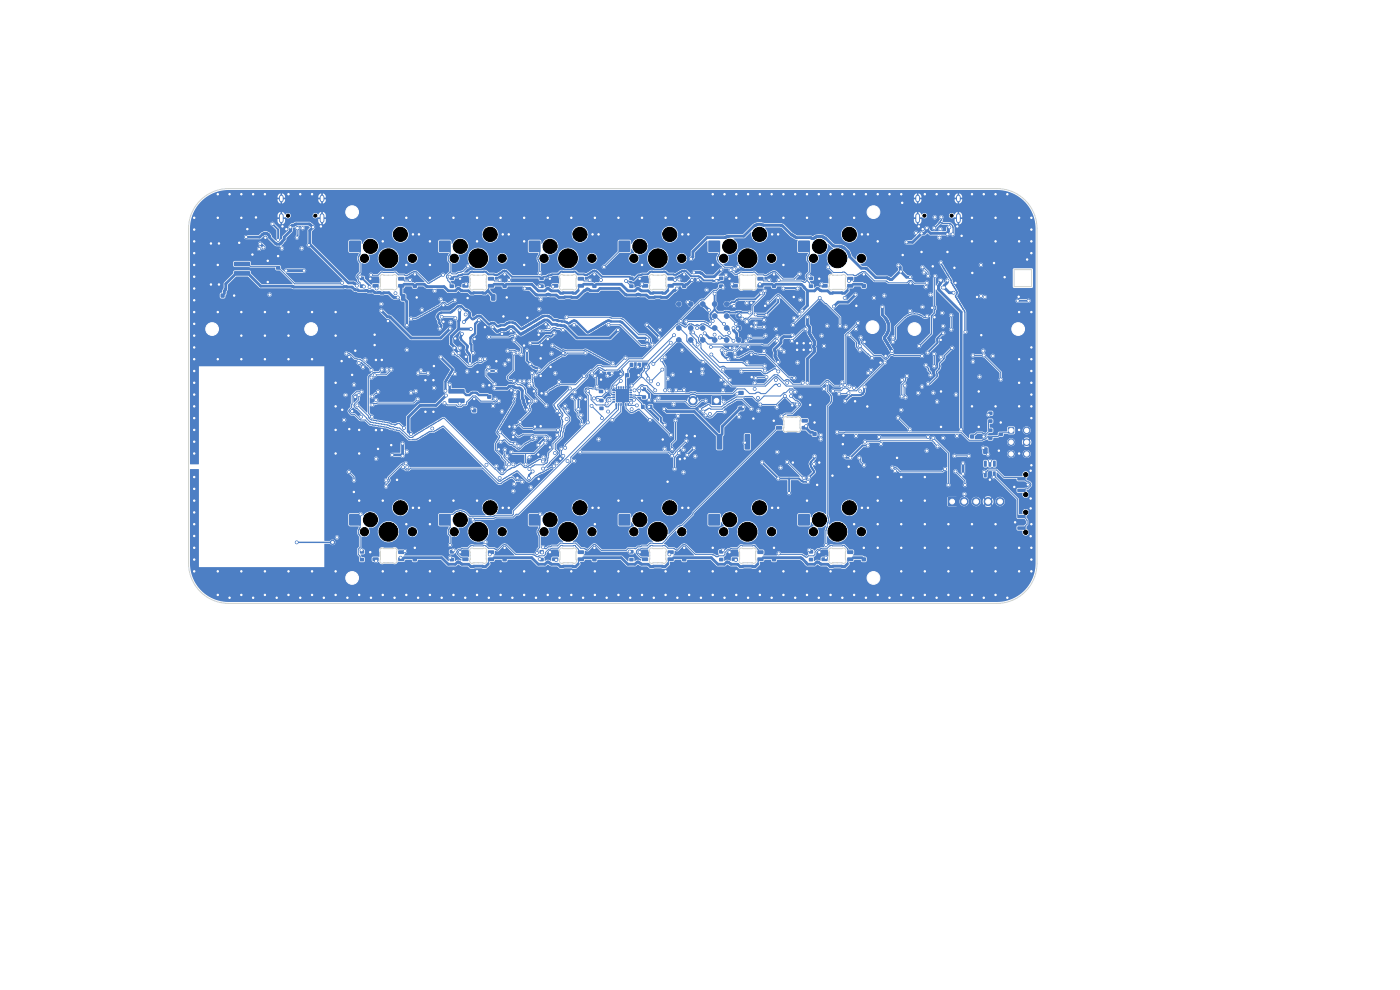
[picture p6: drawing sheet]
<svg xmlns="http://www.w3.org/2000/svg" width="297mm" height="210mm" viewBox="0 0 297 210" stroke-linecap="round" stroke-linejoin="round" font-family="sans-serif">
<path d="M62.9 115.1h7.6" fill="none" stroke="#4d7fc4" stroke-width=".3"/>
<g fill="#4d7fc4" stroke="#4d7fc4" stroke-width=".21">
<circle cx="74.7" cy="122.6" r="2.7"/>
<circle cx="185.3" cy="122.6" r="2.7"/>
<circle cx="74.7" cy="45" r="2.7"/>
<circle cx="63" cy="115.1" r=".3"/>
<circle cx="70.5" cy="115" r=".45"/>
</g>
<path d="M201.1 105.6h1.7v1.7h-1.7z" fill="#4d7fc4"/>
<g fill="#4d7fc4" stroke="#4d7fc4" stroke-width=".21">
<circle cx="204.5" cy="106.4" r=".85"/>
<circle cx="207.1" cy="106.4" r=".85"/>
<circle cx="209.6" cy="106.4" r=".85"/>
<circle cx="212.2" cy="106.4" r=".85"/>
<circle cx="194" cy="69.8" r="2.7"/>
<circle cx="185.1" cy="69.4" r="2.7"/>
<circle cx="216" cy="69.8" r="2.7"/>
<circle cx="66" cy="69.8" r="2.7"/>
<circle cx="45" cy="69.8" r="2.7"/>
<circle cx="169.1" cy="72.8" r=".3"/>
<circle cx="169.1" cy="74.2" r=".3"/>
<circle cx="170.5" cy="72.8" r=".3"/>
<circle cx="170.5" cy="74.2" r=".3"/>
<circle cx="171.9" cy="72.8" r=".3"/>
<circle cx="171.9" cy="74.2" r=".3"/>
<circle cx="185.3" cy="45" r="2.7"/>
<circle cx="144" cy="72.1" r=".5"/>
</g>
<path d="M59.7 41.8v.6M59.7 45.7v1.1M68.3 41.8v.6M68.3 45.7v1.1M194.7 41.8v.6M194.7 45.7v1.1M203.3 41.8v.6M203.3 45.7v1.1" fill="none" stroke="#4d7fc4" stroke-width="1"/>
<g fill="#4d7fc4">
<path d="M141.7 118.3l1.1-.1 .1 .7-.2 .1h-1l-.1-.2z"/>
<path d="M141.7 116.8l1.1-.1 .1 .7-.2 .1h-1l-.1-.2z"/>
<path d="M136.2 116.8l1.2-.1 .1 .7-.2 .1h-1l-.1-.2z"/>
<path d="M136.2 118.3l1.2-.1 .1 .7-.2 .1h-1l-.1-.2z"/>
<path d="M133.6 77h.7v.8h-.7z"/>
<path d="M135.3 77h.7v.8h-.7z"/>
<path d="M160.7 118.3l1.2-.1 .1 .7-.2 .1h-1l-.2-.2z"/>
<path d="M160.7 116.8l1.2-.1 .1 .7-.2 .1h-1l-.2-.2z"/>
<path d="M155.3 116.8l1.1-.1 .1 .7-.2 .1h-1l-.1-.2z"/>
<path d="M155.3 118.3l1.1-.1 .1 .7-.2 .1h-1l-.1-.2z"/>
<path d="M112.2 51.1h2.4v2.3h-2.4z"/>
<path d="M125.1 48.5h2.4v2.4h-2.4z"/>
<path d="M208.6 94.9h.7l.2 .1v1.1l-.1 .2h-.6l-.2-.1z"/>
<path d="M210.5 94.9h.7l.2 .1v1.1l-.1 .2h-.6l-.2-.1z"/>
<path d="M103.6 60.3l1.1-.1 .1 .7-.2 .1h-1l-.1-.2z"/>
<path d="M103.6 58.8l1.1-.1 .1 .7-.2 .1h-1l-.1-.2z"/>
<path d="M98.1 58.8l1.2-.1 .1 .7-.2 .1h-1l-.1-.2z"/>
<path d="M98.1 60.3l1.2-.1 .1 .7-.2 .1h-1l-.1-.2z"/>
<path d="M150.3 51.1h2.4v2.3h-2.4z"/>
<path d="M163.2 48.5h2.4v2.4h-2.4z"/>
</g>
<circle cx="154.2" cy="67" r=".5" fill="#4d7fc4" stroke="#4d7fc4" stroke-width=".21"/>
<g fill="#4d7fc4">
<path d="M87.6 118.3h.8v.7h-.8z"/>
<path d="M87.6 116.7h.8v.8h-.8z"/>
<path d="M74.1 109.1h2.4v2.3h-2.4z"/>
<path d="M87 106.5h2.4v2.4h-2.4z"/>
<path d="M179.8 60.3l1.1-.1 .1 .7-.2 .1h-1l-.1-.2z"/>
<path d="M179.8 58.8l1.1-.1 .1 .7-.2 .1h-1l-.1-.2z"/>
<path d="M174.3 58.8l1.2-.1 .1 .7-.2 .1h-1l-.2-.2z"/>
<path d="M174.3 60.3l1.2-.1 .1 .7-.2 .1h-1l-.2-.2z"/>
<path d="M74.1 51.1h2.4v2.3h-2.4z"/>
<path d="M87 48.5h2.4v2.4h-2.4z"/>
<path d="M141.7 60.3l1.1-.1 .1 .7-.2 .1h-1l-.1-.2z"/>
<path d="M141.7 58.8l1.1-.1 .1 .7-.2 .1h-1l-.1-.2z"/>
<path d="M136.2 58.8l1.2-.1 .1 .7-.2 .1h-1l-.1-.2z"/>
<path d="M136.2 60.3l1.2-.1 .1 .7-.2 .1h-1l-.1-.2z"/>
<path d="M128.8 78.9h.8v.8h-.8z"/>
<path d="M130.4 78.9h.8v.8h-.8z"/>
<path d="M156.7 86.3h1v.7h-1z"/>
<path d="M156.7 83h1v.7h-1z"/>
<path d="M127.2 86.3h.8v.7h-.8z"/>
<path d="M127.2 84.6h.8v.7h-.8z"/>
</g>
<circle cx="156.7" cy="64.5" r=".5" fill="#4d7fc4" stroke="#4d7fc4" stroke-width=".21"/>
<g fill="#4d7fc4">
<path d="M144.7 60.3h.9v.7h-.9z"/>
<path d="M144.7 58.7h.9v.8h-.9z"/>
<path d="M85.1 62.4h.7l.2 .1v1.1l-.1 .2h-.6l-.2-.1z"/>
<path d="M87 62.4h.7l.2 .1v1.1l-.1 .2h-.6l-.2-.1z"/>
</g>
<circle cx="156.7" cy="69.6" r=".5" fill="#4d7fc4" stroke="#4d7fc4" stroke-width=".21"/>
<g fill="#4d7fc4">
<path d="M87.6 60.3h.8v.7h-.8z"/>
<path d="M87.6 58.7h.8v.8h-.8z"/>
<path d="M215.9 101.3l1.6-.1 .1 .6-1.7 .1z"/>
<path d="M215.9 103.7h1.6l.1 .6-1.7 .1z"/>
<path d="M215.8 102.5h1.7l.1 .5-1.7 .1z"/>
<path d="M218.3 100.4l.6-.1 .2 .1v1l-.1 .2-.8-.1z"/>
<path d="M218.3 104.1l.6-.1 .2 .1v1l-.1 .2-.8-.1z"/>
<path d="M205.8 92.2h.8v.8h-.8z"/>
<path d="M207.4 92.2h.8v.8h-.8z"/>
</g>
<circle cx="154.2" cy="64.5" r=".5" fill="#4d7fc4" stroke="#4d7fc4" stroke-width=".21"/>
<path d="M151.1 84.1h1.8v1.8h-1.8z" fill="#4d7fc4"/>
<circle cx="147" cy="85" r=".9" fill="#4d7fc4" stroke="#4d7fc4" stroke-width=".21"/>
<g fill="#4d7fc4">
<path d="M150.3 109.1h2.4v2.3h-2.4z"/>
<path d="M163.2 106.5h2.4v2.4h-2.4z"/>
</g>
<circle cx="146.5" cy="67" r=".5" fill="#4d7fc4" stroke="#4d7fc4" stroke-width=".21"/>
<g fill="#4d7fc4">
<path d="M76.4 60.4h.8v.6h-.8z"/>
<path d="M76.4 58.7h.8v.7h-.8z"/>
<path d="M182.8 60.3h.9v.7h-.9z"/>
<path d="M182.8 58.7h.9v.8h-.9z"/>
<path d="M182.8 118.3h.9v.7h-.9z"/>
<path d="M182.8 116.7h.9v.8h-.9z"/>
<path d="M46.8 62.3h.8v.8h-.8z"/>
<path d="M48.4 62.3h.8v.8h-.8z"/>
</g>
<circle cx="149.1" cy="67" r=".5" fill="#4d7fc4" stroke="#4d7fc4" stroke-width=".21"/>
<g fill="#4d7fc4">
<path d="M114.5 118.4h.8v.6h-.8z"/>
<path d="M114.5 116.7h.8v.7h-.8z"/>
<path d="M112.2 109.1h2.4v2.3h-2.4z"/>
<path d="M125.1 106.5h2.4v2.4h-2.4z"/>
<path d="M122.6 118.3l1.2-.1 .1 .7-.2 .1h-1l-.2-.2z"/>
<path d="M122.6 116.8l1.2-.1 .1 .7-.2 .1h-1l-.2-.2z"/>
<path d="M117.2 116.8l1.1-.1 .1 .7-.2 .1h-1l-.1-.2z"/>
<path d="M117.2 118.3l1.1-.1 .1 .7-.2 .1h-1l-.1-.2z"/>
<path d="M95.2 84.6l3.2-.1 .2 .3v.5l-.3 .2h-3l-.2-.2z"/>
<path d="M95.2 82.6l3.2-.1 .2 .3v.5l-.3 .2h-3l-.2-.2z"/>
<path d="M89.5 86.7l3.1-.1 .2 .3v1l-.3 .2h-2.9l-.2-.2z"/>
<path d="M89.5 80l3.1-.1 .2 .3v1l-.3 .2h-2.9l-.2-.2z"/>
</g>
<g fill="#4d7fc4" stroke="#4d7fc4" stroke-width=".21">
<circle cx="151.6" cy="72.1" r=".5"/>
<circle cx="151.6" cy="69.6" r=".5"/>
</g>
<g fill="#4d7fc4">
<path d="M103.4 83.8h.8v.8h-.8z"/>
<path d="M103.4 82.2h.8v.8h-.8z"/>
</g>
<circle cx="156.7" cy="67" r=".5" fill="#4d7fc4" stroke="#4d7fc4" stroke-width=".21"/>
<g fill="#4d7fc4">
<path d="M170.1 90.4h1.2l.1 .6-.2 .2-1-.1-.1-.1z"/>
<path d="M170.1 88.9h1.2l.1 .6-.2 .2-1-.1-.1-.1z"/>
<path d="M164.7 88.9h1.1l.1 .6-.2 .2-1-.1-.1-.1z"/>
<path d="M164.7 90.4h1.1l.1 .6-.2 .2-1-.1-.1-.1z"/>
<path d="M58.6 56.5h.8v.7h-.8z"/>
<path d="M58.6 54.8h.8v.7h-.8z"/>
<path d="M169.4 109.1h2.4v2.3h-2.4z"/>
<path d="M182.3 106.5h2.4v2.4h-2.4z"/>
<path d="M163.8 60.3h.8v.7h-.8z"/>
<path d="M163.8 58.7h.8v.8h-.8z"/>
<path d="M210.7 100l.5 .1v1.2l-.5-.1z"/>
<path d="M209.7 100l.6 .1-.1 1.2-.5-.1z"/>
<path d="M208.8 100l.5 .1v1.2l-.5-.1z"/>
<path d="M208.8 97.7l.5 .1v1.2l-.5-.1z"/>
<path d="M209.7 97.7l.6 .1-.1 1.2-.5-.1z"/>
<path d="M210.7 97.7l.5 .1v1.2l-.5-.1z"/>
<path d="M114.5 60.4h.8v.6h-.8z"/>
<path d="M114.5 58.7h.8v.7h-.8z"/>
<path d="M125.7 118.3h.8v.7h-.8z"/>
<path d="M125.7 116.7h.8v.8h-.8z"/>
<path d="M152.1 92.1l.9-.1 .2 .2v2.9l-.1 .3h-.8l-.3-.2z"/>
<path d="M158 92.1l.9-.1 .3 .2v2.9l-.2 .3h-.8l-.2-.2z"/>
</g>
<circle cx="146.5" cy="72.1" r=".5" fill="#4d7fc4" stroke="#4d7fc4" stroke-width=".21"/>
<g fill="#4d7fc4">
<path d="M215.9 109.3l1.6-.1 .1 .6-1.7 .1z"/>
<path d="M215.9 111.7h1.6l.1 .6-1.7 .1z"/>
<path d="M215.8 110.5h1.7l.1 .5-1.7 .1z"/>
<path d="M218.3 108.4l.6-.1 .2 .1v1l-.1 .2-.8-.1z"/>
<path d="M218.3 112.1l.6-.1 .2 .1v1l-.1 .2-.8-.1z"/>
</g>
<circle cx="144" cy="67" r=".5" fill="#4d7fc4" stroke="#4d7fc4" stroke-width=".21"/>
<g fill="#4d7fc4">
<path d="M131.3 109.1h2.4v2.3h-2.4z"/>
<path d="M144.2 106.5h2.4v2.4h-2.4z"/>
<path d="M106.6 60.3h.9v.7h-.9z"/>
<path d="M106.6 58.7h.9v.8h-.9z"/>
<path d="M213.9 90.7h1.2v1.2h-1.2z"/>
</g>
<g fill="#4d7fc4" stroke="#4d7fc4" stroke-width=".21">
<circle cx="214.5" cy="93.8" r=".7"/>
<circle cx="214.5" cy="96.3" r=".7"/>
<circle cx="217.8" cy="96.3" r=".7"/>
<circle cx="217.8" cy="93.8" r=".7"/>
<circle cx="217.8" cy="91.3" r=".7"/>
</g>
<g fill="#4d7fc4">
<path d="M179.8 118.3l1.1-.1 .1 .7-.2 .1h-1l-.1-.2z"/>
<path d="M179.8 116.8l1.1-.1 .1 .7-.2 .1h-1l-.1-.2z"/>
<path d="M174.3 116.8l1.2-.1 .1 .7-.2 .1h-1l-.2-.2z"/>
<path d="M174.3 118.3l1.2-.1 .1 .7-.2 .1h-1l-.2-.2z"/>
<path d="M133.5 60.4h.9v.6h-.9z"/>
<path d="M133.5 58.7h.9v.7h-.9z"/>
<path d="M84.5 60.3l1.2-.1 .1 .7-.2 .1h-1l-.2-.2z"/>
<path d="M84.5 58.8l1.2-.1 .1 .7-.2 .1h-1l-.2-.2z"/>
<path d="M79.1 58.8l1.1-.1 .1 .7-.2 .1h-1l-.1-.2z"/>
<path d="M79.1 60.3l1.1-.1 .1 .7-.2 .1h-1l-.1-.2z"/>
</g>
<circle cx="144" cy="69.6" r=".5" fill="#4d7fc4" stroke="#4d7fc4" stroke-width=".21"/>
<g fill="#4d7fc4">
<path d="M209.7 89h.8v.7h-.8z"/>
<path d="M209.7 87.3h.8v.7h-.8z"/>
</g>
<circle cx="156.7" cy="72.1" r=".5" fill="#4d7fc4" stroke="#4d7fc4" stroke-width=".21"/>
<g fill="#4d7fc4">
<path d="M209.7 92.6h.8v.7h-.8z"/>
<path d="M209.7 90.9h.8v.7h-.8z"/>
<path d="M122.6 60.3l1.2-.1 .1 .7-.2 .1h-1l-.2-.2z"/>
<path d="M122.6 58.8l1.2-.1 .1 .7-.2 .1h-1l-.2-.2z"/>
<path d="M117.2 58.8l1.1-.1 .1 .7-.2 .1h-1l-.1-.2z"/>
<path d="M117.2 60.3l1.1-.1 .1 .7-.2 .1h-1l-.1-.2z"/>
<path d="M211.9 91.8h.8v.7h-.8z"/>
<path d="M211.9 90.1h.8v.7h-.8z"/>
<path d="M171.6 118.4h.9v.6h-.9z"/>
<path d="M171.6 116.7h.9v.7h-.9z"/>
<path d="M127.1 82.7h.8v.7h-.8z"/>
<path d="M127.1 81h.8v.7h-.8z"/>
<path d="M49.7 57.6l3.2-.1 .2 .3v.5l-.3 .2h-3l-.2-.2z"/>
<path d="M49.7 55.6l3.2-.1 .2 .3v.5l-.3 .2h-3l-.2-.2z"/>
<path d="M49.7 53.6l3.2-.1 .2 .3v.5l-.3 .2h-3l-.2-.2z"/>
<path d="M44 59.7l3.1-.1 .2 .3v1l-.3 .2h-2.9l-.2-.2z"/>
<path d="M44 51l3.1-.1 .2 .3v1l-.3 .2h-2.9l-.2-.2z"/>
<path d="M125.7 60.3h.8v.7h-.8z"/>
<path d="M125.7 58.7h.8v.8h-.8z"/>
</g>
<circle cx="149.1" cy="69.6" r=".5" fill="#4d7fc4" stroke="#4d7fc4" stroke-width=".21"/>
<g fill="#4d7fc4">
<path d="M95.4 60.4h.9v.6h-.9z"/>
<path d="M95.4 58.7h.9v.7h-.9z"/>
<path d="M152.6 60.4h.8v.6h-.8z"/>
<path d="M152.6 58.7h.8v.7h-.8z"/>
</g>
<g fill="#4d7fc4" stroke="#4d7fc4" stroke-width=".21">
<circle cx="149.1" cy="72.1" r=".5"/>
<circle cx="151.6" cy="67" r=".5"/>
</g>
<g fill="#4d7fc4">
<path d="M169.4 51.1h2.4v2.3h-2.4z"/>
<path d="M182.3 48.5h2.4v2.4h-2.4z"/>
<path d="M106.6 118.3h.9v.7h-.9z"/>
<path d="M106.6 116.7h.9v.8h-.9z"/>
<path d="M133.5 118.4h.9v.6h-.9z"/>
<path d="M133.5 116.7h.9v.7h-.9z"/>
<path d="M93.2 51.1h2.4v2.3h-2.4z"/>
<path d="M106.1 48.5h2.4v2.4h-2.4z"/>
<path d="M76.4 118.4h.8v.6h-.8z"/>
<path d="M76.4 116.7h.8v.7h-.8z"/>
<path d="M131.3 51.1h2.4v2.3h-2.4z"/>
<path d="M144.2 48.5h2.4v2.4h-2.4z"/>
</g>
<circle cx="154.2" cy="69.6" r=".5" fill="#4d7fc4" stroke="#4d7fc4" stroke-width=".21"/>
<g fill="#4d7fc4">
<path d="M100.2 86.7h.8v.8h-.8z"/>
<path d="M100.2 85.1h.8v.8h-.8z"/>
<path d="M144.7 118.3h.9v.7h-.9z"/>
<path d="M144.7 116.7h.9v.8h-.9z"/>
<path d="M104.2 62.4h.7l.2 .1v1.1l-.1 .2h-.6l-.2-.1z"/>
<path d="M106.1 62.4h.7l.2 .1v1.1l-.1 .2h-.6l-.2-.1z"/>
<path d="M103.6 118.3l1.1-.1 .1 .7-.2 .1h-1l-.1-.2z"/>
<path d="M103.6 116.8l1.1-.1 .1 .7-.2 .1h-1l-.1-.2z"/>
<path d="M98.1 116.8l1.2-.1 .1 .7-.2 .1h-1l-.1-.2z"/>
<path d="M98.1 118.3l1.2-.1 .1 .7-.2 .1h-1l-.1-.2z"/>
<path d="M136.2 83.9h.8v.7h-.8z"/>
<path d="M136.2 82.2h.8v.7h-.8z"/>
</g>
<circle cx="151.6" cy="64.5" r=".5" fill="#4d7fc4" stroke="#4d7fc4" stroke-width=".21"/>
<g fill="#4d7fc4">
<path d="M160.7 60.3l1.2-.1 .1 .7-.2 .1h-1l-.2-.2z"/>
<path d="M160.7 58.8l1.2-.1 .1 .7-.2 .1h-1l-.2-.2z"/>
<path d="M155.3 58.8l1.1-.1 .1 .7-.2 .1h-1l-.1-.2z"/>
<path d="M155.3 60.3l1.1-.1 .1 .7-.2 .1h-1l-.1-.2z"/>
<path d="M132.6 79.2h.8v.8h-.8z"/>
<path d="M134.2 79.2h.8v.8h-.8z"/>
<path d="M171.6 60.4h.9v.6h-.9z"/>
<path d="M171.6 58.7h.9v.7h-.9z"/>
</g>
<g fill="#4d7fc4" stroke="#4d7fc4" stroke-width=".21">
<circle cx="154.2" cy="72.1" r=".5"/>
<circle cx="146.5" cy="69.6" r=".5"/>
</g>
<g fill="#4d7fc4">
<path d="M136 85.9h.7v.8h-.7z"/>
<path d="M137.7 85.9h.7v.8h-.7z"/>
<path d="M172.4 91.7h.8v.8h-.8z"/>
<path d="M172.4 90.1h.8v.8h-.8z"/>
<path d="M152.6 118.4h.8v.6h-.8z"/>
<path d="M152.6 116.7h.8v.7h-.8z"/>
<path d="M93.2 109.1h2.4v2.3h-2.4z"/>
<path d="M106.1 106.5h2.4v2.4h-2.4z"/>
</g>
<circle cx="146.5" cy="64.5" r=".5" fill="#4d7fc4" stroke="#4d7fc4" stroke-width=".21"/>
<g fill="#4d7fc4">
<path d="M84.5 118.3l1.2-.1 .1 .7-.2 .1h-1l-.2-.2z"/>
<path d="M84.5 116.8l1.2-.1 .1 .7-.2 .1h-1l-.2-.2z"/>
<path d="M79.1 116.8l1.1-.1 .1 .7-.2 .1h-1l-.1-.2z"/>
<path d="M79.1 118.3l1.1-.1 .1 .7-.2 .1h-1l-.1-.2z"/>
<path d="M133.5 82.6h.5l.1 .3h-.5z"/>
<path d="M133.5 83.1h.5l.1 .3h-.5z"/>
<path d="M133.5 83.6h.5l.1 .3h-.5z"/>
<path d="M133.5 84.1h.5l.1 .3h-.5z"/>
<path d="M133.5 84.6h.5l.1 .3h-.5z"/>
<path d="M133.5 85.1h.5l.1 .3h-.5z"/>
<path d="M133.1 85.5l.3 .1v.5l-.3-.1z"/>
<path d="M132.6 85.5l.3 .1v.5l-.3-.1z"/>
<path d="M132.1 85.5l.3 .1v.5l-.3-.1z"/>
<path d="M131.6 85.5l.3 .1v.5l-.3-.1z"/>
<path d="M131.1 85.5l.3 .1v.5l-.3-.1z"/>
<path d="M130.6 85.5l.3 .1v.5l-.3-.1z"/>
<path d="M130 85.1h.4l.1 .3h-.5z"/>
<path d="M130 84.6h.4l.1 .3h-.5z"/>
<path d="M130 84.1h.4l.1 .3h-.5z"/>
<path d="M130 83.6h.4l.1 .3h-.5z"/>
<path d="M130 83.1h.4l.1 .3h-.5z"/>
<path d="M130 82.6h.4l.1 .3h-.5z"/>
<path d="M130.6 82h.3v.5l-.3-.1z"/>
<path d="M131.1 82h.3v.5l-.3-.1z"/>
<path d="M131.6 82h.3v.5l-.3-.1z"/>
<path d="M132.1 82h.3v.5l-.3-.1z"/>
<path d="M132.6 82h.3v.5l-.3-.1z"/>
<path d="M133.1 82h.3v.5l-.3-.1z"/>
<path d="M130.7 82.7h2.6v2.6h-2.6z"/>
<path d="M163.8 118.3h.8v.7h-.8z"/>
<path d="M163.8 116.7h.8v.8h-.8z"/>
<path d="M95.4 118.4h.9v.6h-.9z"/>
<path d="M95.4 116.7h.9v.7h-.9z"/>
</g>
<g fill="#4d7fc4" stroke="#4d7fc4" stroke-width=".21">
<circle cx="149.1" cy="64.5" r=".5"/>
<circle cx="144" cy="64.5" r=".5"/>
<circle cx="179.4" cy="69.3" r=".3"/>
<circle cx="159" cy="71.3" r=".3"/>
<circle cx="162.1" cy="67.9" r=".3"/>
<circle cx="156.9" cy="66.9" r=".3"/>
<circle cx="194.8" cy="83.4" r=".3"/>
<circle cx="158.4" cy="68.3" r=".3"/>
<circle cx="158.4" cy="68.1" r=".3"/>
<circle cx="208.6" cy="74.4" r=".3"/>
<circle cx="91.2" cy="126.2" r=".3"/>
<circle cx="131.2" cy="46.2" r=".3"/>
<circle cx="50.7" cy="51.5" r=".3"/>
<circle cx="173.7" cy="41.2" r=".3"/>
<circle cx="125.7" cy="107.7" r=".3"/>
<circle cx="154.8" cy="59.1" r=".3"/>
<circle cx="41.2" cy="106.2" r=".3"/>
<circle cx="211.2" cy="111.2" r=".3"/>
<circle cx="125.7" cy="49.7" r=".3"/>
<circle cx="108.7" cy="126.8" r=".3"/>
<circle cx="46.2" cy="56.2" r=".3"/>
<circle cx="108.5" cy="82.8" r=".3"/>
<circle cx="144.2" cy="97.4" r=".3"/>
<circle cx="218.8" cy="66.2" r=".3"/>
<circle cx="211.2" cy="121.2" r=".3"/>
<circle cx="51.2" cy="76.2" r=".3"/>
<circle cx="106.5" cy="70.8" r=".3"/>
<circle cx="180" cy="99" r=".3"/>
<circle cx="94.1" cy="68.2" r=".3"/>
<circle cx="216.2" cy="86.2" r=".3"/>
<circle cx="102.9" cy="69.4" r=".3"/>
<circle cx="59.9" cy="48" r=".3"/>
<circle cx="196.2" cy="101.2" r=".3"/>
<circle cx="144.8" cy="49.7" r=".3"/>
<circle cx="206.2" cy="51.2" r=".3"/>
<circle cx="56.2" cy="71.2" r=".3"/>
<circle cx="59" cy="54.3" r=".3"/>
<circle cx="186.2" cy="116.2" r=".3"/>
<circle cx="41.2" cy="91.2" r=".3"/>
<circle cx="114.9" cy="83.4" r=".3"/>
<circle cx="107.1" cy="116.2" r=".3"/>
<circle cx="41.2" cy="78.7" r=".3"/>
<circle cx="106.2" cy="46.2" r=".3"/>
<circle cx="171.2" cy="106.2" r=".3"/>
<circle cx="173.8" cy="98.1" r=".3"/>
<circle cx="91.2" cy="106.2" r=".3"/>
<circle cx="83.7" cy="126.8" r=".3"/>
<circle cx="210" cy="101.7" r=".3"/>
<circle cx="58.7" cy="126.8" r=".3"/>
<circle cx="94.1" cy="64.8" r=".3"/>
<circle cx="81.2" cy="121.2" r=".3"/>
<circle cx="97.6" cy="59.1" r=".3"/>
<circle cx="216.1" cy="63" r=".3"/>
<circle cx="158.7" cy="41.2" r=".3"/>
<circle cx="178.8" cy="94.2" r=".3"/>
<circle cx="100.7" cy="71.9" r=".3"/>
<circle cx="68.7" cy="126.8" r=".3"/>
<circle cx="199.6" cy="72.1" r=".3"/>
<circle cx="74.7" cy="79.5" r=".3"/>
<circle cx="56.8" cy="59.8" r=".3"/>
<circle cx="111.2" cy="51.2" r=".3"/>
<circle cx="151.2" cy="46.2" r=".3"/>
<circle cx="71.2" cy="81.2" r=".3"/>
<circle cx="196.2" cy="121.2" r=".3"/>
<circle cx="206.2" cy="46.2" r=".3"/>
<circle cx="51.2" cy="126.2" r=".3"/>
<circle cx="76.2" cy="96.2" r=".3"/>
<circle cx="103.7" cy="126.8" r=".3"/>
<circle cx="46.2" cy="121.2" r=".3"/>
<circle cx="111.2" cy="126.2" r=".3"/>
<circle cx="83" cy="94.4" r=".3"/>
<circle cx="108.9" cy="92.7" r=".3"/>
<circle cx="197.8" cy="65.3" r=".3"/>
<circle cx="41.2" cy="121.2" r=".3"/>
<circle cx="171.2" cy="46.2" r=".3"/>
<circle cx="181.2" cy="111.2" r=".3"/>
<circle cx="183.7" cy="41.2" r=".3"/>
<circle cx="216.2" cy="51.2" r=".3"/>
<circle cx="181.4" cy="85.1" r=".3"/>
<circle cx="115.8" cy="68.8" r=".3"/>
<circle cx="181.2" cy="121.2" r=".3"/>
<circle cx="211.2" cy="51.2" r=".3"/>
<circle cx="166.2" cy="121.2" r=".3"/>
<circle cx="52.5" cy="48.6" r=".3"/>
<circle cx="72.5" cy="76.6" r=".3"/>
<circle cx="44.8" cy="60.4" r=".3"/>
<circle cx="79.7" cy="91.2" r=".3"/>
<circle cx="81" cy="91.2" r=".3"/>
<circle cx="211.2" cy="86.2" r=".3"/>
<circle cx="107.9" cy="49.7" r=".3"/>
<circle cx="194.9" cy="48" r=".3"/>
<circle cx="147.4" cy="92.5" r=".3"/>
<circle cx="218" cy="102.8" r=".3"/>
<circle cx="157.3" cy="74.1" r=".3"/>
<circle cx="114.7" cy="79.7" r=".3"/>
<circle cx="186.2" cy="101.2" r=".3"/>
<circle cx="41.2" cy="108.7" r=".3"/>
<circle cx="141.2" cy="121.2" r=".3"/>
<circle cx="41.2" cy="73.7" r=".3"/>
<circle cx="156.2" cy="121.2" r=".3"/>
<circle cx="181.2" cy="126.2" r=".3"/>
<circle cx="216.2" cy="76.2" r=".3"/>
<circle cx="96.2" cy="106.2" r=".3"/>
<circle cx="99.2" cy="63.2" r=".3"/>
<circle cx="184.1" cy="49.7" r=".3"/>
<circle cx="136.2" cy="56.2" r=".3"/>
<circle cx="116.2" cy="126.2" r=".3"/>
<circle cx="198.3" cy="67.3" r=".3"/>
<circle cx="124.2" cy="84.7" r=".3"/>
<circle cx="168.1" cy="86" r=".3"/>
<circle cx="101.2" cy="46.2" r=".3"/>
<circle cx="118.9" cy="97.3" r=".3"/>
<circle cx="140.6" cy="93.2" r=".3"/>
<circle cx="86.2" cy="121.2" r=".3"/>
<circle cx="206.2" cy="86.2" r=".3"/>
<circle cx="146" cy="49.7" r=".3"/>
<circle cx="159.4" cy="69.2" r=".3"/>
<circle cx="218.8" cy="53.7" r=".3"/>
<circle cx="165.1" cy="107.7" r=".3"/>
<circle cx="114.7" cy="90.4" r=".3"/>
<circle cx="111.2" cy="73.3" r=".3"/>
<circle cx="113.5" cy="90.5" r=".3"/>
<circle cx="183.7" cy="126.8" r=".3"/>
<circle cx="76.2" cy="106.2" r=".3"/>
<circle cx="146.6" cy="78.9" r=".3"/>
<circle cx="48.7" cy="126.8" r=".3"/>
<circle cx="159.4" cy="64.2" r=".3"/>
<circle cx="63.7" cy="126.8" r=".3"/>
<circle cx="66.2" cy="126.2" r=".3"/>
<circle cx="81.2" cy="51.2" r=".3"/>
<circle cx="187.9" cy="75.5" r=".3"/>
<circle cx="218.8" cy="86.2" r=".3"/>
<circle cx="53.7" cy="41.2" r=".3"/>
<circle cx="86.2" cy="56.2" r=".3"/>
<circle cx="191.2" cy="126.2" r=".3"/>
<circle cx="126.2" cy="121.2" r=".3"/>
<circle cx="101.3" cy="78.9" r=".3"/>
<circle cx="96.2" cy="126.2" r=".3"/>
<circle cx="188.7" cy="41.2" r=".3"/>
<circle cx="178.7" cy="41.2" r=".3"/>
<circle cx="202.5" cy="56.8" r=".3"/>
<circle cx="66.2" cy="121.2" r=".3"/>
<circle cx="41.2" cy="81.2" r=".3"/>
<circle cx="41.2" cy="76.2" r=".3"/>
<circle cx="79.7" cy="76.4" r=".3"/>
<circle cx="46.2" cy="41.2" r=".3"/>
<circle cx="86.2" cy="111.2" r=".3"/>
<circle cx="53.6" cy="54" r=".3"/>
<circle cx="161.2" cy="121.2" r=".3"/>
<circle cx="86.2" cy="126.2" r=".3"/>
<circle cx="206.2" cy="116.2" r=".3"/>
<circle cx="116.7" cy="117.1" r=".3"/>
<circle cx="141.2" cy="126.2" r=".3"/>
<circle cx="41.2" cy="113.7" r=".3"/>
<circle cx="156.2" cy="126.2" r=".3"/>
<circle cx="41.2" cy="101.2" r=".3"/>
<circle cx="168.7" cy="126.8" r=".3"/>
<circle cx="216.2" cy="91.2" r=".3"/>
<circle cx="41.2" cy="88.7" r=".3"/>
<circle cx="153.7" cy="41.2" r=".3"/>
<circle cx="184.1" cy="107.7" r=".3"/>
<circle cx="82.3" cy="68.1" r=".3"/>
<circle cx="116.7" cy="94.9" r=".3"/>
<circle cx="114.3" cy="71" r=".3"/>
<circle cx="41.2" cy="61.2" r=".3"/>
<circle cx="171.2" cy="126.2" r=".3"/>
<circle cx="196.2" cy="41.2" r=".3"/>
<circle cx="212.3" cy="89.6" r=".3"/>
<circle cx="191.4" cy="43" r=".3"/>
<circle cx="119.5" cy="74.9" r=".3"/>
<circle cx="158.7" cy="126.8" r=".3"/>
<circle cx="101.2" cy="126.2" r=".3"/>
<circle cx="173.8" cy="59.1" r=".3"/>
<circle cx="156.2" cy="46.2" r=".3"/>
<circle cx="196.2" cy="126.2" r=".3"/>
<circle cx="56.2" cy="121.2" r=".3"/>
<circle cx="105.8" cy="95.3" r=".3"/>
<circle cx="166.2" cy="56.2" r=".3"/>
<circle cx="111.2" cy="56.2" r=".3"/>
<circle cx="126.2" cy="111.2" r=".3"/>
<circle cx="111.2" cy="46.2" r=".3"/>
<circle cx="136.2" cy="121.2" r=".3"/>
<circle cx="186.2" cy="111.2" r=".3"/>
<circle cx="168.2" cy="98.1" r=".3"/>
<circle cx="76.2" cy="91.2" r=".3"/>
<circle cx="136.2" cy="106.2" r=".3"/>
<circle cx="161.2" cy="46.2" r=".3"/>
<circle cx="56.2" cy="41.2" r=".3"/>
<circle cx="81" cy="76.4" r=".3"/>
<circle cx="211.2" cy="116.2" r=".3"/>
<circle cx="84.2" cy="101.8" r=".3"/>
<circle cx="173.8" cy="117.1" r=".3"/>
<circle cx="41.2" cy="58.7" r=".3"/>
<circle cx="71.2" cy="71.2" r=".3"/>
<circle cx="100.6" cy="84.6" r=".3"/>
<circle cx="79.5" cy="73.2" r=".3"/>
<circle cx="116.8" cy="77.8" r=".3"/>
<circle cx="78.6" cy="117.1" r=".3"/>
<circle cx="145.2" cy="116.2" r=".3"/>
<circle cx="74.1" cy="75.7" r=".3"/>
<circle cx="191.2" cy="121.2" r=".3"/>
<circle cx="91.2" cy="56.2" r=".3"/>
<circle cx="216.2" cy="46.2" r=".3"/>
<circle cx="61.2" cy="71.2" r=".3"/>
<circle cx="75.4" cy="84.2" r=".3"/>
<circle cx="206.3" cy="57.9" r=".3"/>
<circle cx="106.8" cy="67.1" r=".3"/>
<circle cx="68.1" cy="48" r=".3"/>
<circle cx="76.2" cy="126.2" r=".3"/>
<circle cx="75.1" cy="104.4" r=".3"/>
<circle cx="121.2" cy="46.2" r=".3"/>
<circle cx="46.5" cy="60.4" r=".3"/>
<circle cx="75.4" cy="74.4" r=".3"/>
<circle cx="71.2" cy="86.2" r=".3"/>
<circle cx="118.8" cy="88" r=".3"/>
<circle cx="109.8" cy="101.4" r=".3"/>
<circle cx="136.2" cy="46.2" r=".3"/>
<circle cx="118.7" cy="126.8" r=".3"/>
<circle cx="136.2" cy="126.2" r=".3"/>
<circle cx="41.2" cy="68.7" r=".3"/>
<circle cx="159.8" cy="88.8" r=".3"/>
<circle cx="88" cy="58.2" r=".3"/>
<circle cx="41.2" cy="48.7" r=".3"/>
<circle cx="91.2" cy="51.2" r=".3"/>
<circle cx="66.2" cy="41.2" r=".3"/>
<circle cx="41.2" cy="96.2" r=".3"/>
<circle cx="105.3" cy="76.6" r=".3"/>
<circle cx="127" cy="107.7" r=".3"/>
<circle cx="151.2" cy="56.2" r=".3"/>
<circle cx="146.2" cy="126.2" r=".3"/>
<circle cx="208.7" cy="126.8" r=".3"/>
<circle cx="46.2" cy="126.2" r=".3"/>
<circle cx="218.7" cy="99.8" r=".3"/>
<circle cx="56.3" cy="50.4" r=".3"/>
<circle cx="163.7" cy="41.2" r=".3"/>
<circle cx="96.2" cy="46.2" r=".3"/>
<circle cx="183.3" cy="58.2" r=".3"/>
<circle cx="101.2" cy="106.2" r=".3"/>
<circle cx="176.2" cy="126.2" r=".3"/>
<circle cx="213.7" cy="126.8" r=".3"/>
<circle cx="161.2" cy="41.2" r=".3"/>
<circle cx="81.2" cy="126.2" r=".3"/>
<circle cx="41.2" cy="103.7" r=".3"/>
<circle cx="91.2" cy="111.2" r=".3"/>
<circle cx="61.2" cy="121.2" r=".3"/>
<circle cx="41.2" cy="63.7" r=".3"/>
<circle cx="121.2" cy="126.2" r=".3"/>
<circle cx="126.1" cy="58.2" r=".3"/>
<circle cx="41.2" cy="86.2" r=".3"/>
<circle cx="186.2" cy="126.2" r=".3"/>
<circle cx="171.9" cy="85.9" r=".3"/>
<circle cx="108.1" cy="90.5" r=".3"/>
<circle cx="74.7" cy="87.2" r=".3"/>
<circle cx="56.2" cy="76.2" r=".3"/>
<circle cx="216.2" cy="66.2" r=".3"/>
<circle cx="61.2" cy="66.2" r=".3"/>
<circle cx="162.3" cy="64.9" r=".3"/>
<circle cx="193.2" cy="60.1" r=".3"/>
<circle cx="196.2" cy="106.2" r=".3"/>
<circle cx="206.2" cy="121.2" r=".3"/>
<circle cx="106.7" cy="49.7" r=".3"/>
<circle cx="41.2" cy="118.7" r=".3"/>
<circle cx="168.4" cy="63" r=".3"/>
<circle cx="88.7" cy="126.8" r=".3"/>
<circle cx="73.7" cy="126.8" r=".3"/>
<circle cx="204" cy="50" r=".3"/>
<circle cx="159.4" cy="75.2" r=".3"/>
<circle cx="176.2" cy="41.2" r=".3"/>
<circle cx="151.2" cy="121.2" r=".3"/>
<circle cx="201.2" cy="111.2" r=".3"/>
<circle cx="176.6" cy="100.9" r=".3"/>
<circle cx="46.5" cy="51.7" r=".3"/>
<circle cx="218.8" cy="76.2" r=".3"/>
<circle cx="193.7" cy="126.8" r=".3"/>
<circle cx="206.2" cy="111.2" r=".3"/>
<circle cx="191.5" cy="54.1" r=".3"/>
<circle cx="191.2" cy="106.2" r=".3"/>
<circle cx="199.6" cy="90.6" r=".3"/>
<circle cx="113.7" cy="126.8" r=".3"/>
<circle cx="127.5" cy="80.5" r=".3"/>
<circle cx="211.9" cy="95.6" r=".3"/>
<circle cx="216.2" cy="81.2" r=".3"/>
<circle cx="164.2" cy="116.2" r=".3"/>
<circle cx="101.2" cy="121.2" r=".3"/>
<circle cx="72.6" cy="86.9" r=".3"/>
<circle cx="153.7" cy="126.8" r=".3"/>
<circle cx="145.7" cy="92.4" r=".3"/>
<circle cx="88.9" cy="49.7" r=".3"/>
<circle cx="71.2" cy="96.2" r=".3"/>
<circle cx="181.2" cy="41.2" r=".3"/>
<circle cx="41.2" cy="71.2" r=".3"/>
<circle cx="188.7" cy="126.8" r=".3"/>
<circle cx="41.2" cy="56.2" r=".3"/>
<circle cx="201.2" cy="121.2" r=".3"/>
<circle cx="126.1" cy="116.2" r=".3"/>
<circle cx="163.8" cy="49.7" r=".3"/>
<circle cx="165.1" cy="49.7" r=".3"/>
<circle cx="207.6" cy="90.6" r=".3"/>
<circle cx="63.7" cy="41.2" r=".3"/>
<circle cx="131.2" cy="126.2" r=".3"/>
<circle cx="41.2" cy="93.7" r=".3"/>
<circle cx="218.7" cy="113.8" r=".3"/>
<circle cx="195.5" cy="53.4" r=".3"/>
<circle cx="71.2" cy="66.2" r=".3"/>
<circle cx="41.2" cy="46.2" r=".3"/>
<circle cx="97.6" cy="117.1" r=".3"/>
<circle cx="49.7" cy="62.7" r=".3"/>
<circle cx="218.8" cy="88.7" r=".3"/>
<circle cx="159.5" cy="80" r=".3"/>
<circle cx="218.8" cy="98.7" r=".3"/>
<circle cx="218.8" cy="121.2" r=".3"/>
<circle cx="163.7" cy="126.8" r=".3"/>
<circle cx="191.2" cy="101.2" r=".3"/>
<circle cx="183.3" cy="116.2" r=".3"/>
<circle cx="217.9" cy="55" r=".3"/>
<circle cx="173.7" cy="126.8" r=".3"/>
<circle cx="163.8" cy="107.7" r=".3"/>
<circle cx="182.9" cy="49.7" r=".3"/>
<circle cx="191.2" cy="111.2" r=".3"/>
<circle cx="176.2" cy="121.2" r=".3"/>
<circle cx="60.7" cy="48.6" r=".3"/>
<circle cx="173.4" cy="102.9" r=".3"/>
<circle cx="178.9" cy="92.4" r=".3"/>
<circle cx="56.8" cy="55.3" r=".3"/>
<circle cx="88.9" cy="107.7" r=".3"/>
<circle cx="146.2" cy="46.2" r=".3"/>
<circle cx="166.2" cy="126.2" r=".3"/>
<circle cx="213.7" cy="41.2" r=".3"/>
<circle cx="107.9" cy="107.7" r=".3"/>
<circle cx="41.2" cy="53.7" r=".3"/>
<circle cx="46.2" cy="46.2" r=".3"/>
<circle cx="218.8" cy="46.2" r=".3"/>
<circle cx="114.3" cy="101.6" r=".3"/>
<circle cx="218.7" cy="107.8" r=".3"/>
<circle cx="78.6" cy="59.1" r=".3"/>
<circle cx="201.2" cy="126.2" r=".3"/>
<circle cx="197.9" cy="56.5" r=".3"/>
<circle cx="121.2" cy="121.2" r=".3"/>
<circle cx="161.2" cy="126.2" r=".3"/>
<circle cx="138.7" cy="126.8" r=".3"/>
<circle cx="51.2" cy="46.2" r=".3"/>
<circle cx="93.7" cy="126.8" r=".3"/>
<circle cx="171.2" cy="41.2" r=".3"/>
<circle cx="210.9" cy="55.8" r=".3"/>
<circle cx="208.7" cy="92.6" r=".3"/>
<circle cx="218.8" cy="73.7" r=".3"/>
<circle cx="87.6" cy="107.7" r=".3"/>
<circle cx="88.4" cy="63.1" r=".3"/>
<circle cx="208.2" cy="71.1" r=".3"/>
<circle cx="53.7" cy="126.8" r=".3"/>
<circle cx="211.2" cy="46.2" r=".3"/>
<circle cx="92" cy="77.7" r=".3"/>
<circle cx="66.2" cy="76.2" r=".3"/>
<circle cx="178.7" cy="126.8" r=".3"/>
<circle cx="218.8" cy="83.7" r=".3"/>
<circle cx="148.7" cy="126.8" r=".3"/>
<circle cx="164.2" cy="58.2" r=".3"/>
<circle cx="92" cy="87.4" r=".3"/>
<circle cx="71.2" cy="126.2" r=".3"/>
<circle cx="56.2" cy="66.2" r=".3"/>
<circle cx="171.2" cy="121.2" r=".3"/>
<circle cx="198.7" cy="41.2" r=".3"/>
<circle cx="168.7" cy="41.2" r=".3"/>
<circle cx="151.2" cy="41.2" r=".3"/>
<circle cx="54.3" cy="46.1" r=".3"/>
<circle cx="218.8" cy="51.2" r=".3"/>
<circle cx="66.2" cy="66.2" r=".3"/>
<circle cx="143.7" cy="126.8" r=".3"/>
<circle cx="203.7" cy="126.8" r=".3"/>
<circle cx="61.2" cy="126.2" r=".3"/>
<circle cx="101.2" cy="51.2" r=".3"/>
<circle cx="218.8" cy="78.7" r=".3"/>
<circle cx="190.3" cy="97.1" r=".3"/>
<circle cx="87.6" cy="49.7" r=".3"/>
<circle cx="48.7" cy="41.2" r=".3"/>
<circle cx="199.6" cy="83" r=".3"/>
<circle cx="111.9" cy="67.4" r=".3"/>
<circle cx="81.2" cy="106.2" r=".3"/>
<circle cx="196.2" cy="116.2" r=".3"/>
<circle cx="111.2" cy="121.2" r=".3"/>
<circle cx="181.2" cy="46.2" r=".3"/>
<circle cx="184" cy="86.2" r=".3"/>
<circle cx="106.2" cy="126.2" r=".3"/>
<circle cx="51.2" cy="66.2" r=".3"/>
<circle cx="106.2" cy="121.2" r=".3"/>
<circle cx="172.8" cy="89.6" r=".3"/>
<circle cx="145.2" cy="58.2" r=".3"/>
<circle cx="80.2" cy="95.2" r=".3"/>
<circle cx="135.7" cy="117.1" r=".3"/>
<circle cx="131.2" cy="121.2" r=".3"/>
<circle cx="151.2" cy="116.2" r=".3"/>
<circle cx="186.2" cy="106.2" r=".3"/>
<circle cx="91.2" cy="121.2" r=".3"/>
<circle cx="206.2" cy="41.2" r=".3"/>
<circle cx="144.8" cy="107.7" r=".3"/>
<circle cx="114.9" cy="73.2" r=".3"/>
<circle cx="156.2" cy="41.2" r=".3"/>
<circle cx="215.4" cy="110.8" r=".3"/>
<circle cx="196.2" cy="111.2" r=".3"/>
<circle cx="201" cy="53.4" r=".3"/>
<circle cx="98.8" cy="75.7" r=".3"/>
<circle cx="41.2" cy="111.2" r=".3"/>
<circle cx="112.3" cy="85.1" r=".3"/>
<circle cx="116.7" cy="59.1" r=".3"/>
<circle cx="41.2" cy="83.7" r=".3"/>
<circle cx="183.4" cy="72.5" r=".3"/>
<circle cx="51.2" cy="71.2" r=".3"/>
<circle cx="182.9" cy="107.7" r=".3"/>
<circle cx="146" cy="107.7" r=".3"/>
<circle cx="218.8" cy="81.2" r=".3"/>
<circle cx="145.3" cy="97.2" r=".3"/>
<circle cx="116.2" cy="71.9" r=".3"/>
<circle cx="166.2" cy="41.2" r=".3"/>
<circle cx="218.8" cy="111.2" r=".3"/>
<circle cx="126.2" cy="46.2" r=".3"/>
<circle cx="46.2" cy="76.2" r=".3"/>
<circle cx="90.3" cy="80.7" r=".3"/>
<circle cx="131.7" cy="79.3" r=".3"/>
<circle cx="154.8" cy="117.1" r=".3"/>
<circle cx="207.6" cy="83" r=".3"/>
<circle cx="41.2" cy="51.2" r=".3"/>
<circle cx="113.3" cy="83" r=".3"/>
<circle cx="96.2" cy="121.2" r=".3"/>
<circle cx="61.2" cy="76.2" r=".3"/>
<circle cx="114.7" cy="76" r=".3"/>
<circle cx="181.7" cy="64.9" r=".3"/>
<circle cx="90.3" cy="87.4" r=".3"/>
<circle cx="133.7" cy="126.8" r=".3"/>
<circle cx="126.2" cy="126.2" r=".3"/>
<circle cx="208.7" cy="41.2" r=".3"/>
<circle cx="151.2" cy="126.2" r=".3"/>
<circle cx="41.2" cy="66.2" r=".3"/>
<circle cx="56.2" cy="126.2" r=".3"/>
<circle cx="216.2" cy="96.2" r=".3"/>
<circle cx="112.8" cy="92.8" r=".3"/>
<circle cx="218.8" cy="118.7" r=".3"/>
<circle cx="51.2" cy="121.2" r=".3"/>
<circle cx="218.8" cy="48.7" r=".3"/>
<circle cx="191.2" cy="41.2" r=".3"/>
<circle cx="186.2" cy="41.2" r=".3"/>
<circle cx="123.7" cy="126.8" r=".3"/>
<circle cx="51.2" cy="41.2" r=".3"/>
<circle cx="176.2" cy="46.2" r=".3"/>
<circle cx="146.2" cy="121.2" r=".3"/>
<circle cx="116.2" cy="46.2" r=".3"/>
<circle cx="96.6" cy="71.8" r=".3"/>
<circle cx="141.6" cy="102.2" r=".3"/>
<circle cx="202.7" cy="60" r=".3"/>
<circle cx="198.7" cy="126.8" r=".3"/>
<circle cx="216.2" cy="121.2" r=".3"/>
<circle cx="127" cy="49.7" r=".3"/>
<circle cx="186.2" cy="51.2" r=".3"/>
<circle cx="44.8" cy="51.7" r=".3"/>
<circle cx="207.3" cy="63" r=".3"/>
<circle cx="92" cy="80.7" r=".3"/>
<circle cx="206.2" cy="126.2" r=".3"/>
<circle cx="215.2" cy="103.3" r=".3"/>
<circle cx="135.5" cy="79.6" r=".3"/>
<circle cx="128.7" cy="126.8" r=".3"/>
<circle cx="81.2" cy="46.2" r=".3"/>
<circle cx="211.2" cy="126.2" r=".3"/>
<circle cx="131.2" cy="106.2" r=".3"/>
<circle cx="186.8" cy="76.9" r=".3"/>
<circle cx="116.2" cy="121.2" r=".3"/>
<circle cx="213.1" cy="58.8" r=".3"/>
<circle cx="135.7" cy="59.1" r=".3"/>
<circle cx="46.2" cy="66.2" r=".3"/>
<circle cx="203.1" cy="48" r=".3"/>
<circle cx="107.5" cy="63.1" r=".3"/>
<circle cx="74.1" cy="91" r=".3"/>
<circle cx="218.8" cy="116.2" r=".3"/>
<circle cx="201.2" cy="41.2" r=".3"/>
<circle cx="107.1" cy="58.2" r=".3"/>
<circle cx="88" cy="116.2" r=".3"/>
<circle cx="114.2" cy="96.4" r=".3"/>
<circle cx="98.7" cy="126.8" r=".3"/>
<circle cx="164.2" cy="89.3" r=".3"/>
<circle cx="154.9" cy="73.8" r=".3"/>
<circle cx="61.2" cy="41.2" r=".3"/>
<circle cx="201.2" cy="116.2" r=".3"/>
<circle cx="216.2" cy="116.2" r=".3"/>
<circle cx="211.2" cy="41.2" r=".3"/>
<circle cx="106.7" cy="107.7" r=".3"/>
<circle cx="166.2" cy="46.2" r=".3"/>
<circle cx="71.2" cy="91.2" r=".3"/>
<circle cx="79.5" cy="71" r=".3"/>
<circle cx="86.2" cy="46.2" r=".3"/>
<circle cx="218.7" cy="105.7" r=".3"/>
<circle cx="71.2" cy="121.2" r=".3"/>
<circle cx="195.7" cy="48.6" r=".3"/>
<circle cx="141.2" cy="46.2" r=".3"/>
<circle cx="78.7" cy="126.8" r=".3"/>
<circle cx="191.2" cy="116.2" r=".3"/>
<circle cx="103.8" cy="81.7" r=".3"/>
<circle cx="91.2" cy="46.2" r=".3"/>
<circle cx="41.2" cy="116.2" r=".3"/>
<circle cx="166.5" cy="84" r=".3"/>
<circle cx="169.1" cy="85.8" r=".3"/>
<circle cx="161.3" cy="85.8" r=".3"/>
<circle cx="158.7" cy="73.6" r=".3"/>
<circle cx="208.9" cy="63" r=".3"/>
<circle cx="158.3" cy="72.4" r=".3"/>
<circle cx="154.8" cy="80.6" r=".3"/>
<circle cx="164.6" cy="69.8" r=".3"/>
<circle cx="155.9" cy="74.8" r=".3"/>
<circle cx="162.4" cy="71.2" r=".3"/>
<circle cx="153" cy="80.6" r=".3"/>
<circle cx="135.3" cy="77.8" r=".3"/>
<circle cx="141" cy="95.2" r=".3"/>
<circle cx="162.6" cy="66.8" r=".3"/>
<circle cx="76.7" cy="116.7" r=".3"/>
<circle cx="200.1" cy="70.7" r=".3"/>
<circle cx="196.8" cy="74.8" r=".3"/>
<circle cx="59" cy="50.9" r=".3"/>
<circle cx="103.8" cy="78.7" r=".3"/>
<circle cx="151.6" cy="62.3" r=".3"/>
<circle cx="145.8" cy="96.5" r=".3"/>
<circle cx="128.9" cy="79.7" r=".3"/>
<circle cx="218.2" cy="63.8" r=".3"/>
<circle cx="165.1" cy="101.5" r=".3"/>
<circle cx="57.8" cy="47.5" r=".3"/>
<circle cx="166.2" cy="61.2" r=".3"/>
<circle cx="75.1" cy="81.6" r=".3"/>
<circle cx="153.4" cy="116.7" r=".3"/>
<circle cx="179.3" cy="85.1" r=".3"/>
<circle cx="167.4" cy="104.6" r=".3"/>
<circle cx="126.8" cy="84.8" r=".3"/>
<circle cx="151.2" cy="68.1" r=".3"/>
<circle cx="106" cy="101.4" r=".3"/>
<circle cx="195.6" cy="82" r=".3"/>
<circle cx="77.5" cy="76.3" r=".3"/>
<circle cx="210" cy="97.8" r=".3"/>
<circle cx="79.8" cy="97.3" r=".3"/>
<circle cx="215.9" cy="63.8" r=".3"/>
<circle cx="136.2" cy="82.3" r=".3"/>
<circle cx="171.7" cy="116.7" r=".3"/>
<circle cx="180.4" cy="97.1" r=".3"/>
<circle cx="133.6" cy="117" r=".3"/>
<circle cx="203" cy="92.5" r=".3"/>
<circle cx="153.1" cy="74.3" r=".3"/>
<circle cx="78.4" cy="60.9" r=".3"/>
<circle cx="103" cy="115" r=".3"/>
<circle cx="152" cy="59.6" r=".3"/>
<circle cx="141" cy="90.1" r=".3"/>
<circle cx="172.8" cy="96.8" r=".3"/>
<circle cx="137.7" cy="86.3" r=".3"/>
<circle cx="106.5" cy="87.3" r=".3"/>
<circle cx="159" cy="66.3" r=".3"/>
<circle cx="183.4" cy="82.1" r=".3"/>
<circle cx="208.1" cy="62.8" r=".3"/>
<circle cx="161.7" cy="98.1" r=".3"/>
<circle cx="96.2" cy="116.7" r=".3"/>
<circle cx="169.2" cy="61.2" r=".3"/>
<circle cx="76.4" cy="58.7" r=".3"/>
<circle cx="151.6" cy="71" r=".3"/>
<circle cx="184.1" cy="94.5" r=".3"/>
<circle cx="145" cy="95.4" r=".3"/>
<circle cx="95.4" cy="58.7" r=".3"/>
<circle cx="97.5" cy="73.8" r=".3"/>
<circle cx="89.5" cy="65.7" r=".3"/>
<circle cx="115" cy="117.2" r=".3"/>
<circle cx="154.5" cy="76.2" r=".3"/>
<circle cx="165.1" cy="63.2" r=".3"/>
<circle cx="129.8" cy="79.2" r=".3"/>
<circle cx="137.7" cy="84.8" r=".3"/>
<circle cx="171.4" cy="102.2" r=".3"/>
<circle cx="147.2" cy="95.1" r=".3"/>
<circle cx="171.6" cy="101.3" r=".3"/>
<circle cx="179.2" cy="96.8" r=".3"/>
<circle cx="208.6" cy="95" r=".3"/>
<circle cx="208.1" cy="56.2" r=".3"/>
<circle cx="105.2" cy="78.7" r=".3"/>
<circle cx="171.7" cy="58.6" r=".3"/>
<circle cx="160.3" cy="66.7" r=".3"/>
<circle cx="103.2" cy="98.6" r=".3"/>
<circle cx="79.8" cy="84.9" r=".3"/>
<circle cx="209.6" cy="96.4" r=".3"/>
<circle cx="198.8" cy="85.2" r=".3"/>
<circle cx="107.6" cy="96.8" r=".3"/>
<circle cx="113.6" cy="79.6" r=".3"/>
<circle cx="96.1" cy="75" r=".3"/>
<circle cx="174.8" cy="73.4" r=".3"/>
<circle cx="124.2" cy="74.9" r=".3"/>
<circle cx="148.7" cy="71.3" r=".3"/>
<circle cx="102.9" cy="76.2" r=".3"/>
<circle cx="164.9" cy="71.4" r=".3"/>
<circle cx="99.7" cy="77.1" r=".3"/>
<circle cx="98" cy="70.8" r=".3"/>
<circle cx="201" cy="59.5" r=".3"/>
<circle cx="123.3" cy="88.1" r=".3"/>
<circle cx="87.2" cy="92.1" r=".3"/>
<circle cx="202.3" cy="62.1" r=".3"/>
<circle cx="97.5" cy="65.8" r=".3"/>
<circle cx="200.1" cy="69.2" r=".3"/>
<circle cx="97.3" cy="74.9" r=".3"/>
<circle cx="176.9" cy="65" r=".3"/>
<circle cx="85.4" cy="94.1" r=".3"/>
<circle cx="85.4" cy="96.7" r=".3"/>
<circle cx="111.8" cy="86.9" r=".3"/>
<circle cx="101.9" cy="76.2" r=".3"/>
<circle cx="150.4" cy="65.8" r=".3"/>
<circle cx="104.9" cy="82.4" r=".3"/>
<circle cx="120.2" cy="88.9" r=".3"/>
<circle cx="168.5" cy="67.5" r=".3"/>
<circle cx="168.1" cy="71.1" r=".3"/>
<circle cx="83.9" cy="62.2" r=".3"/>
<circle cx="197.4" cy="62.5" r=".3"/>
<circle cx="181.5" cy="62.5" r=".3"/>
<circle cx="94.6" cy="83.9" r=".3"/>
<circle cx="120.4" cy="87.1" r=".3"/>
<circle cx="134" cy="86.8" r=".3"/>
<circle cx="140.9" cy="86.8" r=".3"/>
<circle cx="99.1" cy="78.8" r=".3"/>
<circle cx="200" cy="61" r=".3"/>
<circle cx="96.4" cy="73.8" r=".3"/>
<circle cx="199.9" cy="66.4" r=".3"/>
<circle cx="165.1" cy="76.8" r=".3"/>
<circle cx="129" cy="87.3" r=".3"/>
<circle cx="195.7" cy="65.1" r=".3"/>
<circle cx="99.9" cy="69.8" r=".3"/>
<circle cx="57.2" cy="62.5" r=".3"/>
<circle cx="83.2" cy="96.5" r=".3"/>
<circle cx="200.3" cy="61" r=".3"/>
<circle cx="157.7" cy="86.3" r=".3"/>
<circle cx="101.6" cy="67.9" r=".3"/>
<circle cx="100.4" cy="74.9" r=".3"/>
<circle cx="201.8" cy="69.9" r=".3"/>
<circle cx="201.8" cy="66.9" r=".3"/>
<circle cx="52.2" cy="50.3" r=".3"/>
<circle cx="104.5" cy="69.4" r=".3"/>
<circle cx="95.5" cy="69.7" r=".3"/>
<circle cx="66.4" cy="48.2" r=".3"/>
<circle cx="61.6" cy="48.2" r=".3"/>
<circle cx="80.9" cy="65.9" r=".3"/>
<circle cx="65.5" cy="52" r=".3"/>
<circle cx="158.4" cy="64.3" r=".3"/>
<circle cx="131.1" cy="70" r=".3"/>
<circle cx="155.6" cy="69.6" r=".3"/>
<circle cx="75.7" cy="60.6" r=".3"/>
<circle cx="169.8" cy="63.6" r=".3"/>
<circle cx="160.3" cy="69.4" r=".3"/>
<circle cx="162.1" cy="69.4" r=".3"/>
<circle cx="210.6" cy="75.5" r=".3"/>
<circle cx="206.4" cy="76.7" r=".3"/>
<circle cx="207.8" cy="79.9" r=".3"/>
<circle cx="180.2" cy="82" r=".3"/>
<circle cx="198" cy="83.3" r=".3"/>
<circle cx="182.5" cy="83" r=".3"/>
<circle cx="202.8" cy="83.7" r=".3"/>
<circle cx="178.5" cy="81.9" r=".3"/>
<circle cx="181.2" cy="82.3" r=".3"/>
<circle cx="123.1" cy="84.4" r=".3"/>
<circle cx="149.9" cy="61.5" r=".3"/>
<circle cx="115.7" cy="93" r=".3"/>
<circle cx="111.8" cy="74.4" r=".3"/>
<circle cx="122.7" cy="86.8" r=".3"/>
<circle cx="112.2" cy="101.4" r=".3"/>
<circle cx="113" cy="100" r=".3"/>
<circle cx="114.3" cy="78.4" r=".3"/>
<circle cx="114.2" cy="94.4" r=".3"/>
<circle cx="117.6" cy="70.7" r=".3"/>
<circle cx="112.5" cy="77.2" r=".3"/>
<circle cx="161.5" cy="62.2" r=".3"/>
<circle cx="121.9" cy="83.2" r=".3"/>
<circle cx="112.5" cy="72.8" r=".3"/>
<circle cx="167" cy="98" r=".3"/>
<circle cx="110" cy="94.6" r=".3"/>
<circle cx="156.5" cy="69.7" r=".3"/>
<circle cx="170.5" cy="101.4" r=".3"/>
<circle cx="105.3" cy="98.9" r=".3"/>
<circle cx="192.1" cy="84.3" r=".3"/>
<circle cx="81.9" cy="103.2" r=".3"/>
<circle cx="145.6" cy="93.5" r=".3"/>
<circle cx="183.3" cy="98.7" r=".3"/>
<circle cx="162.6" cy="80" r=".3"/>
<circle cx="153.5" cy="85.2" r=".3"/>
<circle cx="160.3" cy="80.2" r=".3"/>
<circle cx="117.7" cy="96.1" r=".3"/>
<circle cx="192" cy="81.8" r=".3"/>
<circle cx="123.1" cy="95.9" r=".3"/>
<circle cx="86.1" cy="98.3" r=".3"/>
<circle cx="142.6" cy="96.7" r=".3"/>
<circle cx="164.9" cy="95.9" r=".3"/>
<circle cx="153.4" cy="78.4" r=".3"/>
<circle cx="153.9" cy="74.8" r=".3"/>
<circle cx="182.3" cy="97.1" r=".3"/>
<circle cx="167.8" cy="84" r=".3"/>
<circle cx="106.5" cy="100" r=".3"/>
<circle cx="156" cy="75.7" r=".3"/>
<circle cx="142.6" cy="95.3" r=".3"/>
<circle cx="134" cy="81.8" r=".3"/>
<circle cx="138.6" cy="77.2" r=".3"/>
<circle cx="112.9" cy="79.1" r=".3"/>
<circle cx="139" cy="82.8" r=".3"/>
<circle cx="81.9" cy="101.9" r=".3"/>
<circle cx="130.5" cy="82" r=".3"/>
<circle cx="191.3" cy="84.1" r=".3"/>
<circle cx="143.3" cy="89.2" r=".3"/>
<circle cx="131.7" cy="80.8" r=".3"/>
<circle cx="168.5" cy="80.2" r=".3"/>
<circle cx="115.9" cy="86" r=".3"/>
<circle cx="192.4" cy="79.8" r=".3"/>
<circle cx="165.8" cy="88.3" r=".3"/>
<circle cx="165.6" cy="99.2" r=".3"/>
<circle cx="186.9" cy="94.2" r=".3"/>
<circle cx="115.7" cy="93.9" r=".3"/>
<circle cx="137.1" cy="77.9" r=".3"/>
<circle cx="86.4" cy="99.1" r=".3"/>
<circle cx="149.2" cy="76.8" r=".3"/>
<circle cx="167.8" cy="83.1" r=".3"/>
<circle cx="111.5" cy="98.5" r=".3"/>
<circle cx="107.1" cy="77.3" r=".3"/>
<circle cx="191.2" cy="87" r=".3"/>
<circle cx="108.5" cy="95.9" r=".3"/>
<circle cx="92.1" cy="82.3" r=".3"/>
<circle cx="89.3" cy="78.6" r=".3"/>
<circle cx="79.5" cy="79.6" r=".3"/>
<circle cx="83" cy="78.4" r=".3"/>
<circle cx="201.2" cy="102.9" r=".3"/>
<circle cx="184.2" cy="79.1" r=".3"/>
<circle cx="198" cy="92.9" r=".3"/>
<circle cx="110.8" cy="102.2" r=".3"/>
<circle cx="85.5" cy="99.1" r=".3"/>
<circle cx="128.7" cy="85.6" r=".3"/>
<circle cx="119.9" cy="95" r=".3"/>
<circle cx="124.7" cy="89.6" r=".3"/>
<circle cx="103.7" cy="71.5" r=".3"/>
<circle cx="102.5" cy="81.8" r=".3"/>
<circle cx="109.3" cy="71.2" r=".3"/>
<circle cx="118.4" cy="91.2" r=".3"/>
<circle cx="104.6" cy="86.1" r=".3"/>
<circle cx="109.2" cy="90.5" r=".3"/>
<circle cx="144" cy="96.1" r=".3"/>
<circle cx="143.1" cy="99.5" r=".3"/>
<circle cx="168.2" cy="68.9" r=".3"/>
<circle cx="173.9" cy="63.2" r=".3"/>
<circle cx="145" cy="100.2" r=".3"/>
<circle cx="160.8" cy="84.4" r=".3"/>
<circle cx="191.4" cy="80.6" r=".3"/>
<circle cx="164.6" cy="80.6" r=".3"/>
<circle cx="178.2" cy="69.1" r=".3"/>
<circle cx="156.8" cy="88.4" r=".3"/>
<circle cx="169.2" cy="76.9" r=".3"/>
<circle cx="112.3" cy="80.9" r=".3"/>
<circle cx="125.6" cy="79.2" r=".3"/>
<circle cx="155.6" cy="72.3" r=".3"/>
<circle cx="158.5" cy="76.9" r=".3"/>
<circle cx="196.4" cy="60.9" r=".3"/>
<circle cx="187.6" cy="62.7" r=".3"/>
<circle cx="147.2" cy="57.8" r=".3"/>
<circle cx="111.3" cy="61.2" r=".3"/>
<circle cx="144.1" cy="59.3" r=".3"/>
<circle cx="84.4" cy="63.1" r=".3"/>
<circle cx="187.2" cy="65.1" r=".3"/>
<circle cx="189.2" cy="74.5" r=".3"/>
<circle cx="153" cy="57.2" r=".3"/>
<circle cx="156.6" cy="56.6" r=".3"/>
<circle cx="93.5" cy="63.5" r=".3"/>
<circle cx="143.6" cy="61.2" r=".3"/>
<circle cx="179.3" cy="81.7" r=".3"/>
<circle cx="182" cy="68.5" r=".3"/>
<circle cx="190.6" cy="56.3" r=".3"/>
<circle cx="204.3" cy="98.3" r=".3"/>
<circle cx="203.9" cy="91.1" r=".3"/>
<circle cx="64.5" cy="57.4" r=".3"/>
<circle cx="145.9" cy="64.1" r=".3"/>
<circle cx="146.6" cy="54.9" r=".3"/>
<circle cx="204.3" cy="100.5" r=".3"/>
<circle cx="191.1" cy="57.6" r=".3"/>
<circle cx="199.6" cy="59.5" r=".3"/>
<circle cx="193.1" cy="58.8" r=".3"/>
<circle cx="60.7" cy="57.4" r=".3"/>
<circle cx="196" cy="57.8" r=".3"/>
<circle cx="199.5" cy="59.4" r=".3"/>
<circle cx="181.6" cy="92.5" r=".3"/>
<circle cx="202.5" cy="96.7" r=".3"/>
<circle cx="174.1" cy="92.3" r=".3"/>
<circle cx="186.5" cy="92.7" r=".3"/>
<circle cx="196.9" cy="92.7" r=".3"/>
<circle cx="205.5" cy="96.7" r=".3"/>
<circle cx="106.1" cy="91.7" r=".3"/>
<circle cx="109.3" cy="94.1" r=".3"/>
<circle cx="112.6" cy="103.4" r=".3"/>
<circle cx="88.2" cy="83" r=".3"/>
<circle cx="75.1" cy="101.9" r=".3"/>
<circle cx="71.5" cy="114" r=".3"/>
<circle cx="74" cy="100.1" r=".3"/>
<circle cx="76.6" cy="88.4" r=".3"/>
<circle cx="82.1" cy="78.4" r=".3"/>
<circle cx="73" cy="89.1" r=".3"/>
<circle cx="55.9" cy="52.5" r=".3"/>
<circle cx="55.2" cy="51.7" r=".3"/>
<circle cx="204.6" cy="104.8" r=".3"/>
<circle cx="155.7" cy="64.9" r=".3"/>
<circle cx="185" cy="75.9" r=".3"/>
<circle cx="182.4" cy="73.4" r=".3"/>
<circle cx="162.9" cy="64.2" r=".3"/>
<circle cx="169.6" cy="66.6" r=".3"/>
<circle cx="93.7" cy="67.2" r=".3"/>
<circle cx="96.6" cy="67.5" r=".3"/>
<circle cx="79.9" cy="61.2" r=".3"/>
<circle cx="157.3" cy="78.8" r=".3"/>
<circle cx="164.8" cy="72.3" r=".3"/>
<circle cx="178.7" cy="81.1" r=".3"/>
<circle cx="166.3" cy="74.6" r=".3"/>
<circle cx="193" cy="91.1" r=".3"/>
<circle cx="165.1" cy="78.8" r=".3"/>
<circle cx="190.5" cy="88.6" r=".3"/>
<circle cx="119.1" cy="95.2" r=".3"/>
<circle cx="119.5" cy="96.7" r=".3"/>
<circle cx="105.1" cy="84.6" r=".3"/>
<circle cx="109" cy="91.8" r=".3"/>
<circle cx="103.6" cy="77.9" r=".3"/>
<circle cx="104.9" cy="81.5" r=".3"/>
<circle cx="116.6" cy="93" r=".3"/>
<circle cx="107.9" cy="76.4" r=".3"/>
<circle cx="108.4" cy="70.2" r=".3"/>
<circle cx="195.7" cy="56.7" r=".3"/>
<circle cx="196.9" cy="58.5" r=".3"/>
<circle cx="64.2" cy="48.4" r=".3"/>
<circle cx="63" cy="50.4" r=".3"/>
<circle cx="63.1" cy="48.4" r=".3"/>
<circle cx="64" cy="52.7" r=".3"/>
<circle cx="59.8" cy="52.7" r=".3"/>
<circle cx="169.6" cy="58.1" r=".3"/>
<circle cx="94" cy="58.3" r=".3"/>
<circle cx="175.7" cy="56.7" r=".3"/>
<circle cx="155" cy="57.3" r=".3"/>
<circle cx="72.6" cy="60" r=".3"/>
<circle cx="196.6" cy="60" r=".3"/>
<circle cx="78.7" cy="58.3" r=".3"/>
<circle cx="180" cy="83.4" r=".3"/>
<circle cx="193.1" cy="66" r=".3"/>
<circle cx="189.4" cy="71.6" r=".3"/>
<circle cx="178" cy="83.5" r=".3"/>
<circle cx="196.7" cy="67.1" r=".3"/>
<circle cx="176.7" cy="82.9" r=".3"/>
<circle cx="187.7" cy="76.9" r=".3"/>
<circle cx="189.4" cy="72.5" r=".3"/>
<circle cx="212.3" cy="80.5" r=".3"/>
<circle cx="208.7" cy="75.4" r=".3"/>
<circle cx="206.4" cy="75.4" r=".3"/>
<circle cx="171" cy="90.4" r=".3"/>
<circle cx="86.3" cy="74.2" r=".3"/>
<circle cx="86.3" cy="95.8" r=".3"/>
<circle cx="170.2" cy="65.9" r=".3"/>
<circle cx="171.3" cy="67.3" r=".3"/>
<circle cx="171.3" cy="81.2" r=".3"/>
<circle cx="86.3" cy="69" r=".3"/>
<circle cx="85" cy="118.3" r=".3"/>
<circle cx="154" cy="58.4" r=".3"/>
<circle cx="146.8" cy="59.4" r=".3"/>
<circle cx="161.2" cy="60.3" r=".3"/>
<circle cx="182.4" cy="74.3" r=".3"/>
<circle cx="160.3" cy="68.5" r=".3"/>
<circle cx="180.2" cy="71.1" r=".3"/>
<circle cx="156.1" cy="68.7" r=".3"/>
<circle cx="174.3" cy="71.2" r=".3"/>
<circle cx="195.6" cy="75.5" r=".3"/>
<circle cx="165.6" cy="74.1" r=".3"/>
<circle cx="199.6" cy="75.8" r=".3"/>
<circle cx="170.9" cy="69.8" r=".3"/>
<circle cx="181.6" cy="69.8" r=".3"/>
<circle cx="168" cy="72.3" r=".3"/>
<circle cx="182.6" cy="71.6" r=".3"/>
<circle cx="153.6" cy="68.7" r=".3"/>
<circle cx="198.2" cy="77.7" r=".3"/>
<circle cx="198.2" cy="75.1" r=".3"/>
<circle cx="177.6" cy="91.7" r=".3"/>
<circle cx="78.8" cy="78.5" r=".3"/>
<circle cx="88.7" cy="79.2" r=".3"/>
<circle cx="73.5" cy="75" r=".3"/>
<circle cx="90.8" cy="79.2" r=".3"/>
<circle cx="110.6" cy="75.2" r=".3"/>
<circle cx="109" cy="72.2" r=".3"/>
<circle cx="185.4" cy="63.2" r=".3"/>
<circle cx="179.2" cy="63.2" r=".3"/>
<circle cx="109.8" cy="74.8" r=".3"/>
<circle cx="107.7" cy="74.4" r=".3"/>
<circle cx="194.3" cy="49.4" r=".3"/>
<circle cx="199.5" cy="48.6" r=".3"/>
<circle cx="73.3" cy="83.8" r=".3"/>
<circle cx="78.8" cy="80.1" r=".3"/>
<circle cx="199.6" cy="55.7" r=".3"/>
<circle cx="204.8" cy="70.4" r=".3"/>
<circle cx="202.1" cy="49.7" r=".3"/>
<circle cx="202" cy="73.8" r=".3"/>
<circle cx="199.7" cy="46.1" r=".3"/>
<circle cx="196.9" cy="81.4" r=".3"/>
<circle cx="198.2" cy="48.4" r=".3"/>
<circle cx="137.2" cy="68.9" r=".3"/>
<circle cx="149.5" cy="70.7" r=".3"/>
<circle cx="98.8" cy="66.7" r=".3"/>
<circle cx="97.5" cy="85.6" r=".3"/>
<circle cx="93.5" cy="75.8" r=".3"/>
<circle cx="94.5" cy="82.9" r=".3"/>
<circle cx="139.8" cy="71.6" r=".3"/>
<circle cx="100.2" cy="86.7" r=".3"/>
<circle cx="95.6" cy="68.4" r=".3"/>
<circle cx="115.8" cy="83.5" r=".3"/>
<circle cx="109.2" cy="84.1" r=".3"/>
<circle cx="108.9" cy="98.5" r=".3"/>
<circle cx="148" cy="73.1" r=".3"/>
<circle cx="107.3" cy="99" r=".3"/>
<circle cx="109.3" cy="83.2" r=".3"/>
<circle cx="162.2" cy="77.6" r=".3"/>
<circle cx="123.9" cy="79.8" r=".3"/>
<circle cx="142.7" cy="79.5" r=".3"/>
<circle cx="150.9" cy="75.2" r=".3"/>
<circle cx="107.1" cy="95.4" r=".3"/>
<circle cx="110.3" cy="89.5" r=".3"/>
<circle cx="108" cy="98.5" r=".3"/>
<circle cx="147.9" cy="69.6" r=".3"/>
<circle cx="109" cy="80.8" r=".3"/>
<circle cx="162.3" cy="78.6" r=".3"/>
<circle cx="109" cy="75" r=".3"/>
<circle cx="147" cy="70.5" r=".3"/>
<circle cx="114.5" cy="70.2" r=".3"/>
<circle cx="119.4" cy="70" r=".3"/>
<circle cx="111.2" cy="80.9" r=".3"/>
<circle cx="117.8" cy="79.2" r=".3"/>
<circle cx="112.3" cy="81.8" r=".3"/>
<circle cx="110.3" cy="80.9" r=".3"/>
<circle cx="174.1" cy="93.2" r=".3"/>
<circle cx="127.5" cy="78.9" r=".3"/>
<circle cx="198.9" cy="94.7" r=".3"/>
<circle cx="183.5" cy="93.7" r=".3"/>
<circle cx="117" cy="75" r=".3"/>
<circle cx="199.3" cy="50.4" r=".3"/>
<circle cx="198.3" cy="46.1" r=".3"/>
<circle cx="195" cy="73.4" r=".3"/>
<circle cx="197.4" cy="79.6" r=".3"/>
<circle cx="196.4" cy="77.5" r=".3"/>
<circle cx="198.4" cy="58.6" r=".3"/>
<circle cx="81" cy="78.4" r=".3"/>
<circle cx="78.9" cy="88.4" r=".3"/>
<circle cx="88.6" cy="84.7" r=".3"/>
<circle cx="79" cy="85.9" r=".3"/>
<circle cx="162.1" cy="74.5" r=".3"/>
<circle cx="96.5" cy="79.3" r=".3"/>
<circle cx="117.2" cy="73.3" r=".3"/>
<circle cx="130" cy="77.1" r=".3"/>
<circle cx="129.3" cy="84.9" r=".3"/>
<circle cx="113.6" cy="85" r=".3"/>
<circle cx="139" cy="85" r=".3"/>
<circle cx="94.3" cy="85.5" r=".3"/>
<circle cx="105.8" cy="85.1" r=".3"/>
<circle cx="149.7" cy="85" r=".3"/>
<circle cx="118.2" cy="92.3" r=".3"/>
<circle cx="139.7" cy="84.4" r=".3"/>
<circle cx="75.8" cy="86" r=".3"/>
<circle cx="113.6" cy="93" r=".3"/>
<circle cx="167" cy="81.2" r=".3"/>
<circle cx="85.7" cy="90.8" r=".3"/>
<circle cx="106.2" cy="93.7" r=".3"/>
<circle cx="118.1" cy="98.3" r=".3"/>
<circle cx="148.5" cy="86.8" r=".3"/>
<circle cx="76.1" cy="83.8" r=".3"/>
<circle cx="168.7" cy="83.1" r=".3"/>
<circle cx="120.4" cy="97.8" r=".3"/>
<circle cx="115.2" cy="97.9" r=".3"/>
<circle cx="80.2" cy="83.1" r=".3"/>
<circle cx="79" cy="84.1" r=".3"/>
<circle cx="165.3" cy="81.7" r=".3"/>
<circle cx="118.6" cy="81" r=".3"/>
<circle cx="134.6" cy="82.8" r=".3"/>
<circle cx="87.2" cy="83.3" r=".3"/>
<circle cx="159.4" cy="86.7" r=".3"/>
<circle cx="149.2" cy="87.3" r=".3"/>
<circle cx="169.8" cy="84.2" r=".3"/>
<circle cx="117.5" cy="98.9" r=".3"/>
<circle cx="76.7" cy="83.1" r=".3"/>
<circle cx="121.8" cy="97.8" r=".3"/>
<circle cx="77" cy="77.9" r=".3"/>
<circle cx="76.1" cy="77" r=".3"/>
<circle cx="200.1" cy="92.9" r=".3"/>
<circle cx="204.7" cy="102.9" r=".3"/>
<circle cx="184.8" cy="78.5" r=".3"/>
<circle cx="202.7" cy="100" r=".3"/>
<circle cx="196.6" cy="48.4" r=".3"/>
<circle cx="192.3" cy="51.4" r=".3"/>
<circle cx="201" cy="49.7" r=".3"/>
<circle cx="201.4" cy="48.2" r=".3"/>
<circle cx="195.5" cy="49.5" r=".3"/>
<circle cx="140.5" cy="78.4" r=".3"/>
<circle cx="140" cy="70" r=".3"/>
<circle cx="149" cy="78.3" r=".3"/>
<circle cx="138.1" cy="80.9" r=".3"/>
<circle cx="160.9" cy="87.1" r=".3"/>
<circle cx="153.9" cy="81.5" r=".3"/>
<circle cx="92.2" cy="61.7" r=".3"/>
<circle cx="153.7" cy="87.4" r=".3"/>
<circle cx="121.8" cy="68.9" r=".3"/>
<circle cx="149.7" cy="88.1" r=".3"/>
<circle cx="55" cy="52.8" r=".3"/>
<circle cx="160.1" cy="82.5" r=".3"/>
<circle cx="144.7" cy="74.3" r=".3"/>
<circle cx="164.8" cy="86.4" r=".3"/>
<circle cx="112.3" cy="99.5" r=".3"/>
<circle cx="174.8" cy="82.5" r=".3"/>
<circle cx="132.7" cy="75.9" r=".3"/>
<circle cx="154.7" cy="70.6" r=".3"/>
<circle cx="209.7" cy="88" r=".3"/>
<circle cx="196.6" cy="95.6" r=".3"/>
<circle cx="123.4" cy="90" r=".3"/>
<circle cx="121.4" cy="84.3" r=".3"/>
<circle cx="127" cy="93.2" r=".3"/>
<circle cx="189.9" cy="99.9" r=".3"/>
<circle cx="109.1" cy="102.7" r=".3"/>
<circle cx="112.3" cy="97" r=".3"/>
<circle cx="115.3" cy="97" r=".3"/>
<circle cx="108.9" cy="104.2" r=".3"/>
<circle cx="91.7" cy="90.9" r=".3"/>
<circle cx="98.4" cy="68.3" r=".3"/>
<circle cx="93.3" cy="69.7" r=".3"/>
<circle cx="95.4" cy="81.6" r=".3"/>
<circle cx="152.7" cy="71.6" r=".3"/>
<circle cx="137.3" cy="72.1" r=".3"/>
<circle cx="118" cy="118.8" r=".3"/>
<circle cx="142" cy="117.6" r=".3"/>
<circle cx="156.1" cy="118.8" r=".3"/>
<circle cx="165.2" cy="117.4" r=".3"/>
<circle cx="140.4" cy="76.4" r=".3"/>
<circle cx="114.5" cy="57.9" r=".3"/>
<circle cx="137.3" cy="73.3" r=".3"/>
<circle cx="129.1" cy="68.9" r=".3"/>
<circle cx="142.9" cy="85.8" r=".3"/>
<circle cx="114.5" cy="60.7" r=".3"/>
<circle cx="141.1" cy="82.8" r=".3"/>
<circle cx="135.1" cy="86" r=".3"/>
<circle cx="114.7" cy="63.5" r=".3"/>
<circle cx="106" cy="59.4" r=".3"/>
<circle cx="117.3" cy="60.8" r=".3"/>
<circle cx="87" cy="59.4" r=".3"/>
<circle cx="98.9" cy="60.3" r=".3"/>
<circle cx="127.7" cy="88.7" r=".3"/>
<circle cx="137.5" cy="80.3" r=".3"/>
<circle cx="155.8" cy="57.1" r=".3"/>
<circle cx="144.4" cy="68.1" r=".3"/>
<circle cx="153.4" cy="61" r=".3"/>
<circle cx="142.3" cy="72.7" r=".3"/>
<circle cx="128.7" cy="82.9" r=".3"/>
<circle cx="129.9" cy="89.1" r=".3"/>
<circle cx="125.5" cy="86.1" r=".3"/>
<circle cx="126" cy="84.5" r=".3"/>
<circle cx="100.3" cy="110.2" r=".3"/>
<circle cx="76.5" cy="109.1" r=".3"/>
<circle cx="175.5" cy="81.4" r=".3"/>
<circle cx="175.5" cy="69.1" r=".3"/>
<circle cx="180.1" cy="59.6" r=".3"/>
<circle cx="175.2" cy="118.3" r=".3"/>
<circle cx="175.2" cy="115.6" r=".3"/>
<circle cx="163.2" cy="59.4" r=".3"/>
<circle cx="174.3" cy="60.3" r=".3"/>
<circle cx="87.2" cy="67.6" r=".3"/>
<circle cx="96.5" cy="63.7" r=".3"/>
<circle cx="80.9" cy="64.5" r=".3"/>
<circle cx="114.4" cy="65.6" r=".3"/>
<circle cx="77.2" cy="60.8" r=".3"/>
<circle cx="116.4" cy="69.4" r=".3"/>
<circle cx="134.5" cy="84.8" r=".3"/>
<circle cx="126.6" cy="82" r=".3"/>
<circle cx="126.2" cy="79.8" r=".3"/>
<circle cx="148.1" cy="59.4" r=".3"/>
<circle cx="155.3" cy="60.3" r=".3"/>
<circle cx="143.2" cy="59.4" r=".3"/>
<circle cx="125.1" cy="59.4" r=".3"/>
<circle cx="136.2" cy="60.3" r=".3"/>
<circle cx="150.6" cy="87.8" r=".3"/>
<circle cx="158" cy="93.9" r=".3"/>
<circle cx="156.4" cy="83.5" r=".3"/>
<circle cx="153.4" cy="82.8" r=".3"/>
<circle cx="172.7" cy="98.4" r=".3"/>
<circle cx="189.3" cy="99.2" r=".3"/>
<circle cx="200.5" cy="99.5" r=".3"/>
<circle cx="147.5" cy="96.8" r=".3"/>
<circle cx="208.8" cy="100.1" r=".3"/>
<circle cx="142.3" cy="92.3" r=".3"/>
<circle cx="114.5" cy="118.6" r=".3"/>
<circle cx="120.9" cy="82.4" r=".3"/>
<circle cx="115.2" cy="99.4" r=".3"/>
<circle cx="119.9" cy="86.1" r=".3"/>
<circle cx="113.9" cy="117.3" r=".3"/>
<circle cx="114.6" cy="109.1" r=".3"/>
<circle cx="124.7" cy="82.9" r=".3"/>
<circle cx="118.2" cy="87.2" r=".3"/>
<circle cx="115.2" cy="116.1" r=".3"/>
<circle cx="85.9" cy="116.9" r=".3"/>
<circle cx="135.6" cy="82.9" r=".3"/>
<circle cx="160.1" cy="81.3" r=".3"/>
<circle cx="170.3" cy="81.2" r=".3"/>
<circle cx="210.8" cy="101.2" r=".3"/>
<circle cx="139.6" cy="81.5" r=".3"/>
<circle cx="142" cy="82.8" r=".3"/>
<circle cx="150.6" cy="68.7" r=".3"/>
<circle cx="127.5" cy="59.4" r=".3"/>
<circle cx="143.8" cy="88.2" r=".3"/>
<circle cx="132.8" cy="59.6" r=".3"/>
<circle cx="137.9" cy="89.1" r=".3"/>
<circle cx="143.4" cy="82.8" r=".3"/>
<circle cx="155.8" cy="73.9" r=".3"/>
<circle cx="145.6" cy="68.2" r=".3"/>
<circle cx="145.1" cy="82.7" r=".3"/>
<circle cx="150.8" cy="73.6" r=".3"/>
<circle cx="128.1" cy="56.6" r=".3"/>
<circle cx="149" cy="79.2" r=".3"/>
<circle cx="133.9" cy="85.4" r=".3"/>
<circle cx="141" cy="75.8" r=".3"/>
<circle cx="99.3" cy="56.5" r=".3"/>
<circle cx="138.4" cy="73.1" r=".3"/>
<circle cx="108" cy="59.4" r=".3"/>
<circle cx="141.7" cy="80.3" r=".3"/>
<circle cx="120.2" cy="67.3" r=".3"/>
<circle cx="165.2" cy="59.4" r=".3"/>
<circle cx="157.5" cy="67.6" r=".3"/>
<circle cx="162.2" cy="61.7" r=".3"/>
<circle cx="143" cy="71.1" r=".3"/>
<circle cx="79.8" cy="119" r=".3"/>
<circle cx="103.9" cy="117.6" r=".3"/>
<circle cx="95.5" cy="115.6" r=".3"/>
<circle cx="95.5" cy="118.3" r=".3"/>
</g>
<g fill="none" stroke="#4d7fc4" stroke-width=".21">
<path d="M53 56.4l5.6 .1M59.4 57.1l3.1 3.1h9.9l.2-.2M76.4 53.4v.5l-.2 .3a1.09 1.09 0 0 0 .2 1.5v2.1l-.7 .8 .3 .6v.4l.4 .4v.4M78.7 58.3l1.5 .1 .7-.7h3l.6 .6h1.3a1.03 1.03 0 0 0 1.2-.2l.8-.5 .6 .1 2.4 2.4 .4-.1 2.8-1.7M87 59.4l-.2 .2-1.1-.1M95.5 53.4v.5l-.4 .6a1.27 1.27 0 0 0 .4 1.2v2M95.5 57.7l-.8 .9 .3 .9 .5 .5v.4M99.3 56.5l-1.1 1.1-1 .2-.4 .3h-.9l-.4-.4M106 59.4l-.2 .2-1-.1M114.5 53.4v.5l-.2 .3a1.09 1.09 0 0 0 .2 1.5v2.2M125.1 59.4l-.2 .2-1.1-.1M131.3 53.4l-3.2 3.2"/>
<path d="M132.8 59.6l.8 .8M143.2 59.4l-.3 .1M152.6 53.4v.5l-.2 .3a.92 .92 0 0 0 0 1.2l1.3 1.3h1.5l.6 .4M155 57.3l1 1 1.1-.6h3l.6 .6h1.3a1.03 1.03 0 0 0 1.2-.2l.8-.5h.4l1.7 1.6h2.4l1.1-1.1M163.2 59.4l-.2 .2-1.1-.1M165.2 59.4l.2 .2h4.7l.5 .3h.2l.4-.4M171.2 59.5l.5 .5v.4M171.7 53.4v.5l-.4 .6a1.27 1.27 0 0 0 .4 1.2v2l-.7 .8 .2 1M175.7 56.7l1.1 1.1 2.3-.1 .7 .6h1.2a1.03 1.03 0 0 0 1.2-.2l.7-.5h.6l2 2h2.5l.5 .4h3.9l.6-.5h.4l.7 .7h2.3l.2-.2M180.1 59.5v.1M195.7 56.7l.3 .1 .9 .9v.8M73.5 75h.6l1.2 1.1a2.37 2.37 0 0 1 2 .9l.8 .6 .7 .9"/>
<path d="M76.1 77l.9 .9M79.9 61v.2M81 78.4l-.6 .6-1.3 .1-.9 .8v7.8l.7 .7M83 78.4l-1.1 1.1-2.4 .1M88.7 79.2h2.1M93.7 67.2h2.6l.3 .3M96.1 75l1.1 .6 2.3 2.2 .6-.1 .6-.5a1.39 1.39 0 0 1 1.4-.3l.8-.7M96.5 63.7l-1.5 .9-1-.5-.9 .8-4.3 2.4-.7 .3h-.9M100 74.4l.2 .3M103.6 77.9l-.5 .7v1.1l1.8 1.8M103.7 61l-.1 .6M107.7 74.4l1.4-.1 .7 .5"/>
<path d="M109 75v3.5l-1.3 1.3-.1 .4 .4 .5h.9l.9 .9h.6l.4 .2 .7 .9v.7l1.4 1.4v.6l-.6 .6 .2 .7-.1 .6-2.1 2.2M109 72.2l1.6 1.6v1.4M109.3 71.2h-.9l-.4 .3h-4.3M112.9 79.1v1.4l.2 .7a1.79 1.79 0 0 0 .8 1.5v.6l-.2 .5 2.2 2.2M117.2 73.3l1.2 .6a1.2 1.2 0 0 0 1.2 .3l.5 .2h3.7a.78 .78 0 0 1 1.2 .2l4.3 2.4 .7 .1M119.4 70l-.6-.3-1.4-.2-.7 .6-2.2 .1M120.2 67.3h9.1l.4 .2h2l.6 .3 3.2 3.2h1.5a1.47 1.47 0 0 1 1 1.5l.4 .6M122.8 61l-.1 .6M123.9 79.8l-1.8 1.8-3.8 .1-1.7 1-.8 .8M124.2 74.9h-3.8a1.8 1.8 0 0 1-1.4 .7l-2.4 1.4-2 2-.5 .1-.5 .5M126.2 79.8l.4 .4v1.8M129.1 68.9l2.6 .1 4.3 4.3h1.3"/>
<path d="M132.7 75.9l-2 1.9h-2.8l-.4-.3h-.6l-1.1 1-.5 .1-.8 .8v.7l-2.4 2.4-.5 .1-3.3 3.3 .6 1.2a1.05 1.05 0 0 1 .2 1.5l.3 .9-.3 1.8-.2 .3v.8l-1.6 1.7v1.1l-.9 .9-.3 2-.8 .5h-1.9l-1.1 .9M133.7 77.8a1.72 1.72 0 0 0-.5 1.4M137.1 77.9l-.4 .3-.1 .5-.5 .5v.7l-1.9 1.9h-.2M140.4 76.4l.7 1.3v5.1M140.5 78.4l-2.4 2.5M141.8 61l-.1 .6M142.3 72.7l-4.7 4.6 .2 .7-.8 .9 .5 1v.4M143 71.1l-5.5 5.5h-4l-1.6 1.6 .4 .8v.5l-.9 .7-1.6 1.7v.4l-.2 .2v1l.4 .2M143.6 72.3l-5 4.9M144.4 72.3l4.1 4.1h.3l.4 .4M144.4 69.8l1.3 1.3 .1 1.4 9.4 9.4h7.2l2.1-2 .4 .1 1.9 1.9h7.3l1.3-1.2 .4 .1 1.1 1.1h1.6M145.6 68.2h3.8l.9 .5h.3"/>
<path d="M146.4 70v.8l1.3 1.3 .3 1M146.8 72.5l.2 .2v.3l7.8 7.6M147 70.5l1.2 1.2a1.28 1.28 0 0 0 .5 1.2l.1 1.1 3.9 3.9 .8-.2 .5 .4h7.8l.5 .5M147.9 69.6h.8M148.7 71.3l.2 .4M150.8 73.6h2.4l1.2 .8h.9l.5-.5M150.9 75.2l1.7 1.7h4.9l.9 .7h3.8M151.1 71.7l.2 .1M151.2 69.7l-1.1-.6a1.39 1.39 0 0 0-1.4-.3l-.3 .3a.6 .6 0 0 0-.9 0h-.2a1.2 1.2 0 0 0-1.2-.3l-.6 .6-.6-.3a1.3 1.3 0 0 0-1.3-.3l-7.3 7.3h-2.9l-2.4 2.4-2.7 .1-.9-.6h-.4l-1.4 1.2M152 69.8l1.5 1.5 .9-.1 1.2 1.1M152 67.3l1.4 1.4h.2M152.6 61l-.6 .6-.7 .1-1.9 1.9-.8 .1-4.2 4.2v.2"/>
<path d="M153 71.7l.8 .2M154.6 67.1l1.5 1.6M154.6 69.7l.1 .9M156 75.7l.8 .2 2.2-1.3h.7l.4 .4 .4 .1 1.8 .1 4.9 4.8h.7l.6 .2M157.3 78.8l.2-.2h3.9l.6 .6 .4 .1 1.9-1.1h.2l.6 .6M158.7 73.6l-.2-.2h-1.3l-1.3 1.4M160.3 69.4h1.8M162.1 67.9l-.4-.4h-2.4l-.4 .4h-.3l-.2 .2M162.2 61.7l-.1 .8-2.4 2.4-.1 1.7-.9 .9h-.5l-.3 .2-.4-.1M162.4 71.2l-.5 .5h-2.4l-.3 .2h-.4l-.5 .5M162.9 64.2h.3l1.6-1.6 .4-.1 4.2 4.1h.2M164.9 71.4l-1.9 1.8h-1.1l-.3-.2h-11.4l-.7-.7"/>
<path d="M168.2 68.9l5.7-5.7 4.3 4.1v1.8M170.9 69.8l-.2 .2h-.4l-2.3 2.3M179.9 61l-.1 .6M180.2 71.1l1.5 1.5a1.61 1.61 0 0 0 .7 1.7M182 68.5l-2.7 2.6v10.6M182.4 73.4l2.6 2.5M182.6 71.6l.2 1.2 2.6 2.6h1.5l.9 .8a1.37 1.37 0 0 0 1-.9l.6-.1 .3 .2 5.9 .1M187.7 76.9l-6 6h-1.4l-.8-.6-.6 .1-.5 .5h-1.7M192.4 79.8l-.3 .5-.1 .6-.7 .7v2.5M196.7 67.1l-.5 .3-1-.6a2.57 2.57 0 0 0-1.9-.2l-1.3 .7-2.1 2.1 .1 2.4-.6 .7M201.8 66.9v3M206.4 75.4h2.3l3.6 3.6v1.5"/>
<path d="M75.8 86l2.4 2.3a1.02 1.02 0 0 0 1.1 .9l2.9 .4 .9 .4h.5l.2 .2 .6-.4h.3l1 1M76.1 83.8v1l-.9 .9-.1 .4 3.6 3.5 3.4 .5 .9 .4h.5l.2 .2 1.1 .1 2 1.9 .6 .1 .9-.7 5.5-3.3 .4-.1 12 11.9h.6l1.1-1 .7-.4 .8-.2 .9-.6h.2l.7 .7a1.27 1.27 0 0 0 1.2-.4l2.1-1.3h.2l.5 .5M76.7 83.1h-1.1l-.9 .9-.1 2.4-.6 .7 .1 .4 .4 .4h.7l1.3 1.2h1l1.1 1 3.4 .5 .9 .4h.5l.2 .2 1.1 .1 2.2 2 1.5-.1 2.2-1.3a1.39 1.39 0 0 1 1.4-.3l1.7-1.1 .4-.1 11.6 11.6a1.12 1.12 0 0 0 1.2-.5l2.9-1.6 2.1 2.1 .4 .1 1.3-1.2 3.9-2M80.2 83.1l-1.2 1M85.5 99.1l.6 .6h.6l.4-.4h15.3l3.2 3.2a1.28 1.28 0 0 0 1.4-.5l1.2-.7 .5-.1 .9 .8 .8-.2 .4 .4M86.1 98.3l-.9 .2-2.8 2.8 .2 .7-.7 .8v.4M88.6 84.7l-.8 .8h-7.8l-.7 .1-.3 .3M105.8 85.1l-.6 .2-.5-.2h-2.7l-1.1-1.1h-.6l-1.3 1.3v.4l-.2 .2h-.6l-.5 .4h-.4l-.5-.4h-1.9l-.4-.4h-.2M106.1 91.7l2 2 1.2 .4M107.1 95.4v1l-.2 .5 1.1 1.2v.4M109 91.8l.9 .9 1.1-.6h1.9l.3 .2h2.6l.8 .7M109.2 84.1v.6l-.3 .3 .2 .2-.1 .4-3.6 6 .6 1.1-.9 1.4v1.3l2.2 2.6v1"/>
<path d="M109.2 90.5l.9-.4 .9 .8h2l.4 .3h5M111.5 96.2v2.3M113.6 93l-.5 .4-.6 .1-1.2 .7-1.2 1.1-.4-.1-1-.8-.7-.2-.9-.9-.9 .4M115.7 93.9l-2.4 2.3h-4.5l-.3-.3M119.1 95.2v1.1l.4 .4M119.9 86.1l-.5 .5v.2l.4 .7 1 1 .1 .6-1.2 1.3-.4 2.3-1.5 1.5v1.1l.5 .5 .1 .4-1.8 2-1.2 1.2h-.2M120.9 82.4l-3.4 3.4 .7 1.4M121.4 84.3l.6 .6v2l.6 .7 .1 .9 .7 .7v.8M124.7 82.9l.7 1v.9l1.1 1.1h1.7l.4 .4h.4l1-1M125.5 86.1l2.2 2.2v.4M127.1 82.7h-.6l-.2-.2-1.4-.2h-.4l-.4 .4a1.42 1.42 0 0 0 .7 1.2v5.6l-4.9 4.9v.6M128.7 82.9v.2l-1 1h-1l-.7 .4"/>
<path d="M130 84.3h-1l-.3 .3v1M130.6 86.7l-21.7 21.7v.7l-.2 .2h-3.7l-.5 .3h-4.8l-.9-.9a1.87 1.87 0 0 0-2.7 .4h-.5M131.2 86v.9l-10.1 10.1-.1 1.1-11 11h-.5l-.6 .6h-3.7l-.5 .3h-4.2l-.2 .2M131.7 80.8l-.9 .9-.1 .3h-.2M131.7 86v1.3l-1.8 1.8M132.7 80l.1 2M132.8 86v.6l.9 .8a1.3 1.3 0 0 0 1.3-.3l.6-.3 2.3 2.3M133.3 86h1.8M133.9 85.3v.1M134 84.3l.7-.1 1.4 1.4v.3M134 84.8h.5M134 83.8l2.2 .1"/>
<path d="M135.6 82.9v1M136 80l.4 .1 2.6 2.5v.2M136.7 86.7l5.6 5.6M139 85l6.3 .1 .9 .9a1.17 1.17 0 0 0 1.6 0l1-1h.9M143.3 89.2v4.1l-.9 .9v.6l.2 .2v.3M144 96.1l-.9 1v2.4M145.1 82.7l-.3 .3h-1.2l-.2-.2M145.6 93.5l-3 3.2-.8-.8h-18.7M153.7 87.4l-1.6-.1-1.1 1.1a1.2 1.2 0 0 1-1.2-.3h-.1M156.4 83.5l.3 .2M159.4 86.7l-2-2h-1.1l-2 1.2-1.1 .9h-2.4l-.4-.2-1.2 .7M161.3 85.8h3.4l1.8-1.8 1.4 1.4 .9 .1 .3 .3"/>
<path d="M162.6 80l-2.3 .2M164.7 91.1l-17.7 17.7v.3l-2.4 2.4-.7 .2-3.4 3.6-2-.1a1.33 1.33 0 0 0-1.2 .6h-1.2l-.3 .2h-.5l-.4 .4-1.6-.1-.5 .5h-5.2l-1.4-1.3-.4 .1-1.1 1.1h-.2l-.6-.4h-.7l-1.1-1.1h-3.2l-.6 .6h-1.3l-.3 .2h-.4l-.4 .4-.7-.3M165.3 81.7l-.6-.2-.4 .1-1.9 1.9h-1l-.4-.3h-.4l-.4 .3h-1.2l-1-1h-1.6l-1 1h-7.6l-.5-.3h-.6l-.5 .3h-7.4l-1.6-1.7h-.6l-.3-.2-.4 .1-1.1 1.1h-.2M167 98l3.5 3.4M167.8 84l1 1h.3a.89 .89 0 0 1 .6 1.1l-1.7 1.7h-1.4l-.8 .5M168.7 83.1l-.6-.6h-.6l-.8 .8-.5 .1-.6 .6h-3.5l-1.2 1.1-.4-.1-.9-.9-3.4 .1-2 1.2-1.1 .9h-2.2l-.5-.5h-.2l-1.7 1M170.3 81.2l-.3 .3h-1.8l-.9-.9-.4-.1-.6 .3-1.2-1.2-.8-.1-2.1 2h-1.9l-.2-.2M175.5 81.4v1.6l.9 1.1v1l-.9 1.1 .1 23.2a1.71 1.71 0 0 1-.1 1.8v.6l-.3 .7v3.1M177.6 91.7l26.4 .1 1.6 1.6h2.8l.7-.3 .6-.5M180 83.4l-2 .1M182.3 97.1l.3 .3v.6l.7 .7M183.5 93.7h3l.3-.2h11l1.1 1.2"/>
<path d="M186.5 92.7l.2 .2h10l.2-.2M189.3 99.2l.9 .1 .8 .8h8.9l.6-.6M190.5 88.6l2.5 2.5M192 81.8l-.2 .2v1.7l.3 .3v.3M198 92.9l3.2 3.2v6.8M202.5 96.7h3M209.7 91.6l-.5 .5-.8-.3h-1.2l-.4 .4h-.2M209.7 89.6v1.4M211.9 92.4l-.2 .2h-1.2M212.7 91.8h1.2M74 100.1l1.1 1.1v.7M76.4 111.4v.5l-.2 .3a1.09 1.09 0 0 0 .2 1.5v2.4l-.4 .4v1.1l.4 .4v.4"/>
<path d="M85.7 116.9h.2M95.5 111.4v.5l-.4 .6a1.27 1.27 0 0 0 .4 1.2v1.9M95.5 118.3v.1M103.7 119l-.1 .6M103.9 117.5v.1M114.5 111.4v.5l-.2 .3a1.09 1.09 0 0 0 .2 1.5v2.4l-.4 .4v.6l-.2 .2M122.8 116.8l-.8-1.1h-3l-.6 .6h-1.3l-.3 .2h-.4l-.7 .7v.4l-.3 .3h-1a.63 .63 0 0 1-1-.1l-.4-.2h-3.6l-2-2-.3-.1-.4 .1-1.1 1.1-.8-.4h-1.2l-.7-.6h-2.9l-.7 .6h-1.2l-.3 .2h-.5l-.3 .3-.1 .4 .2 .4 .7 .7h.3M122.8 119l-.1 .6M141.8 119l-.1 .6M142 117.5v.1M160.9 116.8l-.8-1.1h-3l-.6 .6h-1.3l-.3 .2h-.4l-.7 .7v.4l-.3 .3h-1a.63 .63 0 0 1-1-.1l-.4-.2h-3.6l-2-2-.3-.1-.4 .1-1.1 1.1-.8-.4h-1.2l-.7-.6h-2.9l-.7 .6h-1.2l-.3 .2h-.5l-.3 .3-.1 .4 .2 .4 .7 .7h.3M160.9 119l-.1 .6"/>
<path d="M179.9 116.8l-.1-.4-.7-.7h-2.9l-.7 .6h-1.2l-.3 .2h-.5l-.6 .6v.5l-.3 .3h-1.1l-.3 .3-1.1-.6h-4.7l-.2-.2M179.9 119l-.1 .6M202.7 100l2 2v.9M209.3 100.1l.3-.4h1.8l1.6 1.6h2.9M211.2 101.2l4.7 4.7v3.4M217.5 101.9l.4 .3a.62 .62 0 0 1 .6 .2 .62 .62 0 0 1 .1 .7l-.6 .6h-.5M217.5 109.9a1.34 1.34 0 0 1 .4 1.3l-.4 .5"/>
</g>
<g fill="none" stroke="#4d7fc4" stroke-width=".4">
<path d="M51.3 54h2.3M57.8 47.5l1.2 1.2v2.2M59 54.3v.9M77.2 59.4l1.2 1.2v.3M78.5 59.1h1.2M88 58.2v.9M95.4 58.7h.1M96.2 58.7h.8l.3-.3 .8-.2h1.2l.7-.6h2.9l.7 .6h1.2a1.2 1.2 0 0 0 1.5-.4l.7-.4 .4 .1 1.2 1.2h5.9M97.6 59.1h1.1M107 58.2v.9M115.3 58.7h.7l.4-.3h.4l.3-.2h1.3l.6-.6h3l.6 .6h1.3a1.03 1.03 0 0 0 1.2-.2l.5-.4a.71 .71 0 0 1 1 0l1.1 1.1h5.9M116.6 59.1h1.2"/>
<path d="M126.1 58.2v.9M134.3 59.4l1.1-1 .8-.2h1.2l.7-.6h2.9l.7 .6h1.2a1.2 1.2 0 0 0 1.2-.3l.6-.4 .5-.1 .3 .1 1.1 1.1h1.6l1.1 .9 2.7 .1 .2-.2h.4M135.7 59.1h1.1M145.1 58.2v.9M154.7 59.1h1.2M164.2 58.2v.9M171.7 58.6v.1M173.8 59.1h1.1M183.3 58.2v.9M48.8 62.7h.9M87.4 63.1h1M103.8 78.7h1.4"/>
<path d="M106.6 63.1h.9M111.8 74.4v2.1l1.4 1.4 .8 .2 .3 .3M117.6 70.7l-.7 .7-.4-.2h-.6l-1.7 1.6h-1.7M129.6 79.2h.2M130.8 79.3h.9M134.6 79.6h.9M151.6 65.7l-.9 1a1.66 1.66 0 0 0 .5 1.4M151.6 65.7l.6 .6h1.4l.2-.2h.7l.3 .2h1.3l.3-.2h.6l.3 .2h1.7M151.6 62.3v1.8M151.6 64.9v.8M153.1 74.3v.6l.2 .4 .6 .6h.3l.3 .3M160.3 66.7h2.2"/>
<path d="M161.5 62.2l-1.3 1.3h-3.6l-.8 .6h-.6l-.3 .3h-.3M162.5 66.7l.1 .1M165.1 63.2v.9l-2.6 2.6M166.2 61.2h3M200.1 70.7h-.2l-1 1v1l-2.1 2.1M215.9 63.8h2.3M100.6 84.6v.9M103.8 81.7v.9M115.7 93l-.5 .3-1 1.1M123.1 84.4l-.4 .4v2M126.8 84.8h.4M127.5 80.5v.9"/>
<path d="M137 82.9l.7 .7v1.2M138.3 86.7l1.9 1.9v.8l.8 .7M147.2 95.1l-1.4 1.4M161.7 98.1l3.4 3.4h4.4l.9 .7h1M164.1 89.3h1.2M172.8 89.6v.9M172.8 96.8v.4l-.7 .7a1.53 1.53 0 0 0 .3 1.6l.3 .7-1.1 1.1M183.4 82.1l-.1 1-.3 .5-.4 .2h-1.9l-1.4 1.3M184.1 94.5h-1.1l-2.6 2.6h-.9l-.3-.3M207.8 92.6h.9M209.5 96.2l.1 .2M210.9 95.6h1"/>
<path d="M212.3 89.6v.9M218.7 99.9v1.1M78.5 117.1h1.2M88 116.2v.9M97.6 117.1h1.1M107 116.2v.9M113 100l-.8 .8v.6M116.6 117.1h1.2M126.1 116.2v.9M135.7 117.1h1.1M145.1 116.2v.9M154.7 117.1h1.2"/>
<path d="M164.2 116.2v.9M167.4 101.5v3.1M173.8 117.1h1.1M183.3 116.2v.9M210 100.6v1.2M215.3 110.8h1.4M216.7 102.8h1.3M218.7 104.7v1.1M218.7 107.9v1.1M218.7 112.7v1.1"/>
</g>
<g fill="none" stroke="#4d7fc4" stroke-width=".5">
<path d="M93.5 75.8l2.5 2.5-.1 .4-1.4 2.2v2M98 70.8l-.3 .7 .1 .5 1.4 1.4a1.26 1.26 0 0 0 .2 1.6l.3 .4v1.7M99.6 67.1v-.8l-.4-.4-.5-.1-.8-.8-.3-.1-.5 .1-1.5 1.3-2.3 .1-.5 .7 .1 .5 .3 .3v.6l.4 .5-.3 .7M99.6 67.1l.6 .6 .4-.1a1.4 1.4 0 0 1 1.4-.5l1.7 1.7 .9-.3 .9 .7 .7-.2a1.34 1.34 0 0 0 1.3-.4l.5-.2 1.1 .1 1.4 1.3h.2l4.7-2.8 1.1 .1 .9 .8h.7l.4 .2a3.3 3.3 0 0 1 2 .5l.4-.1a1.37 1.37 0 0 1 1.3-.4l2.4 2.4 .4-.1 3.4-2.1a.85 .85 0 0 1 1.2-.1h2l.4 .2 3.3 3.3h1.6l.4 .4M99.6 67.1l-1.2 1.2M100.2 74.7l.2 .2M101.6 67.9l-.8 .8v2l-1 1 .2 2.7M137.2 68.9l2.6 2.7M149.5 70.7l1 1h.6M152.7 71.6l.3 .1M95.4 81.6v1M97.5 85.4v.2"/>
<path d="M98.5 83.4l.4 .4h.7a1.39 1.39 0 0 1 1.4-.5l.6 .5h1.8"/>
</g>
<g fill="none" stroke="#4d7fc4" stroke-width=".6">
<path d="M49.7 58.4l-1.8 1.8v1.1l-.3 .4v.6M52.2 50.3h2.9l1-.8a1.02 1.02 0 0 1 1.1 .9l1.3 1.3 .8 .1 1-1v-.5l1.3-1.3v-.8l.4-.4h.4l.4-.3h2.8l.8 .7-.7 .7v2.9M53 58.4l2.3 2.3h6.7l.3 .2h12.4a1.33 1.33 0 0 0 1.2 .6l.2 .2h3l.5 .4h2.9l.9 .9 1 .1M55.2 51.7l.7 .8M60.7 57.4h3.8M65.7 51.8l8.2 8.2h1.1l.7 .6M65.7 51.8l-.2 .2M146.6 54.9l.4-.4v-1.1l3-3h3.8l.8-.3h3.2l2.2-2.2 .7-.3h.8l.5 .2h3.7l.3 .1 1.9 1.9 1 .6h3.1l.6 .2a1.93 1.93 0 0 1 2.6 0l1.5 1.5 1.5 .1 .9 .4 .8 .8 .3 1 2.5 2.5 1.2 .1 1.9 1.9h2.4l.6 .4h.4l1.8-1.8M146.8 59.4l-1 .9h-.3M153 57.2l-1.5 1.5h-1.9l-1.1-.9h-1.3M190.6 56.3l.4 .4v.8M191 57.5l1.3 1.3h.8"/>
<path d="M196.6 48.4l.1 .4M196.7 48.8l-.6 .7h-.6l-1.9 1.9h-1.3M196.7 48.8l.7 .7h3.4M199.6 59.5l.1 .3-.6 .9 .1 .8 4.7 4.7v24.9M200.8 49.5l.2 .2M201 59.5l-.1 .5-.6 .6v.4l1.1 1.1h.9M201.4 48.2l-.2 .2v.7l-.4 .4M80.9 65.9l1.3 1.3 .6 .1 4.4 4.4h6.3l2-2M85.1 61v1.5M85.7 60.3h1.9M86 63.7l.3 .3v5M88.4 60.3h1.6l.6 .5h3.6l.9 .9h1.5l.5-.5h.2l.7 .5h1.4l.5 .5h3.1l.6-.6"/>
<path d="M96.5 73.7l-.1 .1M97.3 69.8l-1.6 1.7v1.4l.9 .9 .1 .5 .6 .6M97.3 69.8h2.6M97.5 65.8l-.2 4M103.5 61.7l.7 .8M104.5 69.4l.9 .9 .9-.4a1.58 1.58 0 0 0 1.8-.6l.8 .1 1.5 1.5h.2l4.7-2.9 .8-.1 1 .9h.9l.3 .2 1.6 .2 2.5 2.5h7l1.7-1.7M104.8 60.3h1.9M107.4 60.3h5.4l1.4 1.4h1.4l.5-.5h.2l.7 .5h1.4l.5 .5h3.2l.6-.6M111.3 61.2h1.1l1.5 1.4h2l.5-.2 .3 .2h1.3l.6 .5h3.8l1.7-1.5a.82 .82 0 0 1 1.2 .1h1.5l.5-.5h4.1l1.5 1.4h2.1l.5-.2 .3 .2h1.3l.6 .5h3.7l2.2-1.9M123.8 60.3h1.9M126.5 60.3h5.3l1.4 1.4h1.5l.5-.5h.2l.7 .5h1.4l.5 .5h3.1l.6-.6M142.9 60.3h1.9"/>
<path d="M145.9 64.1l.3 .1M149.4 64.8l1 1M155.6 69.6a1.42 1.42 0 0 0 .7 1.2l.1 1M161.9 60.3h1.9M164.6 60.3h5.3l1.4 1.4M168.1 71.1l-.3 .3-1.7 .1-.4 .4-.1 .9-1.3 1.3 .2 .5-.1 1 .7 1.2M171.3 67.3v1.5l.5 .7v.6a1.03 1.03 0 0 0 .2 1.2l.8 1.2v.6l-.2 .3 .2 .5v.6l-1.5 1.6v5.1M171.3 61.7v3.1l-1.1 1.1M179.8 61.6l-.6 .6h-3.1l-.5-.5h-1.4l-.7-.5h-.2l-.5 .5h-1.5M181 60.3h1.9M181.5 62.5l-1.6 1.6h-2.1l-.9 .9M187.2 65.1v1.7l.9 1 .4 .9v1.4l-.4 .9-.3 .3a1.03 1.03 0 0 0 .2 1.2l1.2 2"/>
<path d="M83.2 96.5h2.2M85.4 94.1v2.6M94.6 83.9l-2.1 2.1-3.5 .1-2.4 2.4v3l.6 .6M104.9 82.4h2.7a1.01 1.01 0 0 1 1.4-.3l.4 .2a1.34 1.34 0 0 1 1.3 .4l.1 1.7 .3 .6v.5l.7 1.4M140.9 86.8l.6 .5h5.8l4.8 4.8M156.7 87l-3.5 3.5v1.6M171.3 91.1l.6 .6h.5M204.3 98.3v2.2M85.7 118.3h8l1.4 1.4h1.5l.5-.5h.2l.7 .5h1.4l.5 .5h3.1l.6-.6M104.8 118.3h8l1.4 1.4h1.4l.5-.5h.2l.7 .5h1.4l.5 .5h3.2l.6-.6M123.8 118.3h8l1.4 1.4h1.5l.5-.5h.2l.7 .5h1.4l.5 .5h3.1l.6-.6M142.9 118.3h8l1.4 1.4h1.4l.5-.5h.2l.7 .5h1.4l.5 .5h3.2l.6-.6"/>
<path d="M161.9 118.3h8l1.4 1.4h1.5l.5-.5h.2l.7 .5h1.4l.5 .5h3.1l.6-.6M181 118.3h1.9"/>
</g>
<path d="M63.1 48.4l.1 1.5-.2 .2v.3M198.4 58.6l-.2 .2v6l.2 .2v.6l-.2 .2v.6l-.6 .7v3.7l-2.6 2.6M199.4 47.1l.6 .3 1.7 .1 .5 .7-.1 1.5M199.6 55.7l.7 1.4 1.4 2.1 .1 .7 .9 1.5a.85 .85 0 0 1 0 1.3l.1 .4 1.9 3.1 .1 4.2M199.7 46.1v.6l-1.5 1.7M196.4 77.5l.6 .7-.1 .3 .5 .5v.6M198.2 75.1v2.6M202 73.8l-1.7 1.7-.1 .7-.9 .9v1l-.6 .7 .2 .8-.1 .3-1.5 1.5h-.4" fill="none" stroke="#4d7fc4" stroke-width=".27"/>
<path d="M130.8 85.8v.9" fill="none" stroke="#4d7fc4" stroke-width=".35"/>
<g fill="#4d7fc4">
<path d="M124.1 116.9h.7l1.3-1.1 1.5 1.3 5.4-.2 .6 .7 .8-.1a.27 .27 0 0 1 .3-.2 .27 .27 0 0 1 .2 .3l1.1 1v.3l-.9-.2-.5 .3-.2-.8h-.8l-.2 .1-.2 .7-1.3-1.2h-8l-.1-.1 .2-.3z"/>
<path d="M173.2 117.2l.4-.4 .8-.2h1.2l.1 1.4a.68 .68 0 0 0-.9 .1l-.6 .1-.2 .7-.8-.2-.5 .3-.1-.8 .5-.5z"/>
<path d="M116 117.3l.5-.5 .7-.2h1.2l.2 .6v.8l-1.4 .1-.2 .2-.1 .7-.9-.3-.4 .3-.2-.8 .5-.5z"/>
<path d="M154.1 117.3l.5-.5 .7-.2h1.2l.2 .6v.8l-1.4 .1-.2 .2-.1 .7-.9-.3-.4 .3-.2-.8 .5-.5z"/>
<path d="M97.3 116.9l.9-.3h1.2l.1 1.5-1.6-.1-.5-.5-.2-.4z"/>
<path d="M135.5 116.8l.8-.2h1.2l.1 1.5-1.6-.1-.6-.7z"/>
<path d="M168.3 82.2h5.8l.9-.8 .2 .4v.4a.49 .49 0 0 0-.7 0 .49 .49 0 0 0 0 .7 .49 .49 0 0 0 .7-.1l.9 1.4v.8l-.9 1.2v22.8a1.89 1.89 0 0 0-3.1 .8l-.1-.7-.3-.2h-2.4l-.2 .3 .1 2.2 .3 .3 2.2-.1 .3-.2 .1-.6 .5 .8a1.16 1.16 0 0 0-1.1 1.4 1.16 1.16 0 0 0 1.6 .8 1.16 1.16 0 0 0 .4-1.8h.1a2.18 2.18 0 0 0 1.6-.5l-.3 1v2.7l-.2 .3 .2 .5-1.4 .2-.7 .6-.3-.2-.3-.1a.49 .49 0 0 0-.8-.2 .49 .49 0 0 0 0 .8l.1 .5-.4 .3-1-.6h-4.4a.51 .51 0 0 0-.7-.3 .51 .51 0 0 0-.1 .8h-3l.2-.4v-.7l-1-.1-.6-.8a.63 .63 0 0 0-.9-.3l-2.5-.1-.7 .6h-1.2l-.8 .3-.5 .4a.56 .56 0 0 0-.4-.4 .56 .56 0 0 0-.6 .2l-.5 .1v.7a.35 .35 0 0 1-.2 .5 .35 .35 0 0 1-.5-.2l-.6-.3h-3.5l-2-1.9-.4-.2-.5 .2-1.1 1-.7-.4h-1.1l-.5-.4-.4-.2 1-1.3 1.5-1.5a1.36 1.36 0 0 0 1.3 1.3 1.17 1.17 0 0 0 1.1-1.1 1.17 1.17 0 0 0-.9-1.2l2.3-2.4h2.9v2.1l.3 .3h2.3l.2-.2 .1-.6 .6 .8a1.21 1.21 0 0 0-1.1 .8 1.21 1.21 0 0 0 .4 1.4 1.13 1.13 0 0 0 1.2-.1 1.13 1.13 0 0 0 .5-1h1.7v.2a2.25 2.25 0 0 0 2.4 2.2 2.25 2.25 0 0 0 2.2-2.4h1.7v.2a1.13 1.13 0 0 0 1.7 .9 1.13 1.13 0 0 0 0-2 1.13 1.13 0 0 0-1.7 .9h-1.7a2.26 2.26 0 0 0-2.3-2.2 2.26 2.26 0 0 0-2.3 2.2h-1.7l-.2-.7a1.79 1.79 0 0 0 2.1-1.4 1.79 1.79 0 0 0-1.3-2.1 1.79 1.79 0 0 0-2.2 1.3l-.1-.8-.3-.1h-2.1l-.4 .3h-2.9l.1-.3 1.2-1.3h10.9v.2a1.75 1.75 0 0 0 2.7 1.4 1.75 1.75 0 0 0 0-3 1.75 1.75 0 0 0-2.7 1.4h-10.9l9.6-9.6h3.1l.1 .4 3.3 3.1a.49 .49 0 0 0 .8 .4h1.6v2.4a.46 .46 0 0 0 .1 .7 .46 .46 0 0 0 .6-.1 .46 .46 0 0 0 .1-.6v-2.4h1.5l1 .6 .8 .1a.49 .49 0 0 0 .7-.2 .49 .49 0 0 0-.1-.6l1.3-1.5v-.4l-.5-1.1a.5 .5 0 0 0 .7-.4 .5 .5 0 0 0-.5-.5l.4-.5a.62 .62 0 0 0 .1-.6 .62 .62 0 0 0-.5-.4l-.3 .2v.5l-.6 .6-.3 .6 .2 .7 .6 1.1-1.1 .9-.1 .4 .2 .3-.5 .1a.52 .52 0 0 0 .1-.6 .52 .52 0 0 0-.6-.3l-2.8-2.8a.47 .47 0 0 0-.5-.5 .47 .47 0 0 0-.5 .5 .47 .47 0 0 0 .6 .4l2.5 2.5v.1h-4.2l-2.2-2h1.9a.45 .45 0 0 0 .6 .6 .45 .45 0 0 0 .2-.8 .45 .45 0 0 0-.7 .2h-2l-1.4-1.5-.4 .1-.2 .3h-3.1l2.2-2.2h4.1v.2a.45 .45 0 0 0 .7 .3 .45 .45 0 0 0 0-.8 .45 .45 0 0 0-.7 .3h-4.1l4.5-4.5h1.1a.83 .83 0 0 0 1.2 .4h1.8a.83 .83 0 0 0 1.2-.4h.8l.7 .8 .5 .1 .3 .5h.8l.2-.5h.2l.3 .5a.49 .49 0 0 0-.2 .7 .49 .49 0 0 0 .7 .1 .49 .49 0 0 0-.1-.8 .46 .46 0 0 0 .1-.8 .46 .46 0 0 0-.8 .3h-.2l-.1-.7-1.2-.3-.5-.5-.5-.8 .4-.3-.1-.8-1.3-.1a.78 .78 0 0 0-1.2-.4h-1.8l-.2-.2 1.2-.1 1.8-1.8 .2-.3-.2-.5-.7-.6-.3-.1-.6-.6h1v.2a.45 .45 0 0 0 .7 .3 .45 .45 0 0 0 0-.8 .45 .45 0 0 0-.7 .3h-1l-.3-.5 .2-.3a.49 .49 0 0 0 .9 0 .49 .49 0 0 0-.5-.7z"/>
<path d="M105 116.9h.7l1.1-1h.5l1.8 1.9h-4.3l-.1-.1 .3-.3z"/>
<path d="M143.1 116.9h.7l1.1-1h.5l1.8 1.9h-4.3l-.1-.1 .3-.3z"/>
<path d="M100.8 110.3h3.9l.6-.3h3.6l.7-.6 .5-.1 1.7-1.7h9.5a1.75 1.75 0 0 0 2.6 1.6h7.1v2.1l.2 .3h2.4l.3-.2 .1-.6 .5 .8a1.16 1.16 0 0 0-1.1 1.4 1.16 1.16 0 0 0 1.6 .8 1.16 1.16 0 0 0 .4-1.8 1.79 1.79 0 0 0 2.1-1.4 1.79 1.79 0 0 0-1.4-2.1 1.79 1.79 0 0 0-2.1 1.3l-.2-.8-.3-.1h-2.1l-.4 .3h-7.1a1.74 1.74 0 0 0 .9-1.6h15.5v.2a1.75 1.75 0 0 0 2.7 1.4 1.75 1.75 0 0 0 0-3 1.75 1.75 0 0 0-2.7 1.4h-15.5v-.2a1.75 1.75 0 0 0-1.9-1.4 1.75 1.75 0 0 0-1.6 1.6h-9.5l7.5-7.5h25.2v.2a.45 .45 0 0 0 .7 .3 .45 .45 0 0 0 0-.8 .45 .45 0 0 0-.7 .3h-25.2l2-2.1a.49 .49 0 0 0 .8 .2 .49 .49 0 0 0 0-.7 .49 .49 0 0 0-.7 0v-.4l1.1-1.1 .2 .1a.49 .49 0 0 0 .8 .1h18.2l.4 .6a.57 .57 0 0 0 .7 .4v1.9a.48 .48 0 0 0-.1 .7 .48 .48 0 0 0 .8 0 .48 .48 0 0 0-.1-.7v-1.9l.1-.2 .4-.4 .4-.2h1l.1 .4a.45 .45 0 0 0 .8-.1h.8v.2a.45 .45 0 0 0 .7 .3 .45 .45 0 0 0 0-.8 .45 .45 0 0 0-.7 .3h-.8l1.1-1.2a.46 .46 0 0 0 .3-.5 .46 .46 0 0 0-.4-.4 .46 .46 0 0 0-.5 .5l-1.4 1.3h-.9a.65 .65 0 0 0-.4-.9l.5-.4a.48 .48 0 0 0 .2 .7 .48 .48 0 0 0 .6-.2 .48 .48 0 0 0-.2-.6l-.4-.1 .9-.9a.46 .46 0 0 0 .4-.6 .46 .46 0 0 0-.6-.3 .46 .46 0 0 0-.3 .6l-2.4 2.5h-.2l-.3-.2a.75 .75 0 0 0-.8-.4 .5 .5 0 0 0-.1-.8 .5 .5 0 0 0-.8 .3l.1 .5h-17.1l-.4-.2 1.2-1.2h17.8v.6a.67 .67 0 0 0 .7 .9 .64 .64 0 0 0-.1-1v-.4l.9-1v-3.7a.47 .47 0 0 0 0-.7 .47 .47 0 0 0-.7 0 .47 .47 0 0 0 .1 .7v3.6l-.9 1h-17.8l1-1.1h1.2a.46 .46 0 0 0 .6 .6 .46 .46 0 0 0 .2-.8 .46 .46 0 0 0-.7 .2h-1.3l4.1-4a.52 .52 0 0 0 .5 .5 .52 .52 0 0 0 .5-.6l1.6-1.7 .1-1.8-.2-.2h-.8a.33 .33 0 0 1-.4 .1 .33 .33 0 0 1-.1-.5v-1.8l-.7-.2v-.4a.45 .45 0 0 1 .7 .1h2.4v-2.3l.5-.1 .1-.3-.1-1.4 .3-.4 .7-.2v-1h.6v.5a.48 .48 0 0 0-.1 .8 .48 .48 0 0 0 .7-.2l.5-.2v-.9h1.3a.54 .54 0 0 1-.7 .6l-.5 1.1-.4 .5-.1 .7-1.5 1.6a.51 .51 0 0 0-.7 .2 .51 .51 0 0 0 .3 .7l-.5 .3v2.3a.33 .33 0 0 1-.1 .4 .33 .33 0 0 1-.4 0l-.5 .2 .1 1.1 1 1 .7 .2 1.3-.7 1.9 1.9a.49 .49 0 0 0 .6 .5 .49 .49 0 0 0 .4-.7l3.4 3.4a.47 .47 0 0 0 .5 .5 .47 .47 0 0 0 .5-.5 .47 .47 0 0 0-.6-.4l-1.2-1.2a.52 .52 0 0 0 .4-.5 .52 .52 0 0 0-.5-.5l-.3-.4-.1-.8-1.7-1.7h1.6l.1 .4 .9 .7h2a.48 .48 0 0 0 .2 .8 .48 .48 0 0 0 .7-.5l-.1-.3h2.9l4.8 4.7v2.7l.2 .3h.9l.3-.1 .1-1.6h4.1l.3 .6 .1 1 .3 .1h.9l.2-.3v-3l-.2-.3h-.9l-.3 .1-.1 1.4-.3 .4h-4.1v-1.2l.3-.4v-1.5l2.5-2.6h.2a.47 .47 0 0 0 .2 .8 .47 .47 0 0 0 .6-.5 .47 .47 0 0 0-.6-.4l-.1-.2 .6-.5 .7-.1 .2-.5a.49 .49 0 0 0 0-.7 .49 .49 0 0 0-.7 0l-.7 .1-.2 .5-3.6 3.6-.1 1.6-.2 .1-5-5-5.8-.1-.7-.5-.4 .1-.2 .3h-1.6l-.2-.2-.2-.8h-.6a.65 .65 0 0 0-.5 .8 .65 .65 0 0 0 .7 .4l1.8 1.8v.6h-.1l-2.7-2.7-.1-.8-.5-.1-1.2-1.5h.7l.1 .3 .2 .3 .9-.1a.53 .53 0 0 0 .4 .5 .53 .53 0 0 0 .6-.2l.4-.1 .1 .3a.48 .48 0 0 0 .7 .2h3.2a.48 .48 0 0 0 .2 .7 .48 .48 0 0 0 .7-.4l-.1-.3h1.9l1.2 1 .8 .2 .7-.4 1-.9h.4a.48 .48 0 0 0 .7 .1 .48 .48 0 0 0 0-.8 .48 .48 0 0 0-.7 .1h-.5l-.5 .4-.3-.8-.5 .5-.3-.3 .5-.5h-.1a1.19 1.19 0 0 0-1.3 0l.5 .5-.3 .3-.5-.5-.3 .8-.4-.3h-5.2a.52 .52 0 0 0-.2-.8 .52 .52 0 0 0-.7 .6h-.5l-.2 .3h-.4l-.1-1.4-.7-.8-.1-.2 .2-.1 1.4 1.4h7.4l.6-.3 1 .3h7.6l.5-.3 .2 .4-1.6 1a.4 .4 0 0 1-.4 .2 .4 .4 0 0 1-.3-.3h-.7l-.1-.8h-2l-.1 1.8-.7-.3-1.4 .9a.5 .5 0 0 0-.8 .4 .5 .5 0 0 0 .7 .5l.2 .4 .4 .1a.57 .57 0 0 0 .1 .6 .57 .57 0 0 0 .6 .1l.4 .3h.4l1.4-1.2h1a.5 .5 0 0 0 .6 .2 .5 .5 0 0 0 .3-.6 .5 .5 0 0 0-.6-.3l.9-.7 2-1.2h.9l1.6 1.8a.45 .45 0 0 0 .8 .2h.7v.2a.45 .45 0 0 0 .7 .3 .45 .45 0 0 0 0-.8 .45 .45 0 0 0-.7 .3h-.6a.49 .49 0 0 0 0-.6 .49 .49 0 0 0-.5-.2l-1.6-1.6v-.1l1.8-.1 .9 .8 .5 .2a.52 .52 0 0 0 .1 .7 .52 .52 0 0 0 .7 0h2.7a.5 .5 0 0 0 .1 .7 .5 .5 0 0 0 .7-.2 .5 .5 0 0 0-.2-.7l1.6-1.4 1.2 1.1 .8 .2 .4 .5-1.1 1.2h-1.3l-.5 .4a.5 .5 0 0 0-.7 .3 .5 .5 0 0 0 .6 .6l.1 1.4-1.5 .1-.2 .7-17.6 17.7-.1 .3-2.2 2.2-.7 .3-2 1.8a2.3 2.3 0 0 0-1.5-2.7 2.3 2.3 0 0 0-2.8 1.4 2.3 2.3 0 0 0 1 2.9l-.8 .2-.5 .4h-1.1l-.9 .3-.4 .3-1.5-.1-.6 .5h-5l-1.5-1.3-.5 .2-1.1 1-.7-.4h-.6l-1.1-1-.6-.1v-.1a2.23 2.23 0 0 0 1.2-2.1h1.7v.2a1.13 1.13 0 0 0 1.7 .9 1.13 1.13 0 0 0 0-2 1.13 1.13 0 0 0-1.7 .9h-1.7a2.27 2.27 0 0 0-3.6-1.7 2.27 2.27 0 0 0 .2 3.9l-.6 .1-.6 .5h-1.2l-.8 .3-.4 .3a.74 .74 0 0 0-.9-.4h-.1v-1.9a1.22 1.22 0 0 0 1.5-.3 1.22 1.22 0 0 0 0-1.5 1.79 1.79 0 0 0 2-2.5 1.79 1.79 0 0 0-3.2-.1 .52 .52 0 0 0-.2-.7 .52 .52 0 0 0-.7 .1l-1.9 .1-.3 .3 .1 2.3 .3 .2h1.8l-.4 .9v.4l.4 .8v2.2l-.3 .4-.1 .4-.3 .2-.1 .4-3.9-.1-2-1.9-.4-.2-.5 .2-1.1 1-.7-.4h-1.1l-.5-.5a.59 .59 0 0 0 .3-.6 .59 .59 0 0 0-.5-.4l.6-1 .1-.8h1.7a1.13 1.13 0 0 0 1.6 1.1 1.13 1.13 0 0 0 .3-1.9 1.13 1.13 0 0 0-1.9 .6v.2h-1.7a2.36 2.36 0 0 0-3.1-2.1z"/>
<path d="M124.8 79.4l.3-.2 .2 .4a.45 .45 0 0 1 .5 .5l.5 .2v1.3l-.1 .6-1.7-.2-.3 .2-.4 .5 .2 .7 .5 .6v5.1l-.5 .8-.3-.3-.1-.5-.4-.4a.52 .52 0 0 0 .5-.7 .52 .52 0 0 0-.8-.2l-.2-.5 .2-.1a.48 .48 0 0 0 .2-.7v-1.6a.48 .48 0 0 0 .5-.4 .48 .48 0 0 0-.4-.5 .48 .48 0 0 0-.6 .4l-.3 .4-.4-.4a.48 .48 0 0 0-.4-.6 .48 .48 0 0 0-.6 .6 .48 .48 0 0 0 .6 .4l.2 .2v1.9l.6 .8 .2 .9 .6 .7-.2 .8 .5 .4-3.7 3.8-.2 .5a.53 .53 0 0 0-.7 .1 .53 .53 0 0 0 0 .7v.7l.2 .3a.57 .57 0 0 0 .7 .6l-1 1.1a.56 .56 0 0 0-.7-.4 .56 .56 0 0 0-.4 .5l-1.3 .8-.4 .1 2.8-3.1-.2-.5-.4-.5v-.9l1.4-1.5 .5-2.3 1.2-1.4-.2-.7-.7-.7a.49 .49 0 0 0 .5-.6 .49 .49 0 0 0-.7-.4l-.2 .3-.2-.4a.49 .49 0 0 0 .7-.5 .49 .49 0 0 0-.9-.3l-.5 1-.4-.9 2.8-2.7a.49 .49 0 0 0 .8 .4 .49 .49 0 0 0 0-.8l2.5-2.6z"/>
<path d="M105.6 93.9l.1-.1a.58 .58 0 0 0 .6 .3 .58 .58 0 0 0 .5-.4l.3-.1 .8 .8 .7 .3 1.2 .8 .3 .1 1.3-1.1 2-1a.57 .57 0 0 0 .6-.3 .57 .57 0 0 0 0-.6h1.4l-1.2 1.3a.52 .52 0 0 0-.5 .5 .52 .52 0 0 0 .5 .5l-1 1h-4.2a.5 .5 0 0 0-.5-.5 .5 .5 0 0 0-.4 .6 .5 .5 0 0 0 .6 .4l2.5 .1v1.6l-.2 .3-.5-.3h-.2l-.9 .5a.6 .6 0 0 0-.4-.5 .6 .6 0 0 0-.6 .1l-.8-.9a.53 .53 0 0 0 .4-.6 .53 .53 0 0 0-.6-.4v-.5a.48 .48 0 0 0 .1-.7 .48 .48 0 0 0-.8 0 .48 .48 0 0 0 .1 .7v.5l-.2 .3-1.1-1.1-.1-1.3z"/>
<path d="M109.6 82.8h.4l.3 .1v1.6l.4 1.2 .6 1.4 .6 .3-1.6 1.6a.6 .6 0 0 0-.4 .8l-.4 .3a.47 .47 0 0 0-.7 .1 .47 .47 0 0 0 .2 .7 .47 .47 0 0 0 .7-.3l.3-.2 1 .8h1.9l.5 .3h4.6l.6 .1v.3a.52 .52 0 0 0-.8 .2 .52 .52 0 0 0 .4 .7l-1.1 1.2-.1 1.1-.8 .9-.3 1.6-.1 .3a.59 .59 0 0 1 0-.8 .49 .49 0 0 0-.6-.5 .49 .49 0 0 0-.4 .5l-.6 .2-2.1 1.3-.3-.5v-.8l.1-.1a.49 .49 0 0 0 .7 .1 .49 .49 0 0 0-.1-.8l.9-.1 2.1-2.1a.49 .49 0 0 0 .6-.3 .49 .49 0 0 0-.2-.6l.2-.2a.49 .49 0 0 0 .9 0 .49 .49 0 0 0-.5-.7l-.7-.5h-2.5l-.4-.2h-1.9l-1 .6-.5-.5a.48 .48 0 0 0-.4-.6 .48 .48 0 0 0-.6 .6 .48 .48 0 0 0 .6 .4l.8 .7 .3-.1 .9-.5h1.7a.35 .35 0 0 1 .4 .2 .35 .35 0 0 1-.1 .3l-1.9 1.1-.7 .6-.3-.4h-.4a1.07 1.07 0 0 0-1.1-.6l-.5-.2-1.6-1.6-.3-.5a.3 .3 0 0 1-.3-.3 .3 .3 0 0 1 .2-.3l3-5 .1-.8a1.49 1.49 0 0 0 .2-1.3 .53 .53 0 0 0 .1-.8z"/>
<path d="M109.8 71.1l.5 .3 .5-.1 4.5-2.7a.56 .56 0 0 1 .8-.1l.4 .4a.62 .62 0 0 0-.5 .9l-1.1 .1a.47 .47 0 0 0-.7 0 .47 .47 0 0 0 0 .7 .47 .47 0 0 0 .7-.1l1.8-.1 .8-.6 1.3 .2a.62 .62 0 0 0 .6 .4 .62 .62 0 0 0 .6-.5l2.3 2.3h7.2l2.1-2.1a.45 .45 0 0 0-.3-.5 .45 .45 0 0 0-.5 0l-1.6 1.6h-6.6l-2.1-2.1 .8-.3a.52 .52 0 0 0 .5 .5 .52 .52 0 0 0 .6-.4l1.9 1.8a1.1 1.1 0 0 0 1.2-.2l2.9-1.7h.2a.48 .48 0 0 0 .4 .5 .48 .48 0 0 0 .5-.1l2.1 .1 4.3 4.2 1 .1a.48 .48 0 0 0 .7 .1 .48 .48 0 0 0 0-.8 .48 .48 0 0 0-.7 .1h-.8l-.8-.8 .1-.1h1.3l.2 .2a.68 .68 0 0 0 .8 .2l.3 .8 .4 .4-2.2 2.1-3 .1a.5 .5 0 0 0-.5-.5 .5 .5 0 0 0-.5 .5l-1.6 1.6h-.3a.54 .54 0 0 0 0-.7 .54 .54 0 0 0-.8-.1l-5.2-2.8-.6 .2h-3.5l-.6-.2-.5 .1-1.2-.7a.66 .66 0 0 0-1.1-.2l-.1 .1a.61 .61 0 0 0 .9 .5l1.4 .9h.9l.3 .2-.4 .3-.8 .2-2.5 1.5-1.7 1.6-.7-.6-.8-.3-1.1-1.2v-1.4h4.3a.46 .46 0 0 0 .6 .6 .46 .46 0 0 0 .2-.8 .46 .46 0 0 0-.7 .2h-4.4v-.2a.46 .46 0 0 0-.1-.6 .46 .46 0 0 0-.6 0 .46 .46 0 0 0-.1 .6l.1 1.9 .7 1 1.2 .7a.47 .47 0 0 1 .6 .6l-.6 .3a.49 .49 0 0 0-.7-.5 .49 .49 0 0 0-.1 .8v1a.56 .56 0 0 0-.7 .2 .56 .56 0 0 0 .1 .7 .48 .48 0 0 0 .1 .8 .48 .48 0 0 0 .7-.4l.8 1-.1 1.1 1.9 2a.47 .47 0 0 0 .5 .5 .47 .47 0 0 0 .5-.5 .47 .47 0 0 0-.6-.4l-1.8-1.8 .2-1-.7-.8-.3-1.9a.61 .61 0 0 0 .6 0 .61 .61 0 0 0 .3-.6l.7-.3h2.5v.2a.45 .45 0 0 0 .7 .3 .45 .45 0 0 0 0-.8 .45 .45 0 0 0-.7 .3h-2.5l1.9-1.8 2.5-1.5 .8-.2 .5-.4h3.3a.54 .54 0 0 0 .6 .1 .54 .54 0 0 0 .3-.5l5 2.6-.1 .1h-1.6l-.5-.3h-.6l-1.2 1-.5 .2-1 1a.6 .6 0 0 0-.8 .5l-1.4 1.4h-3a.48 .48 0 0 0-.2-.7 .48 .48 0 0 0-.6 .1 .48 .48 0 0 0 .1 .7l-1.8 1.1-.6 .5a.48 .48 0 0 0-.6 .4 .48 .48 0 0 0 .6 .6 .48 .48 0 0 0 .4-.6l.4-.4 1.7-1 2.3-.1-.3 .6-3.1 3.2-.1 .3 .5 .9a.53 .53 0 0 0 .3 .7 .53 .53 0 0 0 .7-.2l.3 .3a.61 .61 0 0 1-.2 .9l.3 .9-.3 1.4-.5-.2-.3 .2h-4.5l-.5-.3h-1.9l-.6-.7 .2-.2 .1-.4 1.8-1.9 .2-.7-.2-.6 .6-.7a.49 .49 0 0 0 .7-.1 .49 .49 0 0 0-.2-.8l-.5 .2-1.4-1.4v-.6l-.3-.5-1-.8 .3-.3a.48 .48 0 0 0 .7 .1 .48 .48 0 0 0-.1-.7 .48 .48 0 0 0-.7 .2 .51 .51 0 0 0-.6-.2 .51 .51 0 0 0-.3 .7l-.3-.3-.3-.5-1 .1-.3-.4 1.4-1.6 .1-3.2a.77 .77 0 0 1 1 .3 .48 .48 0 0 0 .6-.2 .48 .48 0 0 0-.1-.6l-.1-1.1-.9-1h2.1v.2a.47 .47 0 0 0 .8 .3l1.5-.1 1.7-1.5 .9 .2 .8-.7a.46 .46 0 0 0 .3-.5 .46 .46 0 0 0-.4-.4 .46 .46 0 0 0-.5 .5l-.3 .3-1-.1-1.8 1.5-1.6-.1-.4 .4h-2.1l-.4-.4-.3-.6 .5-.2z"/>
<path d="M74.9 86.4l.8 .6 .8 .8-.5 .5a1.23 1.23 0 0 0-1.4-.7l-.3-.4z"/>
<path d="M111.3 83.7h.1l1.2 1.2v.4l-.6 .8-.4-.8z"/>
<path d="M75.2 83.8l.5-.2 .1 1.1-.7 .8-.1-1.4z"/>
<path d="M126.1 79.2l.8-.8a.24 .24 0 0 1 .2-.1 .24 .24 0 0 1 .2 .2 .49 .49 0 0 0-.2 .6 .49 .49 0 0 0 .6 .3 .49 .49 0 0 0 .3-.6l.6 .1v.4a.47 .47 0 0 0 0 .7 .47 .47 0 0 0 .7 0l.2-.1a.88 .88 0 0 0 .7-1v-.1h.8l.6-.4 .4 1-2.3 2.2-.4 .9v1l.3 .5-.7 .1-.6 .6-.4-.4 .9-.9a.48 .48 0 0 0 .2-.9 .48 .48 0 0 0-.8 .3l-.3-.3-1-.1 .2-.5-.2-.3v-1.4l-.2-.3a.61 .61 0 0 0-.6-.6z"/>
<path d="M143.6 72.7h.8l4.1 4a.33 .33 0 0 1 .3 .4 .61 .61 0 0 0 1-.3l3.2 3.3a.49 .49 0 0 0-.5 .5 .49 .49 0 0 0 .5 .5 .49 .49 0 0 0 .5-.5l.4 .4a.51 .51 0 0 0-.5 .5 .51 .51 0 0 0 .5 .5 .51 .51 0 0 0 .5-.5l.8 .7h1l.1 .1-1 .9h-1.6a.49 .49 0 0 0 0-.7 .49 .49 0 0 0-.7 0 .49 .49 0 0 0 .1 .7h-5.2l-.6-.3h-.6l-.6 .3h-.7a.57 .57 0 0 0 .1-.6 .57 .57 0 0 0-.5-.3l-.4 .4h-.7a.51 .51 0 0 0-.7-.3 .51 .51 0 0 0-.1 .8h-.7a.56 .56 0 0 0-.1-.8 .56 .56 0 0 0-.8 .1l-.1-.1v-1.7a.49 .49 0 0 0 .8-.4 .49 .49 0 0 0-.8-.4v-.5h.8a.45 .45 0 0 0 .6 .6 .45 .45 0 0 0 .2-.8 .45 .45 0 0 0-.7 .2h-.9v-1.2h7.1l.3 .6a.48 .48 0 0 0-.1 .7 .48 .48 0 0 0 .7-.1 .48 .48 0 0 0-.2-.7 .46 .46 0 0 0 .1-.8 .46 .46 0 0 0-.8 .3h-7.1v-.5l-.4-.7a.45 .45 0 0 1-.2-.6 .45 .45 0 0 1 .5-.2 .61 .61 0 0 0-.3-1l1-1h2.2v.2a.45 .45 0 0 0 .7 .3 .45 .45 0 0 0 0-.8 .45 .45 0 0 0-.7 .3h-2.2z"/>
<path d="M179.6 71.2l.7 .4 1.1 1.1v.8l.5 .7a.51 .51 0 0 0 .4 .6 .51 .51 0 0 0 .6-.5l1.6 1.5a.5 .5 0 0 0 .6 .5 .5 .5 0 0 0 .4-.6h1.3l.7 .7-.3 .6-5.5 5.4a.58 .58 0 0 0-.4-.5 .58 .58 0 0 0-.6 .1 .58 .58 0 0 0-1-.4l-.1-.3v-2.3h4.1a.49 .49 0 0 0 .6 .5 .49 .49 0 0 0 .4-.5 .47 .47 0 0 0 .5-.6 .47 .47 0 0 0-.6-.4 .47 .47 0 0 0-.3 .6l-.4 .1-.2 .3h-4.1z"/>
<path d="M153.9 78.4h3a.53 .53 0 0 0 .2 .8 .53 .53 0 0 0 .7-.3h3.5l1 .7-.2 .2h-1.5a.48 .48 0 0 0-.7 .2 .48 .48 0 0 0 .2 .7 .48 .48 0 0 0 .7-.3h1.5l.5 .2-.7 .6h-1.5a.51 .51 0 0 0-.7-.3 .51 .51 0 0 0-.2 .7h-4.4l-.5-.5a.52 .52 0 0 0 .4-.5 .52 .52 0 0 0-.5-.5l-1.2-1.2z"/>
<path d="M166.3 72l1.3-.1a.5 .5 0 0 0 .2 .8 .5 .5 0 0 0 .7-.5l1.9-1.9 .7-.1 .2 .8 1 1.7-.2 .6 .2 1-1.5 1.7v4.9a.61 .61 0 0 0-1 .2l-1.5 .1-.9-.8 .1-.1 .5 .1a.47 .47 0 0 0 .8 .1 .47 .47 0 0 0-.4-.8l-.2 .2-.9-.2-2.4-2.3 .5-.2 .2-.4h3.1a.45 .45 0 0 0 .6 .6 .45 .45 0 0 0 .2-.8 .45 .45 0 0 0-.7 .2h-3.2l-.7-1.4-.1-1.2 .2-.2 .1 .2a.57 .57 0 0 0 .7 .4 .48 .48 0 0 0 .6 .4 .48 .48 0 0 0 .4-.6 .48 .48 0 0 0-.7-.3l-.1-.3-.5-.3 .6-.7z"/>
<path d="M154.4 74.7h1l.1 .4a.3 .3 0 0 1 .2 .3 .3 .3 0 0 1-.2 .2 .73 .73 0 0 0 1 .6l.4-.1 2.2-1.2h.5l.4 .3 .5 .2 1.7 .1 2.5 2.3-1.8 1-.5-.7a.52 .52 0 0 0 .2-.6 .52 .52 0 0 0-.5-.3l-.3 .1h-2.9a.52 .52 0 0 0-.2-.8 .52 .52 0 0 0-.7 .4l-.5-.3h-2.6a.71 .71 0 0 0-.6-1l-.4-.2 .4-.3z"/>
<path d="M96.3 71.5l1.2-1.2h.2l-.4 1.5 .2 .4 1.2 1.3-.1 1 .7 1.1-.1 1.6-1.8-1.7 .4-.7-.4-.4a.5 .5 0 0 0 .5-.6 .5 .5 0 0 0-.5-.4l-.4 .2-.8-.9z"/>
<path d="M156.4 74.6l.9-.9h.9a.51 .51 0 0 0 .7 .3 .51 .51 0 0 0 .2-.7h2.4l.4 .2h1.1l1.3-1.2 .5 .5-1 1.2 .2 .8-.1 .9 .6 1.2-2.1-1.9a.56 .56 0 0 0 .1-.6 .56 .56 0 0 0-.6-.3l-.3 .3 .1 .5-1.5-.2-.5-.4h-.7l-1.9 1.1a.41 .41 0 0 1-.5 .2 .41 .41 0 0 1-.3-.3l-.1-.1z"/>
<path d="M153.4 73.3h3.4l-.5 .6a.52 .52 0 0 0-.5-.5 .52 .52 0 0 0-.5 .6l-.8 .1-.6-.3-.5-.4z"/>
<path d="M144.8 67.8l3.5-3.4a.95 .95 0 0 0 .8 .8l1.4 1.1-.2 1.1 .4 .7a.58 .58 0 0 1-1-.1l-3.7-.1a.49 .49 0 0 0-.8 .2 .49 .49 0 0 0 .6 .6l-.4 .4-.4-.2a.33 .33 0 0 1-.3-.2 .33 .33 0 0 1 .1-.4z"/>
<path d="M162.2 60.8h1.3l.2 .4 .8 .1 .3-.2 .1-.3h.9a.52 .52 0 0 0 .1 .7 .52 .52 0 0 0 .7 0l2.3 .1a.5 .5 0 0 0 .7-.1 .5 .5 0 0 0-.1-.7l.4 .1 .9 1v2.7l-1 1-.1 .5-.4 .1-2.6-2.7h2.6a.45 .45 0 0 0 .6 .6 .45 .45 0 0 0 .2-.8 .45 .45 0 0 0-.7 .2h-2.7l-1.2-1.1-.5-.2-1.8 1.6a.48 .48 0 0 0-.6 .1 .48 .48 0 0 0 .1 .7 .48 .48 0 0 0 .6-.2l1.2-1.1h.2v.7l-2.3 2.3-2.4-.1v-1.2l2.3-2.4 .2-.5a.56 .56 0 0 0 .1-.6 .56 .56 0 0 0-.6-.4z"/>
<path d="M95.6 59.7l.7-.2 .2-.4 .6-.1 .4-.2 .8-.2h1l.2 .6v.9a.67 .67 0 0 0-1 0l-.5 .1-.1 .7-.3-.1a.69 .69 0 0 0-1 .2h-.1l-.1-.7-.6-.2z"/>
<path d="M133.3 59.5l1.1 .3 1.2-1 .8-.2h1.1l.1 1.5h-1a.49 .49 0 0 0-.7-.1 .49 .49 0 0 0 .1 .8l-.1 .1-.2-.1a.69 .69 0 0 0-1 .2h-.1l-.1-.7-.8-.2-.4-.4z"/>
<path d="M175.6 51.7l1.1 .9a2.48 2.48 0 0 0-.9 3.6 .49 .49 0 0 0-.6 .5 .49 .49 0 0 0 .6 .5l.8 .8a.8 .8 0 0 0-.8 .4 .8 .8 0 0 0-.1 .8v.9h-1a.49 .49 0 0 0-.7-.1 .49 .49 0 0 0 .1 .8l-.1 .1-.2-.1a.69 .69 0 0 0-1 .2h-.1l-.1-.7-.6-.2-.2-.4 .7-.2 .2-.2-.1-.7-.4-.1-.5-.4 .3-.4v-1.8a1.22 1.22 0 0 0 1.4-.4 1.22 1.22 0 0 0 .1-1.5 1.88 1.88 0 0 0 2.1-2.3z"/>
<path d="M108.4 59.1h5.8l.2 .4 .8 .1 .3-.1 .1-.4 .5-.1 1.2-.4h1.1l.2 .6v.8l-1.4 .1-.2 .1-.2 .7-.8-.2-.4 .3-.1-.6-.2-.2h-.8l-.6 .6-1-1h-4.5z"/>
<path d="M86 58.8l.4-.1 1.7-.8 2 1.8-.1 .1h-1.7l-.3 .2-.6-.2a.53 .53 0 0 0-.2-.8 .53 .53 0 0 0-.7 .3h-.5z"/>
<path d="M124.1 58.8l.4-.1 1.6-.9 .4 .2 .8 .8a.85 .85 0 0 0-.2 1h-.7l-.3 .2-.6-.2a.53 .53 0 0 0-.2-.8 .53 .53 0 0 0-.7 .3h-.5z"/>
<path d="M162.2 58.8l.4-.1 1.7-.8 1 1a.61 .61 0 0 0-.5 .9l-.6 .2-.6-.2a.53 .53 0 0 0-.2-.8 .53 .53 0 0 0-.7 .3h-.5z"/>
<path d="M105 58.8l.5-.1 1.6-.9 1.1 1.1a.69 .69 0 0 0-.6 .7v.2l-.5 .2-.7-.2a.53 .53 0 0 0-.2-.8 .53 .53 0 0 0-.7 .3h-.5z"/>
<path d="M143.1 58.7l.4-.1 1.2-.7 .5-.1 1.3 1.2-.9 .8-.4 .2-.8-.2a.59 .59 0 0 0-.4-1 .56 .56 0 0 1-.9-.1z"/>
<path d="M155.6 50.6l2.4-.1 1.4-1.2a1.8 1.8 0 0 0 2.3 2.1 1.8 1.8 0 0 0 .6-3.1h3.2l.3 .1 1.8 1.8 1.1 .6 .5 .1-.1 2.4 .2 .3 2.1 .1-.4 .8v.7l.4 .6v1.8l-.7 .9 .2 .9-.2 .2-.6-.3h-1.2l.6-.7a.48 .48 0 0 0 .6-.4 .48 .48 0 0 0-.6-.6 .48 .48 0 0 0-.4 .6l-.7 .7h-2.2l-1.8-1.6-.5 .1-1.5 .8-.4-.2h-1.2a.83 .83 0 0 0-1.2-.5l-2.5-.1-1.1 .6-.2-.4 .4-.2 .1-.4h.6l.2-.4a2.29 2.29 0 0 0 2.5 .2 2.29 2.29 0 0 0 1.3-2.1h1.7v.2a1.13 1.13 0 0 0 1.7 .9 1.13 1.13 0 0 0 0-2 1.13 1.13 0 0 0-1.7 .9h-1.7a2.28 2.28 0 0 0-3.1-2 2.28 2.28 0 0 0-1.1 3.4l-.4 .1-.3 .5-.8-.3h-1.4l-.4-.4a1.23 1.23 0 0 0 1-2 1.83 1.83 0 0 0 2-1.2 1.83 1.83 0 0 0-.8-2.2z"/>
<path d="M206.8 92.5l.5-.4h1l1.1 .3-.4 .5-.7 .2h-1.5z"/>
<path d="M42.9 42.5l1-.8h15v.2h.5v.4h-.5l.1 .5 .5 .4v-.6h.4v.6a.81 .81 0 0 0 .6-.9h-.5v-.4h.5v-.2h7v.2h.5v.4h-.5l.1 .5 .5 .4v-.6h.4v.6a.81 .81 0 0 0 .6-.9h-.5v-.4h.5v-.2h124.8v.2h.5v.4h-.5l.2 .6 .4 .3v-.6h.4v.6a.81 .81 0 0 0 .6-.9h-.5v-.4h.5v-.2h7v.2h.5v.4h-.5l.1 .5 .5 .4v-.6h.4v.6a.81 .81 0 0 0 .6-.9h-.5v-.4h.5v-.2l-.2-.4-.4-.3v.6h-.4v-.6l-.4 .3-.2 .4h-7l-.2-.4-.4-.3v.6h-.4v-.6l-.4 .3-.2 .4h-124.8l-.2-.4-.4-.3v.6h-.4v-.6l-.4 .3-.2 .4h-7l-.2-.4-.4-.3v.6h-.4v-.6l-.4 .3-.2 .4h-15a8.2 8.2 0 0 1 4.6-1.4h163a8.2 8.2 0 0 1 8.2 8.2v71a8.2 8.2 0 0 1-8.2 8.2h-163a8.2 8.2 0 0 1-8.2-8.2l.1-20 1.8 .1v20.7h26.6v-4.9h1.2a.62 .62 0 0 0 1 0 .62 .62 0 0 0-.1-.9 .62 .62 0 0 0-.9 .2h-1.2v-.8h2.2a.46 .46 0 0 0 .6 .6 .46 .46 0 0 0 .2-.8 .46 .46 0 0 0-.7 .2h-2.3v-4.7h5.1l.1 2.3 .3 .2h1.8l-.4 .9v.4l.4 .8v2.2l-.4 .5v1.1l.4 .5 .1 1 .9 .2 .3-.3v-.6l-.2-.2-.5-.1-.2-.4 .8-.2 .1-.7-.7-.6v-2.4a1.21 1.21 0 0 0 1.7-1.1h1.7v.2a2.25 2.25 0 0 0 2.4 2.2 2.25 2.25 0 0 0 2.2-2.4h1.7v.2a1.13 1.13 0 0 0 1.7 .9 1.13 1.13 0 0 0 0-2 1.13 1.13 0 0 0-1.7 .9h-1.7a2.26 2.26 0 0 0-2.3-2.2 2.26 2.26 0 0 0-2.3 2.2h-1.7l-.2-.7a1.79 1.79 0 0 0 2-2.5 1.79 1.79 0 0 0-3.2-.1 .52 .52 0 0 0-.2-.7 .52 .52 0 0 0-.7 .1l-1.9 .1-.3 .3h-5.1v-1.6h14.4a1.75 1.75 0 0 0 2.4 1.7 1.75 1.75 0 0 0 .4-2.9 1.75 1.75 0 0 0-2.8 1v.2h-14.4v-3.5h39.6a.46 .46 0 0 0 .6 .6 .46 .46 0 0 0 .2-.8 .46 .46 0 0 0-.7 .2h-39.7v-4.1h4.7l.2 .5 .4 .1 .7 .7v.2a.47 .47 0 0 0 0 .7 .47 .47 0 0 0 .7 0 .47 .47 0 0 0-.1-.7l-.1-.4-.8-.9a.47 .47 0 0 0-.4-.5 .47 .47 0 0 0-.6 .3h-4.7v-2.8h10.5v.2a.45 .45 0 0 0 .7 .3 .45 .45 0 0 0 0-.8 .45 .45 0 0 0-.7 .3h-10.5v-.8h13.9l.1 .4 .3 .2h1.9a.46 .46 0 0 0 .5 .1 .46 .46 0 0 0 .4-.3v-.6a.5 .5 0 0 0 .8-.1 .5 .5 0 0 0-.3-.8l-.5 .1v-1.4a.45 .45 0 0 0-.5-.4 .45 .45 0 0 0-.5 .4v2h-1.8l-.4 .4h-13.9v-7.4h3.7v.2a.45 .45 0 0 0 .7 .3 .45 .45 0 0 0 0-.8 .45 .45 0 0 0-.7 .3h-3.7v-5.3h4v.2a.45 .45 0 0 0 .7 .3 .45 .45 0 0 0 0-.8 .45 .45 0 0 0-.7 .3h-4v-2.2h5.8v.2a.45 .45 0 0 0 .7 .3 .45 .45 0 0 0 0-.8 .45 .45 0 0 0-.7 .3h-5.8v-3.8h-26.6v20.7h-1.9v-24.3h45.5v.2a.45 .45 0 0 0 .7 .3 .45 .45 0 0 0 0-.8 .45 .45 0 0 0-.7 .3h-45.5v-8.3h40.1l.1 .4 1.4 1.4 .7 .2 4.4 4.3 6.6 .1 2.3-2.2a.45 .45 0 0 0-.1-.6 .45 .45 0 0 0-.6-.1l-1.9 1.9h-5.9l-4.3-4.3-.7-.2-1.4-1.2a.45 .45 0 0 0-.6 .3h-40.1v-1.4h40.1v.2a.45 .45 0 0 0 .7 .3 .45 .45 0 0 0 0-.8 .45 .45 0 0 0-.7 .3h-40.1v-2h6.3v.7l.4 .2h.7l.3-.9h8.7v.2a.45 .45 0 0 0 .7 .3 .45 .45 0 0 0 0-.8 .45 .45 0 0 0-.7 .3h-8.7l.1-.5 .3-.5v-1l1.7-1.7h2.5l2.6 2.5h6.6l.4 .2 11.1-.1 1.2 .1 .5 .4 1 .4h2.9l.6 .4 .9-.1 .3 .2 1.6-.1 1.1 .9 1.1 .1 .3-.2 .3 .5 .7 .3v4.9a.45 .45 0 0 0 .5 .4 .45 .45 0 0 0 .5-.4v-1.2l.5 .2 1.2-.4 4.7-2.6 .9-.7 .7 .5h.2l.8-.5h47.5v.2a.65 .65 0 0 0 1 .5 .65 .65 0 0 0 0-1.2 .65 .65 0 0 0-1 .5h-47.5l.4-.2a.52 .52 0 0 0 .6-.3 .52 .52 0 0 0-.2-.6h-.4l-.2 .4-1.1 .6-.4-.3-.6-.2a.48 .48 0 0 0-.3-.7 .48 .48 0 0 0-.6 .4 .48 .48 0 0 0 .6 .5l-.6 .6-4.7 2.6-.7 .1-.3-.2-.5 .1v-1.6h2.2v.2a.45 .45 0 0 0 .7 .3 .45 .45 0 0 0 0-.8 .45 .45 0 0 0-.7 .3h-2.2l-.1-1.8-.5-.5-.1-.9-.5-.2v-1l.4-.4h1.3l.4 .5 .8-.1 .2-.4h1.1l.6 .4 1.5 .1a.49 .49 0 0 0 0 .7 .49 .49 0 0 0 .7 0 .49 .49 0 0 0-.1-.7h1.5l1 .9h1.7l.6-.5 .6 .5h1.3l.6 .5h3.3l.4-.3 .5 .5 .1 .9 .3 .2h.6l.3-.3v-1.2l-.4-.3a.94 .94 0 0 1-.8-.6l-.1-.4h.7l.4-.4h1.2l.5 .5 .7-.1 .3-.4h3.1l-.1 .5 .2 .3 1.2 .1 1.2 1.2 .9 .2a.47 .47 0 0 0 .2 .7 .47 .47 0 0 0 .6-.5v-.2l1.2-.2 1.5 .2 .7 .5h4l.4-.2 1.5-1.4a.36 .36 0 0 1 .3-.2 .36 .36 0 0 1 .3 .3l1.9 .1 .6-.5h3.7l1.2 1.2 .4 .2h2.3l.3-.2 1.5 .2 .7 .5h3.9l.4-.2 2.1-2h5.4a.46 .46 0 0 0 .6 .6 .46 .46 0 0 0 .2-.8 .46 .46 0 0 0-.7 .2h-5.5v-.6h.5l.3 .4h.8l.2-.4 1.4-1.1-.1-.7h.6a.53 .53 0 0 0 .2 .8 .53 .53 0 0 0 .7-.4l.7 .5 2.4 .1a.56 .56 0 0 0 .8-.2l1-.3 .1-.7a.47 .47 0 0 0 .7 0 .47 .47 0 0 0 0-.7 .47 .47 0 0 0-.7 .1l-.1 .3h-1.1l1-1 .1-.6 1 .1v.2a.51 .51 0 0 0 .6 .6l.8 .7h.7l.1 1.6h-1a.49 .49 0 0 0-.7-.1 .49 .49 0 0 0 0 .7l.3 .5h1.2a.9 .9 0 0 0 1.2 .4h1.8a.83 .83 0 0 0 1.2-.4h1.1a.52 .52 0 0 1-.6 .6l-1.2 1.3h-3.4l-.5 .2-.5 .4-.5 .1-.4 .2a.69 .69 0 0 0-1 0 .69 .69 0 0 0 .1 1.1 .69 .69 0 0 0 1-.3l.4-.1a.51 .51 0 0 0 .3 .6 .51 .51 0 0 0 .7-.3l-.2-.6 .4-.4 1.6-.1a.48 .48 0 0 0 .2 .8 .48 .48 0 0 0 .7-.5l-.1-.3h1.5l-.8 .9-.1 1.2-.3-.2-1.6 .1-.5-.2h-.6l-.5 .2h-.9l-.5-.2-2.1 .2-.4-.4v-.5a.72 .72 0 0 0 0-1.1l.1-1.7-.2-.3 .8-.6h.3a.52 .52 0 0 0 .8-.1 .52 .52 0 0 0-.2-.7l-.2-.3h-.9l-.1 .7-.5 .4-.7 .2-1.9 1.8-.8 .2-1.3 1.1a.97 .97 0 0 0-.9-.9l-.5-.1a.49 .49 0 0 0-.4 .6 .49 .49 0 0 0 .5 .4l.2 .4 .5 .2v.1l-2.6 2.5v.6l-.5 .2-3.1 3.1-1.6-1.8h.7a.46 .46 0 0 0 .6 .6 .46 .46 0 0 0 .2-.8 .46 .46 0 0 0-.7 .2h-.8l-1.2-1.2a.46 .46 0 0 0-.7-.1 .46 .46 0 0 0 .2 .7l2.2 2.3 .1 .3 .5 .2-1 1-.5-.5-.1-.7-.5-.6-.8-.6h-1.4l-3.2-3.1-.7-.4h-1.9l-.5-.2h-8.7a.5 .5 0 0 0-.7 0 .5 .5 0 0 0 0 .7l-.5 .1-1.8-.3-.9-.8-1.4-.1-4.7 2.7-1.1-1-.6-.3h-1l-1.1 .6-1.1 .2-.6-.5-.4-.2-1 .2-1.5-1.5-.3-.2-.9 .1-.7 .5-.2-.2-.1-.9-.6-.6h14.5v.2a.45 .45 0 0 0 .7 .3 .45 .45 0 0 0 0-.8 .45 .45 0 0 0-.7 .3h-14.5l-.6-.1-.7-.8-.8-.1-.4 .2-1.5 1.2h-1.9l-.4 .2-.5 .5-.2 .4 .5 1.9a.4 .4 0 0 1 0 .7 .5 .5 0 0 0 .5 .5 .5 .5 0 0 0 .5-.6v-.1a.65 .65 0 0 0-.2-.9l-.1-.2h1.5a.46 .46 0 0 0 .6 .6 .46 .46 0 0 0 .2-.8 .46 .46 0 0 0-.7 .2h-1.6v-.6l.5-.2h2l.2 .4 .6 .1-.1 1.6-1.4 1.4-.2 .4 .1 1.7 .6 .7 .4 .7a.51 .51 0 0 0-.6 .6 .51 .51 0 0 0 .7 .3l3.1 2.7 .5-.1 1.1-.8h5.5v.2a.45 .45 0 0 0 .7 .3 .45 .45 0 0 0 0-.8 .45 .45 0 0 0-.7 .3h-5.5l.3-.1h.8l1.1-.8h4.1v.2a.45 .45 0 0 0 .7 .3 .45 .45 0 0 0 0-.8 .45 .45 0 0 0-.7 .3h-4.1a.5 .5 0 0 0-.3-.5 .5 .5 0 0 0-.6 .3 .5 .5 0 0 0-.7-.3 .5 .5 0 0 0-.2 .7l-1.3 .6-.1-1.7a.52 .52 0 0 0 .7-.4 .52 .52 0 0 0-.4-.6l-.2-2.5 1-1v-2l.9-1 1.4 1.2 .5 .1 .1 .5 1.1 1h.6l.7-.3 .7 .1 .7-.4a.5 .5 0 0 0 .5 .6 .5 .5 0 0 0 .5-.6l.6 .6-.6 .2h-.5l-.5 .3h-3.8a.47 .47 0 0 0-.7 0 .47 .47 0 0 0 0 .7 .47 .47 0 0 0 .7-.1h3.9l.5-.3h.4l.2 .2a.51 .51 0 0 0-.5 .5 .51 .51 0 0 0 .5 .5l1.2 1.2v.6l-1.2-.5h-1.1a.48 .48 0 0 0-.7 .2 .48 .48 0 0 0 .2 .7 .48 .48 0 0 0 .7-.3h.5l-.2 .5 .2 .3v3l-1.2 1.3-.2 .5 .6 .7 .7 .1 .5 .3 .3 .3-1.3-.2-.7 .5h-2.1a.58 .58 0 0 0 0-.6 .58 .58 0 0 0-.5-.3l-1.4-1.4v-.5h1.5a.47 .47 0 0 0 .6-.1 .47 .47 0 0 0 0-.6 .47 .47 0 0 0-.6-.1h-.9a.49 .49 0 0 0-.3-.8 .49 .49 0 0 0-.6 .6l-.3 .5v1.1l1.6 1.7 .3 .5-.3 .4 .2 .5 3.1 .1 .7-.5 .7 .3a.58 .58 0 0 0-.1 1 .68 .68 0 0 0-.1 .9l-.3 .4a.82 .82 0 0 1-.2 1.1l-3.1 5.1-.2 .6 .6 .8-.9 1.5 .1 1.4 2.1 2.6v.5l-.1 .3a.53 .53 0 0 0 .6 .6l-.5 .5a.52 .52 0 0 0-.5-.5 .52 .52 0 0 0-.5 .5l-.6-.6a.5 .5 0 0 0 .2-.8 .5 .5 0 0 0-.8 .3l-10.5-10.4-.6 .1-5.9 3.6-.7-.9v-2.6l2-2.1h10.6l.3 .9 .3 .2h.7l.2-.5h4.8a.45 .45 0 0 0 .6 .6 .45 .45 0 0 0 .2-.8 .45 .45 0 0 0-.7 .2h-4.9v-.6l-.6-.1a.5 .5 0 0 0-.5-.2 .5 .5 0 0 0-.4 .3h-10.6l.3-.1h3.2l1.1-1.1 .4 .5h.4l.4 .3h1.8l.6 .4h.4l.6-.4 .7-.2h5.1a.46 .46 0 0 0 .6 .6 .46 .46 0 0 0 .2-.8 .46 .46 0 0 0-.7 .2h-5.2l.3-.3v-.3l1.1-1.1h.4l1.2 1.1h2.6l.4 .2 .4-.1a.5 .5 0 0 0 .9-.3 .5 .5 0 0 0-.7-.6 .49 .49 0 0 0-.6-.4 .49 .49 0 0 0-.4 .6h-.3l.1-.9-.2-.3-.7-.2h-1.7l-.7-.5h-1l-.7 .5h-.3l-.3-.3-.1-.5-.2-.2-2.7-.1v-.6h6.2a.45 .45 0 0 0 .6 .6 .45 .45 0 0 0 .2-.8 .45 .45 0 0 0-.7 .2h-6.3a.5 .5 0 0 0-.2-.5 .5 .5 0 0 0-.6 .1l-.1-.3 1.1-1.6a.53 .53 0 0 0 .5 .3 .53 .53 0 0 0 .5-.3 .46 .46 0 0 0-.6-.6l-.1-.1h2.3v.2a.45 .45 0 0 0 .7 .3 .45 .45 0 0 0 0-.8 .45 .45 0 0 0-.7 .3h-2.3v-.6l-2.4-2.4a.46 .46 0 0 0-.7-.2 .46 .46 0 0 0 .2 .7l2.1 2.3-1.4 2.3-.1 2.2 .4 .5-2.1 2h-3.2l-.4 .2-2.5 2.6-.1 2.2-.5-.2-.9-.8-.9 .3-.6-.1-1-.4-3-.5a.54 .54 0 0 0 .1-.6 .54 .54 0 0 0-.5-.3l-.3-.3v-1.5a.58 .58 0 0 0 .6 .2 .58 .58 0 0 0 .4-.4l8.3-.1 .7-.6 .3-.1a.45 .45 0 0 0 .3-.4 .45 .45 0 0 0-.3-.4h-.5l-.2 .5-.4 .4h-7.5a.5 .5 0 0 0-.1-.6 .5 .5 0 0 0-.7 0 .5 .5 0 0 0 .1 .7l-1 .3v-1.2l.1-.1a.49 .49 0 0 0 .6 .2 .49 .49 0 0 0 .3-.5l1.1-.8h6.1a.49 .49 0 0 0 .5 .6 .49 .49 0 0 0 .5-.6 .46 .46 0 0 0 .7 .3 .46 .46 0 0 0 .1-.7 .46 .46 0 0 0-.7-.1l-.1 .3a.61 .61 0 0 0-1 .2h-6.1a.49 .49 0 0 0-.5-.6 .49 .49 0 0 0-.4 .6l-1.2 .6v-1.6h13.1v.2a.45 .45 0 0 0 .7 .3 .45 .45 0 0 0 0-.8 .45 .45 0 0 0-.7 .3h-13.1v-1.7h.5l.2-.2a.29 .29 0 0 1 .2-.3 .29 .29 0 0 1 .3 0l.3-.2h1.9l.7-.7h5.6v.2a.49 .49 0 0 0 .4 .3 .49 .49 0 0 0 .5-.1h1.3a.47 .47 0 0 0 .7 0 .47 .47 0 0 0 0-.7 .47 .47 0 0 0-.7 .1h-.7a.53 .53 0 0 0-.3-.7 .53 .53 0 0 0-.6 .5l-.4 .1-.2 .3h-5.6l.3-.2a.49 .49 0 0 0 .5-.4 .49 .49 0 0 0-.3-.6 .49 .49 0 0 0-.6 .3 .49 .49 0 0 0-.8 0 .49 .49 0 0 0 .4 .7l-.3 .3h-1.1l.2-.3a.46 .46 0 0 0 .5-.5 .46 .46 0 0 0-.5-.5 .46 .46 0 0 0-.4 .6l-.2 .2h-1a.79 .79 0 0 0-.5-.7l-1.2-1.1a.57 .57 0 0 0 .3-.6 .57 .57 0 0 0-.5-.5l-.3 .2a.38 .38 0 0 1-.3 .2 .38 .38 0 0 1-.4-.2l-1-.2-.9-.8-.6-.3a.48 .48 0 0 0-.7 0 .48 .48 0 0 0 0 .7 .48 .48 0 0 0 .8-.1l1.2 1 .6 .2a.58 .58 0 0 0-.1 .6 .58 .58 0 0 0 .5 .4l.3 .3a.46 .46 0 0 0 .5 .5 .46 .46 0 0 0 .5-.5 .46 .46 0 0 0-.6-.4l-.3-.3v-.3l1.6 1.3 .2 .7a.29 .29 0 0 1 .3 .3 .29 .29 0 0 1-.3 .2l-.5 .6v7.7l-2.1-2.1 .6-.7 .1-1.2a.49 .49 0 0 0 .6-.6 .49 .49 0 0 0-.8-.2l-.8 .1-1.1 1.1-.1 2.3-.6 .8 .2 .5 .5 .5 .7 .1 1.4 1.2h.9l1.2 1 3.3 .5 1.7 .6 1 .1 2.3 2 1.5-.1 2.9-1.7 .7 .1 2.1-1.2 8.2 8.2-.1 .1-15.2 .1a.83 .83 0 0 1-.5-1l-.5-.3-.4 .3-.5 .2-2.9 2.9a.43 .43 0 0 1-.6 .3l-.2 .5 .5 .5a.61 .61 0 0 0-.4 .6 .61 .61 0 0 0 .5 .6l.3-.4h29.8a.45 .45 0 0 0 .6 .5 .45 .45 0 0 0 .2-.7 .45 .45 0 0 0-.7 .1l-29.9 .1-.1-.4 .7-.9-.2-.7 2.3-2.2 1.1 .9h.6l.5-.4h15.1l3.5 3.3 .5-.1 2.3-1.3 .6 .7a.46 .46 0 0 0-.6 .3 .46 .46 0 0 0 .5 .6 .46 .46 0 0 0 .4-.6v-.2l.8-.1a.48 .48 0 0 0 .5 .5 .48 .48 0 0 0 .5-.6 .48 .48 0 0 0-.6-.4l-.5-.2-.5 .2-1.1-.9 1.2-.6 2 2 .5 .2 1.4-1.2 .7-.4 2.7-1.4h.4l-8.8 8.9-.1 .7h-3.3a1.82 1.82 0 0 0 .1-2.3 1.82 1.82 0 0 0-2.4-.4 1.85 1.85 0 0 0 0 3h-3.2l-1.2-1-.8-.3-1.1 .3-.7 .5-2.9 .1-.2 .3 .1 2.3 .3 .2h1.9l-.4 .8v.7l.4 .6v1.4a.47 .47 0 0 0 0 .7 .47 .47 0 0 0 .7 0 .47 .47 0 0 0-.1-.7v-1.3a1.22 1.22 0 0 0 1.4-.4 1.22 1.22 0 0 0 .1-1.5 1.88 1.88 0 0 0 2.1-2.2l.5 .1v.6l.5 .2a2.33 2.33 0 0 0-1 3.1 2.33 2.33 0 0 0 3.1 1.1 .4 .4 0 0 1-.1 .6l-2.4-.1-.8 .6h-1.1l-.8 .2-.6 .5a.56 .56 0 0 0-.4-.4 .56 .56 0 0 0-.6 .2l-.3 .1-.2 .2 .1 .7 .2 .1 .8-.1a.27 .27 0 0 1 .3-.2 .27 .27 0 0 1 .2 .3l1.1 1v.3l-.9-.2-.5 .3-.1-.7-.5-.2a.47 .47 0 0 0-.7-.1 .47 .47 0 0 0 0 .7l-.1 .3-1.3-1.2h-8.1l.2-.4a.49 .49 0 0 0 .4-.6 .49 .49 0 0 0-.7-.3l-1.1 .1a.84 .84 0 0 0-1.2-.4h-1.8a.74 .74 0 0 0-.9 .1 .74 .74 0 0 0-.1 .9l-.1 .9h-1.2l-.3 .1v.7l.1 .2 .4 .1a.76 .76 0 0 0 1 0 .79 .79 0 0 0 1.1 .4h1.8a.83 .83 0 0 0 1.2-.4h1.2l.3-.4h1.3l.4 .5 .8-.1 .2-.4h4.8l1.5 1.4h1.7l.6-.5 .6 .5h1.3l.6 .5h3.3l.9-.8v-.7h.7l.4-.4h1.2l.3 .4 .7 .1 .5-.5h4.8l1.5 1.4h1.6l.6-.5 .6 .5h1.3l.6 .5h3.4l.9-.8v-.7h.7l.3-.4h1.3l.2 .4 .8 .1 .4-.5h4.8l1.5 1.4h1.7l.6-.5 .6 .5h1.3l.6 .5h3.3l.9-.8v-.7h.7l.4-.4h1.2l.3 .4 .7 .1 .5-.5h4.8l1.5 1.4h1.6l.6-.5 .6 .5h1.3l.6 .5h3.4l.9-.8v-.7h.7l.3-.4h1.3l.2 .4 .8 .1 .4-.5h4.8l1.5 1.4h1.7l.6-.5 .6 .5h1.3l.6 .5h3.3l.9-.8v-.7h.7l.4-.4h1.2l.5 .5 .8-.2 .1-.8-.3-.2-.6-.3h-2l.2-.4-.1-.7-1-.1-.7-.9a.64 .64 0 0 0-.8-.2l-2.4-.1-.5 .2-.2-.4v-1.3l.1-.1a2.27 2.27 0 0 0 2.6 1.2 2.27 2.27 0 0 0 1.7-2.3h1.7v.2a1.13 1.13 0 0 0 1.7 .9 1.13 1.13 0 0 0 0-2 1.13 1.13 0 0 0-1.7 .9h-1.7a2.32 2.32 0 0 0-1.6-2 2.32 2.32 0 0 0-2.4 .6l.2-1.2-.3-.9v-1.6h2.6a1.75 1.75 0 0 0 2.5 1.7 1.75 1.75 0 0 0 .4-2.9 1.75 1.75 0 0 0-2.8 1l-.1 .2h-2.6v-2.1h25.2v1.8l.1 .1h1.8l.1-1.1h.5v.2a1.01 1.01 0 0 0 1.1 .9 1.01 1.01 0 0 0 .9-1.1h.6v.2a1 1 0 0 0 1.1 .9 1 1 0 0 0 .9-1.1h.4l.2 .8 .5-.5 .2 .3-.4 .5a1.14 1.14 0 0 0 1.3-.1l-.5-.4 .3-.3 .4 .5 .3-.8h.4a1.01 1.01 0 0 0 1.3 1 1.01 1.01 0 0 0 .3-1.6 1.01 1.01 0 0 0-1.6 .4v.2h-.4l-.3-.6-.4 .5-.3-.3 .4-.5a1.14 1.14 0 0 0-1.3 .1l.5 .4-.2 .3-.5-.5-.2 .6h-.4a1 1 0 0 0-1-.9 1 1 0 0 0-1 .9h-.6l-.2-.5-.6-.5a.46 .46 0 0 0 .4-.7 .46 .46 0 0 0-.8-.1 .46 .46 0 0 0 .1 .7v.2a1 1 0 0 0-.9 .9h-.5v-.8l-.1-.1h-1.8l-.1 .1h-25.2v-8.8h2.9l.1 .4 .6 .3 .7 .1a.56 .56 0 0 0 .9-.5h.8l.1 .4 .4 .2 .1 .5 .4 .5a.47 .47 0 0 0 .5 .5 .47 .47 0 0 0 .5-.5 .47 .47 0 0 0-.6-.4l-.3-.3v-.5a.56 .56 0 0 0-.3-.6 .56 .56 0 0 0-.7 0l-.1 .2h-.8l1.5-1.5h13.6a.45 .45 0 0 0 .6 .6 .45 .45 0 0 0 .2-.8 .45 .45 0 0 0-.7 .2h-13.7l.6-.6h.7a.49 .49 0 0 0 .7-.2 .49 .49 0 0 0-.2-.7h2.2a.48 .48 0 0 0 .6 .6 .48 .48 0 0 0 .1-.8h10.5l.7 .8a.49 .49 0 0 0 .5 .5 .49 .49 0 0 0 .5-.4l1.5 1.5v3a.52 .52 0 0 0-.6-.1 .52 .52 0 0 0-.3 .5l-.2 .2h-8.7l-.8-.7-.5-.2a.46 .46 0 0 0-.9 .1 .46 .46 0 0 0 .5 .7 .57 .57 0 0 0 .2 .5 .57 .57 0 0 0 .7 0l.1-.3 .6 .5h8.9l.5-.4 .5-.2v2.7a.48 .48 0 0 0-.1 .7 .48 .48 0 0 0 .8 0 .48 .48 0 0 0-.1-.7v-2.6h.7a.51 .51 0 0 0 .6 .6l1.6 1.6v.4a.48 .48 0 0 0-.1 .7 .48 .48 0 0 0 .8 0 .48 .48 0 0 0-.1-.7l-.1-.6-.8-.8 .6-.3 .1-.8h3.5l.3 .5v.8l.6 .2 .3-.3v-.9l.2-.3h.7l.1 .8a.51 .51 0 0 0 0 .7 .51 .51 0 0 0 .7 .1l4.4 4.4 .1 3.9 .2 .2h1.5l.2 .4v.6l-.4 .4-1.4 .1-.1 .7 .2 .2 1 .1a.74 .74 0 0 0 .4 1 .74 .74 0 0 0 1-.5 .74 .74 0 0 0-.5-.9v-.5l.4-.5v-.8l-.4-.6v-.4a.73 .73 0 0 0 .4-1 .73 .73 0 0 0-.9-.4 .73 .73 0 0 0-.4 1h-.7l-.1-3.2-4.7-4.7v-.9h.2l1.4 1.4h2.6l.3 .5h1.4l1 .5v.4l-.4 .4-2 .1-.2 .1-.1 .7 .2 .2 1.1 .1a.73 .73 0 0 0 .5 1 .73 .73 0 0 0 .9-.5 .73 .73 0 0 0-.5-.9v-.2l.3-.1 .7-.7 .2-.3-.2-.5-1-.6a.42 .42 0 0 1 .3-.7 .72 .72 0 0 0-.5-1.1 .72 .72 0 0 0-.7 1h-3.8l-1.7-1.6h-1.8l-.4 .4-.6-.1-.3 .3h-3.5v-1.8l-.4-.4-.4 .1-.2 .3v2.4l-.6-.5a.46 .46 0 0 0-.4-.5 .46 .46 0 0 0-.6 .3h-.7v-2.1h7.1v1.1l.1 .2 .6 .1 .2-.2 .7 .2 .3-.2 .7 .2 .2-.3v-1.1l-.2-.2h-.5a.31 .31 0 0 1-.3 .1 .31 .31 0 0 1-.2-.3h-.5a.26 .26 0 0 1-.2 .3 .26 .26 0 0 1-.3-.2l-.4 .1-.2 .2h-7.1v-1.2h.5l.1 .3a.49 .49 0 0 0 .8 .1h2.2a.47 .47 0 0 0 .7 0 .47 .47 0 0 0 0-.7 .47 .47 0 0 0-.7 .1h-2.2l-.5-.2-.4 .4h-.5l-.1-.6-1-1.1h7.7l.3 .5 .1 .9 .6 .2a.49 .49 0 0 0 .6 .3 .49 .49 0 0 0 .3-.6h3.6v.2a.85 .85 0 0 0 1 .8 .85 .85 0 0 0 .8-1h1.5v.2a.85 .85 0 0 0 1.4 .6 .85 .85 0 0 0 0-1.4 .85 .85 0 0 0-1.4 .6h-1.5l-.1-.1a.85 .85 0 0 0-.9-.7 .85 .85 0 0 0-.8 .8h-3.6l-.3-.3-.1-1-.9-.4-.4 .1-.2 .3h-7.7l-1.2-1.2h14.4a.85 .85 0 0 0 .9 1 .85 .85 0 0 0 .8-1h1.5l.2 .7 .4-.4 .2 .2-.4 .4 .5 .2 .7-.2-.4-.4 .2-.2 .4 .4 .2-.5-.2-.7-.4 .4-.2-.2 .4-.4-.5-.2-.7 .2 .4 .4-.2 .2-.4-.4-.2 .5h-1.5a.85 .85 0 0 0-.8-.8 .85 .85 0 0 0-.9 .8h-14.4l-.7-.9h1.1v.2a.45 .45 0 0 0 .7 .3 .45 .45 0 0 0 0-.8 .45 .45 0 0 0-.7 .3h-1.1a.48 .48 0 0 0-.7-.3 .48 .48 0 0 0-.2 .7h-.4a.57 .57 0 0 0 .1-.6 .57 .57 0 0 0-.5-.3l-.4 .3h-9.4a.49 .49 0 0 0-.6-.3 .49 .49 0 0 0-.4 .6 .49 .49 0 0 0 .7 .3l-.3 .2h-2.5a.49 .49 0 0 0-.7 0 .49 .49 0 0 0 0 .7l-.4 .1-2.4 2.4-.7 .1a.47 .47 0 0 0-.5-.3 .47 .47 0 0 0-.5 .3h-2.9v-5.1h1.3v.2a.49 .49 0 0 0 .4 .3 .49 .49 0 0 0 .5-.1l3.2 .1a.48 .48 0 0 0 .2 .7 .48 .48 0 0 0 .7-.4l-.1-.3h20.7a.49 .49 0 0 0 0 .7 .49 .49 0 0 0 .7 0 .49 .49 0 0 0-.1-.7h.6l1.7 1.6h2.8l1-.5 .3 .3h.8l.3-.6h.9l.3-.2 .8-.1 .2-.5h2.1l.2-.2 .1-.7h1.5a.85 .85 0 0 0 1.2 .9 .85 .85 0 0 0 .3-1.4 .85 .85 0 0 0-1.4 .4l-.1 .1h-1.5l-.2-.7h-1.3a1.06 1.06 0 0 0-.3 1l-1.7 .1-.2 .2-.1 .5h-2.1l.3-.4 .7-.1 .2-.3v-.6l-.7-.3v-.7l.7-.2v-.7l-.2-.2h-.7l-.3 .3v2.3l-.4 .4-.7-.3h-1.2l-.5 .4-.9 .1-.3 .9-1.3-1.3 .2-.4v-3.3h4.8a.45 .45 0 0 0 .3 .5 .45 .45 0 0 0 .6-.1l.4-.1 .2-.2v-.6l-.2-.3-.9 .1-.4 .7h-4.8v-8.1h2.9a.45 .45 0 0 0 .6 .6 .45 .45 0 0 0 .2-.8 .45 .45 0 0 0-.7 .2h-3v-3.2h1.5a.45 .45 0 0 0 .6 .6 .45 .45 0 0 0 .2-.8 .45 .45 0 0 0-.7 .2h-1.6v-1.3h1.5a.48 .48 0 0 0 .4 .5 .48 .48 0 0 0 .5-.1h1.5l.5 .2 3.2 3.2v1a.47 .47 0 0 0 0 .7 .47 .47 0 0 0 .7 0 .47 .47 0 0 0-.1-.7l-.1-1.2-3.3-3.4 .9-.1a.46 .46 0 0 0 .6 .6 .46 .46 0 0 0 .2-.8 .46 .46 0 0 0-.7 .2h-1l-.1-.3-.3-.2a.53 .53 0 0 0 .2-.6 .53 .53 0 0 0-.5-.3 .55 .55 0 0 0-.3 .5 .55 .55 0 0 0 .3 .5l-.2 .1h-1.5l-.5-.2-.4 .4h-1.5v-4.6a.5 .5 0 0 0 .8 0 .5 .5 0 0 0-.2-.8v-3.7l-1.4-2.5h11.8l.1 .4 .3 .2 2.1-.1a.47 .47 0 0 0 .6-.1 .47 .47 0 0 0 0-.6 .47 .47 0 0 0-.6-.1l-2.1-.1-.4 .4h-11.8l-.6-.9 4.6-.1a.55 .55 0 0 0 .9 .5 .47 .47 0 0 0 .7 .1 .47 .47 0 0 0 0-.7 .47 .47 0 0 0-.7 0l-.5-.3-.4 .4h-4.5l.3-.6-.1-.4-1.1-1.7-.2-.9-1.3-1.9h14.1v3.6l.3 .3 3.9-.1 .2-.2v-3.6l-.3-.3h-3.8l-.3 .3h-14.1l-.6-1.1h7.5a.45 .45 0 0 0 .6 .6 .45 .45 0 0 0 .2-.8 .45 .45 0 0 0-.7 .2h-7.6l-.1-.1a.48 .48 0 0 0-.2-.7 .48 .48 0 0 0-.7 .3 .48 .48 0 0 0 .3 .6l1.7 2.8a.99 .99 0 0 0-.7 .8l-.2 .1-.1-.5a.51 .51 0 0 0-.6-.4 .51 .51 0 0 0-.4 .7l-.6 .9v-1.5a.47 .47 0 0 0 .3-.6 .47 .47 0 0 0-.6-.3 .47 .47 0 0 0-.3 .6v3.3l-.1 .1a.49 .49 0 0 0-.7 0 .49 .49 0 0 0 .1 .8 .49 .49 0 0 0 .7-.2v2l.2 .6-.2 .4v.5l-.7 .8a.56 .56 0 0 0-.5-.5 .56 .56 0 0 0-.5 .4l-1.5-.7h-1.2a.48 .48 0 0 0 0-.6 .48 .48 0 0 0-.7 0 .48 .48 0 0 0 0 .7v.1l-.9 .6-2.2 2.2v1.9a.56 .56 0 0 0-.7 .2 .56 .56 0 0 0 .1 .7 .47 .47 0 0 0 .2 .8 .47 .47 0 0 0 .6-.5l.4-.6-.1-2.4 2.3-2.1 .9-.4h1.2l1.2 .6 .6 .2 .9-.5v3.5l-2.2 2.2a.47 .47 0 0 0-.6 .5 .47 .47 0 0 0 .5 .5 .47 .47 0 0 0 .5-.6l2.4-2.4v-1.8h1.7v.2a.45 .45 0 0 0 .7 .3 .45 .45 0 0 0 0-.8 .45 .45 0 0 0-.7 .3h-1.7v-1.8l.6-1h.9l.1 .4 .3 .2 1.5-.1 .2 .5v2.2a.47 .47 0 0 0 0 .7 .47 .47 0 0 0 .7 0 .47 .47 0 0 0-.1-.7v-2.2a.46 .46 0 0 0-.1-.8 .46 .46 0 0 0-.7 .3h-1.2a.45 .45 0 0 0 .1-.8 .45 .45 0 0 0-.8 .3h-.9l.2-.7v-.6l-.2-.4 .1-3.2 4.8 5v24.8l.2 .3h-10.3a.52 .52 0 0 0 .1-.6 .52 .52 0 0 0-.5-.3l-1.9-1.9a.47 .47 0 0 0-.5-.5 .47 .47 0 0 0-.5 .5 .47 .47 0 0 0 .6 .4l1.9 1.9 .1 .5h-13.3l-1.3-.1-.5-.2-.4 .4h-1.3v-4.7h14.9v.2a.45 .45 0 0 0 .7 .3 .45 .45 0 0 0 0-.8 .45 .45 0 0 0-.7 .3h-14.9v-.6l.6-.7 .3-.5v-1l-.3-.5-.6-.7v-1.1l.2-.3 .9 .7h1.2l.4 .2-.2 .2h-1.2a.47 .47 0 0 0-.7 0 .47 .47 0 0 0 0 .7 .47 .47 0 0 0 .7-.1h.5a.52 .52 0 0 0 .1 .7 .52 .52 0 0 0 .7-.1l1.3-.1 .2 .2-.7 .8a.46 .46 0 0 0-.3 .4 .46 .46 0 0 0 .4 .5 .46 .46 0 0 0 .5-.5h18.5v.2a.45 .45 0 0 0 .7 .3 .45 .45 0 0 0 0-.8 .45 .45 0 0 0-.7 .3h-18.5l1.1-.9 9.9-.2a.55 .55 0 0 0 .9 .5 .48 .48 0 0 0 .8 0 .48 .48 0 0 0-.3-.7l-.1-.5h2.2v.2a.45 .45 0 0 0 .6 .3 .45 .45 0 0 0 .3-.6h2.3v.2a.45 .45 0 0 0 .8 .2h4v.2a.45 .45 0 0 0 .7 .3 .45 .45 0 0 0 0-.8 .45 .45 0 0 0-.7 .3h-3.9a.45 .45 0 0 0-.2-.7 .45 .45 0 0 0-.7 .3h-2.3l-.5-.3-.4 .4h-2.2v-1l.3-.4h2.7v.2a.45 .45 0 0 0 .7 .3 .45 .45 0 0 0 0-.8 .45 .45 0 0 0-.7 .3h-2.7v-.4l-.3-.2h4.3a.57 .57 0 0 0 .5 .5 .57 .57 0 0 0 .6-.2l1.5-1.5 .2-.5-.2-.6 .6-.8v-1l.8-.8 .2-.8 1.4-1.3a.46 .46 0 0 0 .4-.5 .46 .46 0 0 0-.5-.5 .46 .46 0 0 0-.4 .6l-1.5 1.5a.52 .52 0 0 0-.8 .2 .52 .52 0 0 0 .4 .7l-.6 .7v1l-.6 .7 .1 1.1-1.2 1.2h-.6l-.3 .3h-4.3l.3-.9a.64 .64 0 0 0 .2-1 .67 .67 0 0 0-.7 .8l-.1 .1a.51 .51 0 0 0-.8 .1 .51 .51 0 0 0 .4 .7l-.4 .5v2.1l-.2 .3h-7.9l.5-.4 .3-.5v-.6a.55 .55 0 0 0 .1-.5 .55 .55 0 0 0-.4-.4l4.1-4.2h8.4l.1 .4 .6 .4v.4l.5 .5a.61 .61 0 0 0 .4 1 .48 .48 0 0 0 .3-.4 .48 .48 0 0 0-.1-.5v-.3l-.4-.4v-.4l-.4-.4a.48 .48 0 0 0-.4-.6 .48 .48 0 0 0-.6 .3h-8.3a.53 .53 0 0 0 .5-.3 .53 .53 0 0 0-.1-.6l1.1-1 .6 .2h5.4a.48 .48 0 0 0 .7 .3 .48 .48 0 0 0 .2-.7 .48 .48 0 0 0-.7-.2h-5.5l-.3-.2 .1-.2h6.7v.2a.45 .45 0 0 0 .4 .3 .45 .45 0 0 0 .5-.2h.5l.2 .5v1.9a.47 .47 0 0 0 0 .6 .47 .47 0 0 0 .7 0 .47 .47 0 0 0-.1-.7v-1.9a.45 .45 0 0 0-.1-.7 .45 .45 0 0 0-.7 .3h-.5l2-2.1v-.9l.7-.8a.48 .48 0 0 0 .6-.6 .48 .48 0 0 0-.8-.2l-1.1 1.2-.1 1-2.2 2.1h-6.7v-.5l-1.5-2.4 .9-1.6v-1.6l-.5-1.1-.8-.9v-1.6h7.5v.2a.45 .45 0 0 0 .7 .3 .45 .45 0 0 0 0-.8 .45 .45 0 0 0-.7 .3h-7.5l-.4-.3-.5 .1v2.2l.8 1 .4 .9v1l-.8 1.5-.1 .5 1.8 3-.8 .9h-.4l-.8-.7h-1.4l-2.4-2.4-.2-.6a.49 .49 0 0 0 .1-.7 .49 .49 0 0 0-.7-.1 .49 .49 0 0 0 0 .7l.2 .9-.5 .2-.1-.6-1.2-1.3-.1-.4-.3-.2 .8-.8a.51 .51 0 0 0 .5 .5 .51 .51 0 0 0 .5-.5 .51 .51 0 0 0-.5-.5l.3-.3a.46 .46 0 0 0 .5-.5 .46 .46 0 0 0-.5-.5 .46 .46 0 0 0-.4 .6l-2.5 2.5v9.6a.58 .58 0 0 0-.6 .1 .58 .58 0 0 0-.1 .7l-.2 .1h-1.1l-1.1-1-.5-.2-1.4 1.2h-2.4l.2-.3v-5l1.4-1.6v-1.4h1.1a.46 .46 0 0 0 .6 .6 .46 .46 0 0 0 .2-.8 .46 .46 0 0 0-.7 .2h-1.2v-1l-.7-1.2h1.3v.2a.45 .45 0 0 0 .7 .3 .45 .45 0 0 0 0-.8 .45 .45 0 0 0-.7 .3h-1.3l-.4-.6 .2-1.1-.2-.4h2.9v.2a.45 .45 0 0 0 .7 .3 .45 .45 0 0 0 0-.8 .45 .45 0 0 0-.7 .3h-2.9l-.3-.4-.1-1.5-.5-.3-.4 .4 .2 2.1-.8 .5-1.5 1.4h-.1l-.2-.5-.4-.1-.4 .3-1.5 .1-.6 .5a.56 .56 0 0 0-.6-.6 .56 .56 0 0 0-.5 .6l-1.5 1.4h-.9l-.4-.2h-2.9l.2-.5 .7-.2h2.3l.4-.3a.46 .46 0 0 0 .5-.5 .46 .46 0 0 0-.5-.5 .46 .46 0 0 0-.4 .6l-.1 .1h-2.3a.5 .5 0 0 0-.4-.5 .5 .5 0 0 0-.6 .5l.2 .2-.3 .3a.63 .63 0 0 0-.6 .8h-.7a.78 .78 0 0 0-.3-1.3v-.7l-.3-.4a.81 .81 0 0 0 .7-1.1l-.6-.3-.1-.5-.4-.2-1.3-1.2v-.3h1.3a.8 .8 0 0 0 .1 .8 .8 .8 0 0 0 .9 .2 .74 .74 0 0 0 .8 .3 .49 .49 0 0 0 .3 .7 .49 .49 0 0 0 .6-.3h1l.3 .5a.5 .5 0 0 0-.1 .8 .5 .5 0 0 0 .7 0h1l.3 .2 2.1-.2v.2a.45 .45 0 0 0 .7 .3 .45 .45 0 0 0 0-.8 .45 .45 0 0 0-.7 .3h-1.6a.47 .47 0 0 0-.2-.7 .47 .47 0 0 0-.6 .1h-1l-.2-.1a.48 .48 0 0 0 .1-.8 .48 .48 0 0 0-.8 .2h-1l.1-.2 .5-.4h2.2a.5 .5 0 0 0 .4 .5 .5 .5 0 0 0 .6-.5l-.2-.3-.7-.3h-1.2l.1-.1h1.6a.51 .51 0 0 0 .6 .1 .51 .51 0 0 0 .3-.6l2.3-2.3 .1-.8 .1-.3 3.9 3.9-.4 .5h-.1a.48 .48 0 0 0-.6-.5 .48 .48 0 0 0-.4 .6 .48 .48 0 0 0 .7 .3l-.4 .4a.47 .47 0 0 0-.5 .5 .47 .47 0 0 0 .5 .5 .47 .47 0 0 0 .4-.6l5.1-5.1 1.4 1 2.7 2.7v1.3a.47 .47 0 0 0 0 .7 .47 .47 0 0 0 .7-.2h.3v.2a.45 .45 0 0 0 .7 .3 .45 .45 0 0 0 0-.8 .45 .45 0 0 0-.7 .3h-.3l-.1-.5-.1-1.5-1.5-1.7 1.1-.9 2.1-.1 1.4-1.4h3.4a.45 .45 0 0 0 .6 .6 .45 .45 0 0 0 .2-.8 .45 .45 0 0 0-.7 .2h-3.5l.4-.5h5.2a.45 .45 0 0 0 .6 .6 .45 .45 0 0 0 .2-.8 .45 .45 0 0 0-.7 .2h-5.2a.45 .45 0 0 0-.3-.5 .45 .45 0 0 0-.5 0l-1.5 1.5h-.1l.1-.5-.4-.4 .9-.8v-.7h.7l.4-.4h1.2l.5 .5 .8-.2 .1-.8-.3-.2-.6-.3h-2.1l.3-.4 .1-.6 .5-.2 1.2-.7h.4l2.1 2h2.4l.6 .4h3.9l.9-.5 .8 .7h1.9a.48 .48 0 0 0 .2 .8 .48 .48 0 0 0 .7-.5l-.2-.3a.51 .51 0 0 0 .2-.8 .51 .51 0 0 0-.8 .2h-1.9l-.8-.8a.45 .45 0 0 0-.2-.8h-.7l-1-1v-.7h3.7a.59 .59 0 0 0 .8 .6v.1a.49 .49 0 0 0-.5 .5 .49 .49 0 0 0 .5 .5 .49 .49 0 0 0 .5-.6l.1 .4a.48 .48 0 0 0-.1 .7 .48 .48 0 0 0 .8 0 .48 .48 0 0 0-.1-.7l-.1-.5-1.2-1.3h-.5l-.2 .3h-3.7l-.8-.8a.45 .45 0 0 0-.5 .3 .45 .45 0 0 0 0 .5l.3 .3v.4l-1.5 1.5-.7-.4h-2.3l-1.8-1.8-.4-.2h-.9l-.4-.4a1.37 1.37 0 0 0 1.3-1.5 1.16 1.16 0 0 0-1.3-.8 1.16 1.16 0 0 0-.9 1.3l-.9-.8-.4-1.1-.9-.9-1.1-.5h-1.4l-1.4-1.5-.8-.4-1.1-.2-1.2 .5-.3-.2h-3l-.6-.3h9.9v.2a1.75 1.75 0 0 0 2.5 1.5h10.9l.3 .5 1.6 .1 2-1.9 .6-.1 .4-.4 .6 .5h1.7a.49 .49 0 0 0 0 .7 .49 .49 0 0 0 .7 0 .49 .49 0 0 0-.1-.7h1a.49 .49 0 0 0 .7 .1 .49 .49 0 0 0 .2-.6l.2-.1a.47 .47 0 0 0 .4 .8 .47 .47 0 0 0 .4-.8v-1.2l-.2-.5-.8-.6h-1.4l-.2-.2 .1-.5a.45 .45 0 0 0-.1-.7h1.4v.1a.69 .69 0 0 0 1.2 .3h.5v.4h-.5l.1 .6 .2 .4 .3 .1v-.5h.4v.5l.4-.3 .2-.8h-.5v-.4h.5l-.2-.9-.4-.3v.6h-.4v-.6l-.6 .6a.66 .66 0 0 0-.6-.3 .66 .66 0 0 0-.6 .5l-1.5-.1a.59 .59 0 0 0-.4 1l-1.2 1.3a.47 .47 0 0 0-.4 .5 .47 .47 0 0 0 .5 .5 .47 .47 0 0 0 .4-.6l.8-.8 1.6 .2-.3 .5-.1 .7-.8 .1a.5 .5 0 0 0-.1-.8 .5 .5 0 0 0-.8 .3l.1 .5h-1.5l-.4-.4-.3-.6a.57 .57 0 0 0-.6 .2 .57 .57 0 0 0-.1 .6l-.3 .2-.6 .1-.5 .4a.49 .49 0 0 0-.5-.6 .49 .49 0 0 0-.5 .6 .49 .49 0 0 0 .6 .4l-1 1h-1.2l-.4 .4h-10.9h.1a1.75 1.75 0 0 0 .2-3 1.75 1.75 0 0 0-2.8 1.3h-9.9l-2.2-2.1-.4-.1-3.7-.1-.6-.2h-1l-.9 .4-2.1 2.1h-3.1l-.9 .3-3.8 .1-3.2 3.1-.1 1.2-.3 .3a.45 .45 0 0 0 .1 .6 .45 .45 0 0 0 .6 .1l.5-.6 .1-1.1 2.5-2.5 .2 2.4 .3 .2h1.8l-.4 .9v.4l.3 .6 1.1 1.1-.6 .1-1.4 1.4h-1.5l-.6-.6-.6-.3-1.6 .1-.2 .2v.5l-.1 .1-1-1-.6-.2-1.9 .9-1.3-.1-.9-.6h-2.9l-.9 .6h-1l-.9 .3-.7 .6-1-.4h-5.7l-1.1-1-.8-.3-1.7 1-.4-.2h-1.2l-.7-.6h-3l-.8 .6h-1.1l-1.3 .5-.8 .2-.3-.1 .1-.1a.51 .51 0 0 0 0-.8v-1.7a1.21 1.21 0 0 0 1.7-1.1h1.7v.2a2.25 2.25 0 0 0 3.7 1.6h5.7v.2a.47 .47 0 0 0 .6 .3 .47 .47 0 0 0 .4-.5l2.8-2.8 2.2-.1 .3-.2 .1-.6 .5 .8a1.22 1.22 0 0 0-1.1 .7 1.22 1.22 0 0 0 .3 1.4 1.13 1.13 0 0 0 1.3 .1 1.13 1.13 0 0 0 .6-1.1h1.7v.2a2.25 2.25 0 0 0 2.4 2.2 2.25 2.25 0 0 0 2.1-2.4h1.7v.2a1.13 1.13 0 0 0 1.7 .9 1.13 1.13 0 0 0 0-2 1.13 1.13 0 0 0-1.7 .9h-1.7a2.26 2.26 0 0 0-2.2-2.2 2.26 2.26 0 0 0-2.3 2.2h-1.7l-.2-.6a1.95 1.95 0 0 0 2.1-2 1.8 1.8 0 0 0-1.6-1.6 1.8 1.8 0 0 0-1.9 1.3l-.1-.7-.3-.2h-2.4l-.2 .3v2.1l-3.4 3.2h-5.7a2.22 2.22 0 0 0 .9-1.8h1.7v.2a1.13 1.13 0 0 0 1.7 .9 1.13 1.13 0 0 0 0-2 1.13 1.13 0 0 0-1.7 .9h-1.7a2.26 2.26 0 0 0-2.3-2.2 2.26 2.26 0 0 0-2.3 2.2h-1.7l-.2-.6a1.95 1.95 0 0 0 2.1-2 1.8 1.8 0 0 0-1.6-1.6 1.8 1.8 0 0 0-1.9 1.3l-.1-.7-.2-.2h-2.2l-.4 .2 .1 2.4 .3 .2h1.8l-.4 .9v.4l.4 .8-.1 2.5h-5.3l-1.2-1.1-.5-.2-.5 .2-1.3 .8-1.5-.2-.9-.6h-2.9l-.9 .6h-.6l.7-.8 .5-.2 .1-.4a2.3 2.3 0 0 0 2.5 .5 2.3 2.3 0 0 0 1.4-2.2h1.7v.2a1.13 1.13 0 0 0 1.7 .9 1.13 1.13 0 0 0 0-2 1.13 1.13 0 0 0-1.7 .9h-1.7a2.28 2.28 0 0 0-3-2 2.28 2.28 0 0 0-1.2 3.3 .56 .56 0 0 0-.7 .6l-.7 .7-.9 .2-.5 .3h-.7l-.2-.2v-1.8a1.19 1.19 0 0 0 1.5-.3 1.19 1.19 0 0 0 0-1.5 1.79 1.79 0 0 0 2.1-1.4 1.79 1.79 0 0 0-1.4-2.1 1.79 1.79 0 0 0-2.1 1.3l-.1-.7-.3-.2h-2.2l-.3 .2v2.4l.3 .2h1.9l-.4 .8v.7l.4 .6v1.8l-.7 .7a.58 .58 0 0 0-.5-.5 .58 .58 0 0 0-.6 .5l-2.5 1.5-2.7-2.5-.5 .1-1.5 .8-.4-.2h-1.2a.83 .83 0 0 0-1.2-.5l-2.5-.1-.8 .7h-1a.46 .46 0 0 0-.6-.2 .46 .46 0 0 0-.2 .7 .46 .46 0 0 0 .7 .1h1.4l.1 1.4h-1.4l-.4 .3-1.2-1.2-.2-.6-.8-.4 .2-.4v-2a1.15 1.15 0 0 0 1.2-.1 1.15 1.15 0 0 0 .5-1h1.7v.2a2.25 2.25 0 0 0 2.4 2.2 2.25 2.25 0 0 0 2.2-2.4h1.7v.2a1.13 1.13 0 0 0 1.7 .9 1.13 1.13 0 0 0 0-2 1.13 1.13 0 0 0-1.7 .9h-1.7a2.26 2.26 0 0 0-2.3-2.2 2.26 2.26 0 0 0-2.3 2.2h-1.7l-.2-.6a1.95 1.95 0 0 0 2.1-2 1.8 1.8 0 0 0-1.6-1.6 1.8 1.8 0 0 0-1.9 1.3l-.1-.7-.2-.2h-2.2l-.4 .2 .1 2.4 .3 .2h1.8l-.4 .9v.4l.4 .8v1.9l-.7 .9 .4 1.1 .3 .4-.1 .2-.8-.7-1.1-.1-7.9-7.9v-2h17a1.75 1.75 0 0 0 1.7 1.9 1.75 1.75 0 0 0 1.8-1.9h15.5v.2a1.75 1.75 0 0 0 1.9 1.7 1.75 1.75 0 0 0 1.6-1.9h15.6v.2a1.75 1.75 0 0 0 1.9 1.7 1.75 1.75 0 0 0 1.6-1.9h15.5v.2a1.75 1.75 0 0 0 2.7 1.4 1.75 1.75 0 0 0 0-3 1.75 1.75 0 0 0-2.7 1.4h-15.5v-.2a1.75 1.75 0 0 0-1.9-1.4 1.75 1.75 0 0 0-1.6 1.6h-15.6v-.2a1.75 1.75 0 0 0-1.8-1.4 1.75 1.75 0 0 0-1.7 1.6h-15.5v-.2a1.75 1.75 0 0 0-1.9-1.4 1.75 1.75 0 0 0-1.6 1.6h-17v-.5l.7-.8-.1-.4-.6-.6-.5-.3h-3l-1 .4-.5 .5-.1 .9-1.2 1.2-.1 .6-.2 .3-.2-.3-.1-2-1.1-1.2a.46 .46 0 0 0-.5-.3 .46 .46 0 0 0-.4 .4 .46 .46 0 0 0 .5 .5l.8 .9v1.7l-.1 .4-.8-.8-.5-.9-.6-.3-.7 .1-1 .7-2.9 .1-.2 .2v.4l.3 .3h3.1l1.1-.8 .3 .1 .2 .6 1.4 1.4 .4 .2h.8a.52 .52 0 0 0 .1 .7 .52 .52 0 0 0 .7 0l.1-.4h3.2a.46 .46 0 0 0 .6 .6 .46 .46 0 0 0 .2-.8 .46 .46 0 0 0-.7 .2h-3.3l-.2-.3-.4-.1 1-1.1 .1-.6 1.2-1.2 .2-1 .4-.1 .3 .6v1a.5 .5 0 0 0-.3 .7 .5 .5 0 0 0 .8 .2l.2-2.2-.2-.5h.4a.48 .48 0 0 0 .2 .8 .48 .48 0 0 0 .7-.5l-.1-.3h.8l.3 .2-.5 .6v2.8a.49 .49 0 0 0-.1 .7 .49 .49 0 0 0 .6 .2l7 7-.6 .4h-9.5l-2-1.9 .1-.1 4.1-.1a.45 .45 0 0 0 .1-.5 .45 .45 0 0 0-.3-.4h-4l-.5 .6-.4-.5-.1-.5-.2-.2-6.1-.1-.1-.7-.3-.2h-3.1l-.3 .3v.8l.3 .3 8.5 .1 .2 .5 .8 .1 2.7 2.7v.1h-6.5l-2.2-2.2-.1-.4-.2-.2-3.2-.1a.55 .55 0 0 0-.4 .7l-1.9 1.9-.1 1.2-.2 .4-.1 .5-.3 .1-.2 .3h-6.3v-9.7h14.2v.2a.5 .5 0 0 0 .6 .4 .5 .5 0 0 0 .4-.5 .5 .5 0 0 0 .7 0 .5 .5 0 0 0 .1-.7l-1-.9a.45 .45 0 0 0-.5 .3 .45 .45 0 0 0 0 .5l.3 .3-.4 .1-.2 .3h-14.2v-4.8l.5-2.2h18.1v.4h.5v.4h-.5v.6l.3 .4 .3 .1v-.5h.4v.5l.3-.1 .2-.4 .1-.6h-.5v-.4h.6a.58 .58 0 0 0 .7 .2 .58 .58 0 0 0 .4-.6h4.6v.1a.69 .69 0 0 0 1.2 .3h.5v.4h-.5v.4l.2 .4 .4 .3v-.5h.4v.5l.5-.4 .1-.7h-.5v-.4h.5v-.4h124.8v.4h.5v.4h-.5v.6l.3 .4 .3 .1v-.5h.4v.5l.3-.1 .2-.4 .1-.6h-.5v-.4h.6a.57 .57 0 0 0 1-.1h1.2v.2a.45 .45 0 0 0 .7 .3 .45 .45 0 0 0 0-.8 .45 .45 0 0 0-.7 .3h-1.2a.62 .62 0 0 0-.3-.8 .62 .62 0 0 0-.8 .3l-.6-.6v.6h-.4v-.6l-.4 .3-.2 .5h-124.8l-.2-.5-.4-.3v.6h-.4v-.6l-.6 .6a.66 .66 0 0 0-.6-.3 .66 .66 0 0 0-.6 .5h-4.6l-.1-.2a.64 .64 0 0 0-1.1 0l-.6-.6v.6h-.4v-.6l-.4 .3-.2 .5h-18.1l1-1.9z"/>
</g>
<g fill="none" stroke="#d0d2cd" stroke-width=".21">
<path d="M42.5 42.5a8.5 8.5 0 0 1 6-2.5h163a8.5 8.5 0 0 1 8.5 8.5v71a8.5 8.5 0 0 1-8.5 8.5h-163a8.5 8.5 0 0 1-8.5-8.5v-71a8.5 8.5 0 0 1 2.5-6zM80.7 58.4l.4-.1 .4 .1 2.2-.1 .3 .1 .2 .4-.1 .4 .1 1.8-.1 .3-.4 .2-2.2-.1-.4 .1-.3-.1-.2-.4 .1-.4-.1-1.8zM99.8 58.4l.3-.1 .4 .1 2.3-.1 .3 .1 .2 .4-.2 .4 .2 1.8-.2 .3-.3 .2-2.3-.1-.4 .1-.3-.1-.2-.4 .2-.4-.2-1.8zM118.8 58.4l.4-.1 .4 .1 2.2-.1 .3 .1 .2 .4-.1 .4 .1 1.8-.1 .3-.4 .2-2.2-.1-.4 .1-.3-.1-.2-.4 .1-.4-.1-1.8zM137.9 58.4l.3-.1 .4 .1 2.3-.1 .3 .1 .2 .4-.2 .4 .2 1.8-.2 .3-.3 .2-2.3-.1-.4 .1-.3-.1-.2-.4 .2-.4-.2-1.8zM156.9 58.4l.4-.1 .4 .1 2.2-.1 .3 .1 .2 .4-.1 .4 .1 1.8-.1 .3-.4 .2-2.2-.1-.4 .1-.3-.1-.2-.4 .1-.4-.1-1.8zM176 58.4l.3-.1 .4 .1 2.3-.1 .3 .1 .2 .4-.2 .4 .2 1.8-.2 .3-.3 .2-2.3-.1-.4 .1-.3-.1-.2-.4 .2-.4-.2-1.8zM215.2 57.2h3.6v3.6h-3.6zM166.3 88.5l.4-.1 2.2 .1 .4-.1 .3 .1 .2 .4-.1 .4 .1 1.8-.1 .3-.4 .2-.4-.1-2.2 .1-.3-.1-.2-.4 .1-.4-.1-1.8zM80.7 116.4l.4-.1 .4 .1 2.2-.1 .3 .1 .2 .4-.1 .4 .1 1.8-.1 .3-.4 .2-.4-.1-2.2 .1-.3-.1-.2-.4 .1-.4-.1-1.8zM99.8 116.4l.3-.1 .4 .1 2.3-.1 .3 .1 .2 .4-.2 .4 .2 1.8-.2 .3-.3 .2-.4-.1-2.3 .1-.3-.1-.2-.4 .2-.4-.2-1.8zM118.8 116.4l.4-.1 .4 .1 2.2-.1 .3 .1 .2 .4-.1 .4 .1 1.8-.1 .3-.4 .2-.4-.1-2.2 .1-.3-.1-.2-.4 .1-.4-.1-1.8z"/>
<path d="M137.9 116.4l.3-.1 .4 .1 2.3-.1 .3 .1 .2 .4-.2 .4 .2 1.8-.2 .3-.3 .2-.4-.1-2.3 .1-.3-.1-.2-.4 .2-.4-.2-1.8zM156.9 116.4l.4-.1 .4 .1 2.2-.1 .3 .1 .2 .4-.1 .4 .1 1.8-.1 .3-.4 .2-.4-.1-2.2 .1-.3-.1-.2-.4 .1-.4-.1-1.8zM176 116.4l.3-.1 .4 .1 2.3-.1 .3 .1 .2 .4-.2 .4 .2 1.8-.2 .3-.3 .2-.4-.1-2.3 .1-.3-.1-.2-.4 .2-.4-.2-1.8z"/>
</g>
<g fill="#fff" stroke="#fff" stroke-width=".21">
<circle cx="179.4" cy="69.3" r=".15"/>
<circle cx="159" cy="71.3" r=".15"/>
<circle cx="162.1" cy="67.9" r=".15"/>
<circle cx="156.9" cy="66.9" r=".15"/>
<circle cx="194.8" cy="83.4" r=".15"/>
<circle cx="158.4" cy="68.3" r=".15"/>
<circle cx="158.4" cy="68.1" r=".15"/>
<circle cx="208.6" cy="74.4" r=".15"/>
<circle cx="91.2" cy="126.2" r=".15"/>
<circle cx="131.2" cy="46.2" r=".15"/>
<circle cx="50.8" cy="51.5" r=".15"/>
<circle cx="173.7" cy="41.2" r=".15"/>
<circle cx="125.7" cy="107.7" r=".15"/>
<circle cx="154.7" cy="59.1" r=".15"/>
<circle cx="41.2" cy="106.2" r=".15"/>
<circle cx="211.2" cy="111.2" r=".15"/>
<circle cx="125.7" cy="49.7" r=".15"/>
<circle cx="108.7" cy="126.8" r=".15"/>
<circle cx="46.2" cy="56.2" r=".15"/>
<circle cx="108.5" cy="82.8" r=".15"/>
<circle cx="144.2" cy="97.4" r=".15"/>
<circle cx="218.8" cy="66.2" r=".15"/>
<circle cx="211.2" cy="121.2" r=".15"/>
<circle cx="51.2" cy="76.2" r=".15"/>
<circle cx="106.5" cy="70.8" r=".15"/>
<circle cx="180" cy="99" r=".15"/>
<circle cx="94.1" cy="68.2" r=".15"/>
<circle cx="216.2" cy="86.2" r=".15"/>
<circle cx="102.9" cy="69.4" r=".15"/>
<circle cx="59.9" cy="48" r=".15"/>
<circle cx="196.2" cy="101.2" r=".15"/>
<circle cx="144.8" cy="49.7" r=".15"/>
<circle cx="206.2" cy="51.2" r=".15"/>
<circle cx="56.2" cy="71.2" r=".15"/>
<circle cx="59" cy="54.3" r=".15"/>
<circle cx="186.2" cy="116.2" r=".15"/>
<circle cx="41.2" cy="91.2" r=".15"/>
<circle cx="114.9" cy="83.4" r=".15"/>
<circle cx="107.1" cy="116.2" r=".15"/>
<circle cx="41.2" cy="78.7" r=".15"/>
<circle cx="106.2" cy="46.2" r=".15"/>
<circle cx="171.2" cy="106.2" r=".15"/>
<circle cx="173.8" cy="98.1" r=".15"/>
<circle cx="91.2" cy="106.2" r=".15"/>
<circle cx="83.7" cy="126.8" r=".15"/>
<circle cx="210" cy="101.7" r=".15"/>
<circle cx="58.7" cy="126.8" r=".15"/>
<circle cx="94.1" cy="64.8" r=".15"/>
<circle cx="81.2" cy="121.2" r=".15"/>
<circle cx="97.6" cy="59.1" r=".15"/>
<circle cx="216.1" cy="62.9" r=".15"/>
<circle cx="158.7" cy="41.2" r=".15"/>
<circle cx="178.8" cy="94.2" r=".15"/>
<circle cx="100.7" cy="71.9" r=".15"/>
<circle cx="68.7" cy="126.8" r=".15"/>
<circle cx="199.6" cy="72.1" r=".15"/>
<circle cx="74.7" cy="79.5" r=".15"/>
<circle cx="56.8" cy="59.8" r=".15"/>
<circle cx="111.2" cy="51.2" r=".15"/>
<circle cx="151.2" cy="46.2" r=".15"/>
<circle cx="71.2" cy="81.2" r=".15"/>
<circle cx="196.2" cy="121.2" r=".15"/>
<circle cx="206.2" cy="46.2" r=".15"/>
<circle cx="51.2" cy="126.2" r=".15"/>
<circle cx="76.2" cy="96.2" r=".15"/>
<circle cx="103.7" cy="126.8" r=".15"/>
<circle cx="46.2" cy="121.2" r=".15"/>
<circle cx="111.2" cy="126.2" r=".15"/>
<circle cx="83" cy="94.4" r=".15"/>
<circle cx="108.9" cy="92.7" r=".15"/>
<circle cx="197.8" cy="65.3" r=".15"/>
<circle cx="41.2" cy="121.2" r=".15"/>
<circle cx="171.2" cy="46.2" r=".15"/>
<circle cx="181.2" cy="111.2" r=".15"/>
<circle cx="183.7" cy="41.2" r=".15"/>
<circle cx="216.2" cy="51.2" r=".15"/>
<circle cx="181.4" cy="85.1" r=".15"/>
<circle cx="115.8" cy="68.8" r=".15"/>
<circle cx="181.2" cy="121.2" r=".15"/>
<circle cx="211.2" cy="51.2" r=".15"/>
<circle cx="166.2" cy="121.2" r=".15"/>
<circle cx="52.5" cy="48.6" r=".15"/>
<circle cx="72.5" cy="76.6" r=".15"/>
<circle cx="44.8" cy="60.3" r=".15"/>
<circle cx="79.7" cy="91.2" r=".15"/>
<circle cx="81" cy="91.2" r=".15"/>
<circle cx="211.2" cy="86.2" r=".15"/>
<circle cx="107.9" cy="49.7" r=".15"/>
<circle cx="194.9" cy="48" r=".15"/>
<circle cx="147.4" cy="92.5" r=".15"/>
<circle cx="218" cy="102.8" r=".15"/>
<circle cx="157.3" cy="74.1" r=".15"/>
<circle cx="114.7" cy="79.7" r=".15"/>
<circle cx="186.2" cy="101.2" r=".15"/>
<circle cx="41.2" cy="108.7" r=".15"/>
<circle cx="141.2" cy="121.2" r=".15"/>
<circle cx="41.2" cy="73.7" r=".15"/>
<circle cx="156.2" cy="121.2" r=".15"/>
<circle cx="181.2" cy="126.2" r=".15"/>
<circle cx="216.2" cy="76.2" r=".15"/>
<circle cx="96.2" cy="106.2" r=".15"/>
<circle cx="99.2" cy="63.2" r=".15"/>
<circle cx="184.1" cy="49.7" r=".15"/>
<circle cx="136.2" cy="56.2" r=".15"/>
<circle cx="116.2" cy="126.2" r=".15"/>
<circle cx="198.2" cy="67.3" r=".15"/>
<circle cx="124.2" cy="84.7" r=".15"/>
<circle cx="168.1" cy="86" r=".15"/>
<circle cx="101.2" cy="46.2" r=".15"/>
<circle cx="118.9" cy="97.3" r=".15"/>
<circle cx="140.6" cy="93.2" r=".15"/>
<circle cx="86.2" cy="121.2" r=".15"/>
<circle cx="206.2" cy="86.2" r=".15"/>
<circle cx="146" cy="49.7" r=".15"/>
<circle cx="159.4" cy="69.2" r=".15"/>
<circle cx="218.8" cy="53.7" r=".15"/>
<circle cx="165.1" cy="107.7" r=".15"/>
<circle cx="114.7" cy="90.4" r=".15"/>
<circle cx="111.2" cy="73.3" r=".15"/>
<circle cx="113.5" cy="90.5" r=".15"/>
<circle cx="183.7" cy="126.8" r=".15"/>
<circle cx="76.2" cy="106.2" r=".15"/>
<circle cx="146.6" cy="78.9" r=".15"/>
<circle cx="48.7" cy="126.8" r=".15"/>
<circle cx="159.4" cy="64.2" r=".15"/>
<circle cx="63.7" cy="126.8" r=".15"/>
<circle cx="66.2" cy="126.2" r=".15"/>
<circle cx="81.2" cy="51.2" r=".15"/>
<circle cx="187.9" cy="75.5" r=".15"/>
<circle cx="218.8" cy="86.2" r=".15"/>
<circle cx="53.7" cy="41.2" r=".15"/>
<circle cx="86.2" cy="56.2" r=".15"/>
<circle cx="191.2" cy="126.2" r=".15"/>
<circle cx="126.2" cy="121.2" r=".15"/>
<circle cx="101.3" cy="78.9" r=".15"/>
<circle cx="96.2" cy="126.2" r=".15"/>
<circle cx="188.7" cy="41.2" r=".15"/>
<circle cx="178.7" cy="41.2" r=".15"/>
<circle cx="202.5" cy="56.8" r=".15"/>
<circle cx="66.2" cy="121.2" r=".15"/>
<circle cx="41.2" cy="81.2" r=".15"/>
<circle cx="41.2" cy="76.2" r=".15"/>
<circle cx="79.8" cy="76.4" r=".15"/>
<circle cx="46.2" cy="41.2" r=".15"/>
<circle cx="86.2" cy="111.2" r=".15"/>
<circle cx="53.5" cy="54" r=".15"/>
<circle cx="161.2" cy="121.2" r=".15"/>
<circle cx="86.2" cy="126.2" r=".15"/>
<circle cx="206.2" cy="116.2" r=".15"/>
<circle cx="116.6" cy="117.1" r=".15"/>
<circle cx="141.2" cy="126.2" r=".15"/>
<circle cx="41.2" cy="113.7" r=".15"/>
<circle cx="156.2" cy="126.2" r=".15"/>
<circle cx="41.2" cy="101.2" r=".15"/>
<circle cx="168.7" cy="126.8" r=".15"/>
<circle cx="216.2" cy="91.2" r=".15"/>
<circle cx="41.2" cy="88.7" r=".15"/>
<circle cx="153.7" cy="41.2" r=".15"/>
<circle cx="184.1" cy="107.7" r=".15"/>
<circle cx="82.3" cy="68.1" r=".15"/>
<circle cx="116.7" cy="94.9" r=".15"/>
<circle cx="114.3" cy="71" r=".15"/>
<circle cx="41.2" cy="61.2" r=".15"/>
<circle cx="171.2" cy="126.2" r=".15"/>
<circle cx="196.2" cy="41.2" r=".15"/>
<circle cx="212.3" cy="89.6" r=".15"/>
<circle cx="191.4" cy="43" r=".15"/>
<circle cx="119.5" cy="74.9" r=".15"/>
<circle cx="158.7" cy="126.8" r=".15"/>
<circle cx="101.2" cy="126.2" r=".15"/>
<circle cx="173.8" cy="59.1" r=".15"/>
<circle cx="156.2" cy="46.2" r=".15"/>
<circle cx="196.2" cy="126.2" r=".15"/>
<circle cx="56.2" cy="121.2" r=".15"/>
<circle cx="105.8" cy="95.3" r=".15"/>
<circle cx="166.2" cy="56.2" r=".15"/>
<circle cx="111.2" cy="56.2" r=".15"/>
<circle cx="126.2" cy="111.2" r=".15"/>
<circle cx="111.2" cy="46.2" r=".15"/>
<circle cx="136.2" cy="121.2" r=".15"/>
<circle cx="186.2" cy="111.2" r=".15"/>
<circle cx="168.2" cy="98.1" r=".15"/>
<circle cx="76.2" cy="91.2" r=".15"/>
<circle cx="136.2" cy="106.2" r=".15"/>
<circle cx="161.2" cy="46.2" r=".15"/>
<circle cx="56.2" cy="41.2" r=".15"/>
<circle cx="81" cy="76.4" r=".15"/>
<circle cx="211.2" cy="116.2" r=".15"/>
<circle cx="84.2" cy="101.8" r=".15"/>
<circle cx="173.8" cy="117.1" r=".15"/>
<circle cx="41.2" cy="58.7" r=".15"/>
<circle cx="71.2" cy="71.2" r=".15"/>
<circle cx="100.6" cy="84.6" r=".15"/>
<circle cx="79.5" cy="73.2" r=".15"/>
<circle cx="116.8" cy="77.8" r=".15"/>
<circle cx="78.5" cy="117.1" r=".15"/>
<circle cx="145.2" cy="116.2" r=".15"/>
<circle cx="74.1" cy="75.7" r=".15"/>
<circle cx="191.2" cy="121.2" r=".15"/>
<circle cx="91.2" cy="56.2" r=".15"/>
<circle cx="216.2" cy="46.2" r=".15"/>
<circle cx="61.2" cy="71.2" r=".15"/>
<circle cx="75.4" cy="84.2" r=".15"/>
<circle cx="206.3" cy="57.9" r=".15"/>
<circle cx="106.8" cy="67.1" r=".15"/>
<circle cx="68.1" cy="48" r=".15"/>
<circle cx="76.2" cy="126.2" r=".15"/>
<circle cx="75.1" cy="104.4" r=".15"/>
<circle cx="121.2" cy="46.2" r=".15"/>
<circle cx="46.4" cy="60.4" r=".15"/>
<circle cx="75.4" cy="74.4" r=".15"/>
<circle cx="71.2" cy="86.2" r=".15"/>
<circle cx="118.7" cy="88" r=".15"/>
<circle cx="109.8" cy="101.4" r=".15"/>
<circle cx="136.2" cy="46.2" r=".15"/>
<circle cx="118.7" cy="126.8" r=".15"/>
<circle cx="136.2" cy="126.2" r=".15"/>
<circle cx="41.2" cy="68.7" r=".15"/>
<circle cx="159.8" cy="88.8" r=".15"/>
<circle cx="88" cy="58.2" r=".15"/>
<circle cx="41.2" cy="48.7" r=".15"/>
<circle cx="91.2" cy="51.2" r=".15"/>
<circle cx="66.2" cy="41.2" r=".15"/>
<circle cx="41.2" cy="96.2" r=".15"/>
<circle cx="105.3" cy="76.6" r=".15"/>
<circle cx="127" cy="107.7" r=".15"/>
<circle cx="151.2" cy="56.2" r=".15"/>
<circle cx="146.2" cy="126.2" r=".15"/>
<circle cx="208.7" cy="126.8" r=".15"/>
<circle cx="46.2" cy="126.2" r=".15"/>
<circle cx="218.6" cy="99.9" r=".15"/>
<circle cx="56.3" cy="50.4" r=".15"/>
<circle cx="163.7" cy="41.2" r=".15"/>
<circle cx="96.2" cy="46.2" r=".15"/>
<circle cx="183.2" cy="58.2" r=".15"/>
<circle cx="101.2" cy="106.2" r=".15"/>
<circle cx="176.2" cy="126.2" r=".15"/>
<circle cx="213.7" cy="126.8" r=".15"/>
<circle cx="161.2" cy="41.2" r=".15"/>
<circle cx="81.2" cy="126.2" r=".15"/>
<circle cx="41.2" cy="103.7" r=".15"/>
<circle cx="91.2" cy="111.2" r=".15"/>
<circle cx="61.2" cy="121.2" r=".15"/>
<circle cx="41.2" cy="63.7" r=".15"/>
<circle cx="121.2" cy="126.2" r=".15"/>
<circle cx="126.1" cy="58.2" r=".15"/>
<circle cx="41.2" cy="86.2" r=".15"/>
<circle cx="186.2" cy="126.2" r=".15"/>
<circle cx="171.9" cy="85.9" r=".15"/>
<circle cx="108.1" cy="90.5" r=".15"/>
<circle cx="74.7" cy="87.2" r=".15"/>
<circle cx="56.2" cy="76.2" r=".15"/>
<circle cx="216.2" cy="66.2" r=".15"/>
<circle cx="61.2" cy="66.2" r=".15"/>
<circle cx="162.3" cy="64.9" r=".15"/>
<circle cx="193.2" cy="60.1" r=".15"/>
<circle cx="196.2" cy="106.2" r=".15"/>
<circle cx="206.2" cy="121.2" r=".15"/>
<circle cx="106.7" cy="49.7" r=".15"/>
<circle cx="41.2" cy="118.7" r=".15"/>
<circle cx="168.4" cy="63" r=".15"/>
<circle cx="88.7" cy="126.8" r=".15"/>
<circle cx="73.7" cy="126.8" r=".15"/>
<circle cx="204" cy="50" r=".15"/>
<circle cx="159.4" cy="75.2" r=".15"/>
<circle cx="176.2" cy="41.2" r=".15"/>
<circle cx="151.2" cy="121.2" r=".15"/>
<circle cx="201.2" cy="111.2" r=".15"/>
<circle cx="176.6" cy="100.9" r=".15"/>
<circle cx="46.4" cy="51.7" r=".15"/>
<circle cx="218.8" cy="76.2" r=".15"/>
<circle cx="193.7" cy="126.8" r=".15"/>
<circle cx="206.2" cy="111.2" r=".15"/>
<circle cx="191.5" cy="54.1" r=".15"/>
<circle cx="191.2" cy="106.2" r=".15"/>
<circle cx="199.6" cy="90.6" r=".15"/>
<circle cx="113.7" cy="126.8" r=".15"/>
<circle cx="127.5" cy="80.5" r=".15"/>
<circle cx="211.9" cy="95.6" r=".15"/>
<circle cx="216.2" cy="81.2" r=".15"/>
<circle cx="164.2" cy="116.2" r=".15"/>
<circle cx="101.2" cy="121.2" r=".15"/>
<circle cx="72.6" cy="86.9" r=".15"/>
<circle cx="153.7" cy="126.8" r=".15"/>
<circle cx="145.7" cy="92.4" r=".15"/>
<circle cx="88.9" cy="49.7" r=".15"/>
<circle cx="71.2" cy="96.2" r=".15"/>
<circle cx="181.2" cy="41.2" r=".15"/>
<circle cx="41.2" cy="71.2" r=".15"/>
<circle cx="188.7" cy="126.8" r=".15"/>
<circle cx="41.2" cy="56.2" r=".15"/>
<circle cx="201.2" cy="121.2" r=".15"/>
<circle cx="126.1" cy="116.2" r=".15"/>
<circle cx="163.8" cy="49.7" r=".15"/>
<circle cx="165.1" cy="49.7" r=".15"/>
<circle cx="207.6" cy="90.6" r=".15"/>
<circle cx="63.7" cy="41.2" r=".15"/>
<circle cx="131.2" cy="126.2" r=".15"/>
<circle cx="41.2" cy="93.7" r=".15"/>
<circle cx="218.6" cy="113.7" r=".15"/>
<circle cx="195.5" cy="53.5" r=".15"/>
<circle cx="71.2" cy="66.2" r=".15"/>
<circle cx="41.2" cy="46.2" r=".15"/>
<circle cx="97.6" cy="117.1" r=".15"/>
<circle cx="49.7" cy="62.7" r=".15"/>
<circle cx="218.8" cy="88.7" r=".15"/>
<circle cx="159.5" cy="80" r=".15"/>
<circle cx="218.8" cy="98.7" r=".15"/>
<circle cx="218.8" cy="121.2" r=".15"/>
<circle cx="163.7" cy="126.8" r=".15"/>
<circle cx="191.2" cy="101.2" r=".15"/>
<circle cx="183.3" cy="116.2" r=".15"/>
<circle cx="217.9" cy="55.1" r=".15"/>
<circle cx="173.7" cy="126.8" r=".15"/>
<circle cx="163.8" cy="107.7" r=".15"/>
<circle cx="182.9" cy="49.7" r=".15"/>
<circle cx="191.2" cy="111.2" r=".15"/>
<circle cx="176.2" cy="121.2" r=".15"/>
<circle cx="60.8" cy="48.6" r=".15"/>
<circle cx="173.4" cy="102.9" r=".15"/>
<circle cx="178.9" cy="92.4" r=".15"/>
<circle cx="56.8" cy="55.3" r=".15"/>
<circle cx="88.9" cy="107.7" r=".15"/>
<circle cx="146.2" cy="46.2" r=".15"/>
<circle cx="166.2" cy="126.2" r=".15"/>
<circle cx="213.7" cy="41.2" r=".15"/>
<circle cx="107.9" cy="107.7" r=".15"/>
<circle cx="41.2" cy="53.7" r=".15"/>
<circle cx="46.2" cy="46.2" r=".15"/>
<circle cx="218.8" cy="46.2" r=".15"/>
<circle cx="114.3" cy="101.6" r=".15"/>
<circle cx="218.6" cy="107.9" r=".15"/>
<circle cx="78.5" cy="59.1" r=".15"/>
<circle cx="201.2" cy="126.2" r=".15"/>
<circle cx="197.9" cy="56.5" r=".15"/>
<circle cx="121.2" cy="121.2" r=".15"/>
<circle cx="161.2" cy="126.2" r=".15"/>
<circle cx="138.7" cy="126.8" r=".15"/>
<circle cx="51.2" cy="46.2" r=".15"/>
<circle cx="93.7" cy="126.8" r=".15"/>
<circle cx="171.2" cy="41.2" r=".15"/>
<circle cx="210.9" cy="55.8" r=".15"/>
<circle cx="208.7" cy="92.6" r=".15"/>
<circle cx="218.8" cy="73.7" r=".15"/>
<circle cx="87.6" cy="107.7" r=".15"/>
<circle cx="88.4" cy="63.1" r=".15"/>
<circle cx="208.2" cy="71.1" r=".15"/>
<circle cx="53.7" cy="126.8" r=".15"/>
<circle cx="211.2" cy="46.2" r=".15"/>
<circle cx="92" cy="77.6" r=".15"/>
<circle cx="66.2" cy="76.2" r=".15"/>
<circle cx="178.7" cy="126.8" r=".15"/>
<circle cx="218.8" cy="83.7" r=".15"/>
<circle cx="148.7" cy="126.8" r=".15"/>
<circle cx="164.2" cy="58.2" r=".15"/>
<circle cx="91.9" cy="87.3" r=".15"/>
<circle cx="71.2" cy="126.2" r=".15"/>
<circle cx="56.2" cy="66.2" r=".15"/>
<circle cx="171.2" cy="121.2" r=".15"/>
<circle cx="198.7" cy="41.2" r=".15"/>
<circle cx="168.7" cy="41.2" r=".15"/>
<circle cx="151.2" cy="41.2" r=".15"/>
<circle cx="54.3" cy="46.1" r=".15"/>
<circle cx="218.8" cy="51.2" r=".15"/>
<circle cx="66.2" cy="66.2" r=".15"/>
<circle cx="143.7" cy="126.8" r=".15"/>
<circle cx="203.7" cy="126.8" r=".15"/>
<circle cx="61.2" cy="126.2" r=".15"/>
<circle cx="101.2" cy="51.2" r=".15"/>
<circle cx="218.8" cy="78.7" r=".15"/>
<circle cx="190.3" cy="97.1" r=".15"/>
<circle cx="87.6" cy="49.7" r=".15"/>
<circle cx="48.7" cy="41.2" r=".15"/>
<circle cx="199.6" cy="83" r=".15"/>
<circle cx="111.9" cy="67.4" r=".15"/>
<circle cx="81.2" cy="106.2" r=".15"/>
<circle cx="196.2" cy="116.2" r=".15"/>
<circle cx="111.2" cy="121.2" r=".15"/>
<circle cx="181.2" cy="46.2" r=".15"/>
<circle cx="184" cy="86.2" r=".15"/>
<circle cx="106.2" cy="126.2" r=".15"/>
<circle cx="51.2" cy="66.2" r=".15"/>
<circle cx="106.2" cy="121.2" r=".15"/>
<circle cx="172.8" cy="89.6" r=".15"/>
<circle cx="145.1" cy="58.2" r=".15"/>
<circle cx="80.2" cy="95.2" r=".15"/>
<circle cx="135.7" cy="117.1" r=".15"/>
<circle cx="131.2" cy="121.2" r=".15"/>
<circle cx="151.2" cy="116.2" r=".15"/>
<circle cx="186.2" cy="106.2" r=".15"/>
<circle cx="91.2" cy="121.2" r=".15"/>
<circle cx="206.2" cy="41.2" r=".15"/>
<circle cx="144.8" cy="107.7" r=".15"/>
<circle cx="114.9" cy="73.2" r=".15"/>
<circle cx="156.2" cy="41.2" r=".15"/>
<circle cx="215.3" cy="110.8" r=".15"/>
<circle cx="196.2" cy="111.2" r=".15"/>
<circle cx="201" cy="53.5" r=".15"/>
<circle cx="98.9" cy="75.7" r=".15"/>
<circle cx="41.2" cy="111.2" r=".15"/>
<circle cx="112.3" cy="85.1" r=".15"/>
<circle cx="116.6" cy="59.1" r=".15"/>
<circle cx="41.2" cy="83.7" r=".15"/>
<circle cx="183.4" cy="72.5" r=".15"/>
<circle cx="51.2" cy="71.2" r=".15"/>
<circle cx="182.9" cy="107.7" r=".15"/>
<circle cx="146" cy="107.7" r=".15"/>
<circle cx="218.8" cy="81.2" r=".15"/>
<circle cx="145.3" cy="97.2" r=".15"/>
<circle cx="116.2" cy="71.9" r=".15"/>
<circle cx="166.2" cy="41.2" r=".15"/>
<circle cx="218.8" cy="111.2" r=".15"/>
<circle cx="126.2" cy="46.2" r=".15"/>
<circle cx="46.2" cy="76.2" r=".15"/>
<circle cx="90.2" cy="80.7" r=".15"/>
<circle cx="131.7" cy="79.3" r=".15"/>
<circle cx="154.7" cy="117.1" r=".15"/>
<circle cx="207.6" cy="83" r=".15"/>
<circle cx="41.2" cy="51.2" r=".15"/>
<circle cx="113.3" cy="83" r=".15"/>
<circle cx="96.2" cy="121.2" r=".15"/>
<circle cx="61.2" cy="76.2" r=".15"/>
<circle cx="114.7" cy="76" r=".15"/>
<circle cx="181.7" cy="64.9" r=".15"/>
<circle cx="90.2" cy="87.4" r=".15"/>
<circle cx="133.7" cy="126.8" r=".15"/>
<circle cx="126.2" cy="126.2" r=".15"/>
<circle cx="208.7" cy="41.2" r=".15"/>
<circle cx="151.2" cy="126.2" r=".15"/>
<circle cx="41.2" cy="66.2" r=".15"/>
<circle cx="56.2" cy="126.2" r=".15"/>
<circle cx="216.2" cy="96.2" r=".15"/>
<circle cx="112.8" cy="92.8" r=".15"/>
<circle cx="218.8" cy="118.7" r=".15"/>
<circle cx="51.2" cy="121.2" r=".15"/>
<circle cx="218.8" cy="48.7" r=".15"/>
<circle cx="191.2" cy="41.2" r=".15"/>
<circle cx="186.2" cy="41.2" r=".15"/>
<circle cx="123.7" cy="126.8" r=".15"/>
<circle cx="51.2" cy="41.2" r=".15"/>
<circle cx="176.2" cy="46.2" r=".15"/>
<circle cx="146.2" cy="121.2" r=".15"/>
<circle cx="116.2" cy="46.2" r=".15"/>
<circle cx="96.6" cy="71.8" r=".15"/>
<circle cx="141.6" cy="102.2" r=".15"/>
<circle cx="202.7" cy="60" r=".15"/>
<circle cx="198.7" cy="126.8" r=".15"/>
<circle cx="216.2" cy="121.2" r=".15"/>
<circle cx="127" cy="49.7" r=".15"/>
<circle cx="186.2" cy="51.2" r=".15"/>
<circle cx="44.8" cy="51.6" r=".15"/>
<circle cx="207.3" cy="63" r=".15"/>
<circle cx="91.9" cy="80.6" r=".15"/>
<circle cx="206.2" cy="126.2" r=".15"/>
<circle cx="215.2" cy="103.3" r=".15"/>
<circle cx="135.5" cy="79.6" r=".15"/>
<circle cx="128.7" cy="126.8" r=".15"/>
<circle cx="81.2" cy="46.2" r=".15"/>
<circle cx="211.2" cy="126.2" r=".15"/>
<circle cx="131.2" cy="106.2" r=".15"/>
<circle cx="186.8" cy="76.9" r=".15"/>
<circle cx="116.2" cy="121.2" r=".15"/>
<circle cx="213.1" cy="58.8" r=".15"/>
<circle cx="135.7" cy="59.1" r=".15"/>
<circle cx="46.2" cy="66.2" r=".15"/>
<circle cx="203.1" cy="48" r=".15"/>
<circle cx="107.5" cy="63.1" r=".15"/>
<circle cx="74.1" cy="91" r=".15"/>
<circle cx="218.8" cy="116.2" r=".15"/>
<circle cx="201.2" cy="41.2" r=".15"/>
<circle cx="107" cy="58.2" r=".15"/>
<circle cx="88" cy="116.2" r=".15"/>
<circle cx="114.2" cy="96.4" r=".15"/>
<circle cx="98.7" cy="126.8" r=".15"/>
<circle cx="164.1" cy="89.2" r=".15"/>
<circle cx="154.9" cy="73.8" r=".15"/>
<circle cx="61.2" cy="41.2" r=".15"/>
<circle cx="201.2" cy="116.2" r=".15"/>
<circle cx="216.2" cy="116.2" r=".15"/>
<circle cx="211.2" cy="41.2" r=".15"/>
<circle cx="106.7" cy="107.7" r=".15"/>
<circle cx="166.2" cy="46.2" r=".15"/>
<circle cx="71.2" cy="91.2" r=".15"/>
<circle cx="79.5" cy="71" r=".15"/>
<circle cx="86.2" cy="46.2" r=".15"/>
<circle cx="218.6" cy="105.7" r=".15"/>
<circle cx="71.2" cy="121.2" r=".15"/>
<circle cx="195.8" cy="48.6" r=".15"/>
<circle cx="141.2" cy="46.2" r=".15"/>
<circle cx="78.7" cy="126.8" r=".15"/>
<circle cx="191.2" cy="116.2" r=".15"/>
<circle cx="103.8" cy="81.7" r=".15"/>
<circle cx="91.2" cy="46.2" r=".15"/>
<circle cx="41.2" cy="116.2" r=".15"/>
<circle cx="166.5" cy="84" r=".15"/>
<circle cx="169.1" cy="85.8" r=".15"/>
<circle cx="161.3" cy="85.8" r=".15"/>
<circle cx="158.7" cy="73.6" r=".15"/>
<circle cx="208.9" cy="63" r=".15"/>
<circle cx="158.3" cy="72.4" r=".15"/>
<circle cx="154.8" cy="80.6" r=".15"/>
<circle cx="164.6" cy="69.8" r=".15"/>
<circle cx="155.9" cy="74.8" r=".15"/>
<circle cx="162.4" cy="71.2" r=".15"/>
<circle cx="153" cy="80.6" r=".15"/>
<circle cx="135.3" cy="77.8" r=".15"/>
<circle cx="141" cy="95.2" r=".15"/>
<circle cx="162.6" cy="66.8" r=".15"/>
<circle cx="76.7" cy="116.7" r=".15"/>
<circle cx="200.1" cy="70.7" r=".15"/>
<circle cx="196.8" cy="74.8" r=".15"/>
<circle cx="59" cy="50.9" r=".15"/>
<circle cx="103.8" cy="78.7" r=".15"/>
<circle cx="151.6" cy="62.3" r=".15"/>
<circle cx="145.8" cy="96.5" r=".15"/>
<circle cx="128.9" cy="79.7" r=".15"/>
<circle cx="218.2" cy="63.8" r=".15"/>
<circle cx="165.1" cy="101.5" r=".15"/>
<circle cx="57.8" cy="47.5" r=".15"/>
<circle cx="166.2" cy="61.2" r=".15"/>
<circle cx="75.1" cy="81.6" r=".15"/>
<circle cx="153.4" cy="116.7" r=".15"/>
<circle cx="179.3" cy="85.1" r=".15"/>
<circle cx="167.4" cy="104.6" r=".15"/>
<circle cx="126.8" cy="84.8" r=".15"/>
<circle cx="151.2" cy="68.1" r=".15"/>
<circle cx="106" cy="101.4" r=".15"/>
<circle cx="195.6" cy="82" r=".15"/>
<circle cx="77.5" cy="76.3" r=".15"/>
<circle cx="210" cy="97.8" r=".15"/>
<circle cx="79.8" cy="97.3" r=".15"/>
<circle cx="215.9" cy="63.8" r=".15"/>
<circle cx="136.2" cy="82.3" r=".15"/>
<circle cx="171.7" cy="116.7" r=".15"/>
<circle cx="180.4" cy="97.1" r=".15"/>
<circle cx="133.6" cy="117" r=".15"/>
<circle cx="203" cy="92.5" r=".15"/>
<circle cx="153.1" cy="74.3" r=".15"/>
<circle cx="78.4" cy="60.9" r=".15"/>
<circle cx="103" cy="115" r=".15"/>
<circle cx="152" cy="59.6" r=".15"/>
<circle cx="141" cy="90.1" r=".15"/>
<circle cx="172.8" cy="96.8" r=".15"/>
<circle cx="137.7" cy="86.3" r=".15"/>
<circle cx="106.5" cy="87.3" r=".15"/>
<circle cx="159" cy="66.3" r=".15"/>
<circle cx="183.4" cy="82.1" r=".15"/>
<circle cx="208.1" cy="62.8" r=".15"/>
<circle cx="161.7" cy="98.1" r=".15"/>
<circle cx="96.2" cy="116.7" r=".15"/>
<circle cx="169.2" cy="61.2" r=".15"/>
<circle cx="76.4" cy="58.7" r=".15"/>
<circle cx="151.6" cy="71" r=".15"/>
<circle cx="184.1" cy="94.5" r=".15"/>
<circle cx="145" cy="95.4" r=".15"/>
<circle cx="95.4" cy="58.7" r=".15"/>
<circle cx="97.5" cy="73.8" r=".15"/>
<circle cx="89.5" cy="65.7" r=".15"/>
<circle cx="115" cy="117.2" r=".15"/>
<circle cx="154.5" cy="76.2" r=".15"/>
<circle cx="165.1" cy="63.2" r=".15"/>
<circle cx="129.8" cy="79.2" r=".15"/>
<circle cx="137.7" cy="84.8" r=".15"/>
<circle cx="171.4" cy="102.2" r=".15"/>
<circle cx="147.2" cy="95.1" r=".15"/>
<circle cx="171.6" cy="101.3" r=".15"/>
<circle cx="179.2" cy="96.8" r=".15"/>
<circle cx="208.6" cy="95" r=".15"/>
<circle cx="208.1" cy="56.2" r=".15"/>
<circle cx="105.2" cy="78.7" r=".15"/>
<circle cx="171.7" cy="58.6" r=".15"/>
<circle cx="160.3" cy="66.7" r=".15"/>
<circle cx="103.2" cy="98.6" r=".15"/>
<circle cx="79.8" cy="84.9" r=".15"/>
<circle cx="209.6" cy="96.4" r=".15"/>
<circle cx="198.8" cy="85.2" r=".15"/>
<circle cx="107.6" cy="96.8" r=".15"/>
<circle cx="113.6" cy="79.6" r=".15"/>
<circle cx="96.1" cy="75" r=".15"/>
<circle cx="174.8" cy="73.4" r=".15"/>
<circle cx="124.2" cy="74.9" r=".15"/>
<circle cx="148.7" cy="71.3" r=".15"/>
<circle cx="102.9" cy="76.2" r=".15"/>
<circle cx="164.9" cy="71.4" r=".15"/>
<circle cx="99.7" cy="77.1" r=".15"/>
<circle cx="98" cy="70.8" r=".15"/>
<circle cx="201" cy="59.5" r=".15"/>
<circle cx="123.3" cy="88.1" r=".15"/>
<circle cx="87.2" cy="92.1" r=".15"/>
<circle cx="202.3" cy="62.1" r=".15"/>
<circle cx="97.5" cy="65.8" r=".15"/>
<circle cx="200.1" cy="69.2" r=".15"/>
<circle cx="97.3" cy="74.9" r=".15"/>
<circle cx="176.9" cy="65" r=".15"/>
<circle cx="85.4" cy="94.1" r=".15"/>
<circle cx="85.4" cy="96.7" r=".15"/>
<circle cx="111.8" cy="86.9" r=".15"/>
<circle cx="101.9" cy="76.2" r=".15"/>
<circle cx="150.4" cy="65.8" r=".15"/>
<circle cx="104.9" cy="82.4" r=".15"/>
<circle cx="120.2" cy="88.9" r=".15"/>
<circle cx="168.5" cy="67.5" r=".15"/>
<circle cx="168.1" cy="71.1" r=".15"/>
<circle cx="83.9" cy="62.2" r=".15"/>
<circle cx="197.4" cy="62.5" r=".15"/>
<circle cx="181.5" cy="62.5" r=".15"/>
<circle cx="94.6" cy="83.9" r=".15"/>
<circle cx="120.4" cy="87.1" r=".15"/>
<circle cx="134" cy="86.8" r=".15"/>
<circle cx="140.9" cy="86.8" r=".15"/>
<circle cx="99.1" cy="78.8" r=".15"/>
<circle cx="200" cy="61" r=".15"/>
<circle cx="96.4" cy="73.8" r=".15"/>
<circle cx="199.9" cy="66.4" r=".15"/>
<circle cx="165.1" cy="76.8" r=".15"/>
<circle cx="129" cy="87.3" r=".15"/>
<circle cx="195.7" cy="65.1" r=".15"/>
<circle cx="99.9" cy="69.8" r=".15"/>
<circle cx="57.2" cy="62.5" r=".15"/>
<circle cx="83.2" cy="96.5" r=".15"/>
<circle cx="200.3" cy="61" r=".15"/>
<circle cx="157.7" cy="86.3" r=".15"/>
<circle cx="101.6" cy="67.9" r=".15"/>
<circle cx="100.4" cy="74.9" r=".15"/>
<circle cx="201.8" cy="69.9" r=".15"/>
<circle cx="201.8" cy="66.9" r=".15"/>
<circle cx="52.2" cy="50.3" r=".15"/>
<circle cx="104.5" cy="69.4" r=".15"/>
<circle cx="95.5" cy="69.7" r=".15"/>
<circle cx="66.4" cy="48.2" r=".15"/>
<circle cx="61.6" cy="48.2" r=".15"/>
<circle cx="80.9" cy="65.9" r=".15"/>
<circle cx="65.5" cy="52" r=".15"/>
<circle cx="158.4" cy="64.3" r=".15"/>
<circle cx="131.1" cy="70" r=".15"/>
<circle cx="155.6" cy="69.6" r=".15"/>
<circle cx="75.7" cy="60.6" r=".15"/>
<circle cx="169.8" cy="63.6" r=".15"/>
<circle cx="160.3" cy="69.4" r=".15"/>
<circle cx="162.1" cy="69.4" r=".15"/>
<circle cx="210.6" cy="75.5" r=".15"/>
<circle cx="206.4" cy="76.7" r=".15"/>
<circle cx="207.8" cy="79.9" r=".15"/>
<circle cx="180.2" cy="82" r=".15"/>
<circle cx="198" cy="83.3" r=".15"/>
<circle cx="182.5" cy="83" r=".15"/>
<circle cx="202.8" cy="83.7" r=".15"/>
<circle cx="178.5" cy="81.9" r=".15"/>
<circle cx="181.2" cy="82.3" r=".15"/>
<circle cx="123.1" cy="84.4" r=".15"/>
<circle cx="149.9" cy="61.5" r=".15"/>
<circle cx="115.7" cy="93" r=".15"/>
<circle cx="111.8" cy="74.4" r=".15"/>
<circle cx="122.7" cy="86.8" r=".15"/>
<circle cx="112.2" cy="101.4" r=".15"/>
<circle cx="113" cy="100" r=".15"/>
<circle cx="114.3" cy="78.4" r=".15"/>
<circle cx="114.2" cy="94.4" r=".15"/>
<circle cx="117.6" cy="70.7" r=".15"/>
<circle cx="112.5" cy="77.2" r=".15"/>
<circle cx="161.5" cy="62.2" r=".15"/>
<circle cx="121.9" cy="83.2" r=".15"/>
<circle cx="112.5" cy="72.8" r=".15"/>
<circle cx="167" cy="98" r=".15"/>
<circle cx="110" cy="94.6" r=".15"/>
<circle cx="156.5" cy="69.7" r=".15"/>
<circle cx="170.5" cy="101.4" r=".15"/>
<circle cx="105.3" cy="98.9" r=".15"/>
<circle cx="192.1" cy="84.3" r=".15"/>
<circle cx="81.9" cy="103.2" r=".15"/>
<circle cx="145.6" cy="93.5" r=".15"/>
<circle cx="183.3" cy="98.7" r=".15"/>
<circle cx="162.6" cy="80" r=".15"/>
<circle cx="153.5" cy="85.2" r=".15"/>
<circle cx="160.3" cy="80.2" r=".15"/>
<circle cx="117.7" cy="96.1" r=".15"/>
<circle cx="192" cy="81.8" r=".15"/>
<circle cx="123.1" cy="95.9" r=".15"/>
<circle cx="86.1" cy="98.3" r=".15"/>
<circle cx="142.6" cy="96.7" r=".15"/>
<circle cx="164.9" cy="95.9" r=".15"/>
<circle cx="153.4" cy="78.4" r=".15"/>
<circle cx="153.9" cy="74.8" r=".15"/>
<circle cx="182.3" cy="97.1" r=".15"/>
<circle cx="167.8" cy="84" r=".15"/>
<circle cx="106.5" cy="100" r=".15"/>
<circle cx="156" cy="75.7" r=".15"/>
<circle cx="142.6" cy="95.3" r=".15"/>
<circle cx="134" cy="81.8" r=".15"/>
<circle cx="138.6" cy="77.2" r=".15"/>
<circle cx="112.9" cy="79.1" r=".15"/>
<circle cx="139" cy="82.8" r=".15"/>
<circle cx="81.9" cy="101.9" r=".15"/>
<circle cx="130.5" cy="82" r=".15"/>
<circle cx="191.3" cy="84.1" r=".15"/>
<circle cx="143.3" cy="89.2" r=".15"/>
<circle cx="131.7" cy="80.8" r=".15"/>
<circle cx="168.5" cy="80.2" r=".15"/>
<circle cx="115.9" cy="86" r=".15"/>
<circle cx="192.4" cy="79.8" r=".15"/>
<circle cx="165.8" cy="88.3" r=".15"/>
<circle cx="165.6" cy="99.2" r=".15"/>
<circle cx="186.9" cy="94.2" r=".15"/>
<circle cx="115.7" cy="93.9" r=".15"/>
<circle cx="137.1" cy="77.9" r=".15"/>
<circle cx="86.4" cy="99.1" r=".15"/>
<circle cx="149.2" cy="76.8" r=".15"/>
<circle cx="167.8" cy="83.1" r=".15"/>
<circle cx="111.5" cy="98.5" r=".15"/>
<circle cx="107.1" cy="77.3" r=".15"/>
<circle cx="191.2" cy="87" r=".15"/>
<circle cx="108.5" cy="95.9" r=".15"/>
<circle cx="92.1" cy="82.3" r=".15"/>
<circle cx="89.3" cy="78.6" r=".15"/>
<circle cx="79.5" cy="79.6" r=".15"/>
<circle cx="83" cy="78.4" r=".15"/>
<circle cx="201.2" cy="102.9" r=".15"/>
<circle cx="184.2" cy="79.1" r=".15"/>
<circle cx="198" cy="92.9" r=".15"/>
<circle cx="110.8" cy="102.2" r=".15"/>
<circle cx="85.5" cy="99.1" r=".15"/>
<circle cx="128.7" cy="85.6" r=".15"/>
<circle cx="119.9" cy="95" r=".15"/>
<circle cx="124.7" cy="89.6" r=".15"/>
<circle cx="103.7" cy="71.5" r=".15"/>
<circle cx="102.5" cy="81.8" r=".15"/>
<circle cx="109.3" cy="71.2" r=".15"/>
<circle cx="118.4" cy="91.2" r=".15"/>
<circle cx="104.6" cy="86.1" r=".15"/>
<circle cx="109.2" cy="90.5" r=".15"/>
<circle cx="144" cy="96.1" r=".15"/>
<circle cx="143.1" cy="99.5" r=".15"/>
<circle cx="168.2" cy="68.9" r=".15"/>
<circle cx="173.9" cy="63.2" r=".15"/>
<circle cx="145" cy="100.2" r=".15"/>
<circle cx="160.8" cy="84.4" r=".15"/>
<circle cx="191.4" cy="80.6" r=".15"/>
<circle cx="164.6" cy="80.6" r=".15"/>
<circle cx="178.2" cy="69.1" r=".15"/>
<circle cx="156.8" cy="88.4" r=".15"/>
<circle cx="169.2" cy="76.9" r=".15"/>
<circle cx="112.3" cy="80.9" r=".15"/>
<circle cx="125.6" cy="79.2" r=".15"/>
<circle cx="155.6" cy="72.3" r=".15"/>
<circle cx="158.5" cy="76.9" r=".15"/>
<circle cx="196.4" cy="60.9" r=".15"/>
<circle cx="187.6" cy="62.7" r=".15"/>
<circle cx="147.2" cy="57.8" r=".15"/>
<circle cx="111.3" cy="61.2" r=".15"/>
<circle cx="144.1" cy="59.3" r=".15"/>
<circle cx="84.4" cy="63.1" r=".15"/>
<circle cx="187.2" cy="65.1" r=".15"/>
<circle cx="189.2" cy="74.5" r=".15"/>
<circle cx="153" cy="57.2" r=".15"/>
<circle cx="156.6" cy="56.6" r=".15"/>
<circle cx="93.5" cy="63.5" r=".15"/>
<circle cx="143.6" cy="61.2" r=".15"/>
<circle cx="179.3" cy="81.7" r=".15"/>
<circle cx="182" cy="68.5" r=".15"/>
<circle cx="190.6" cy="56.3" r=".15"/>
<circle cx="204.3" cy="98.3" r=".15"/>
<circle cx="203.9" cy="91.1" r=".15"/>
<circle cx="64.5" cy="57.4" r=".15"/>
<circle cx="145.9" cy="64.1" r=".15"/>
<circle cx="146.6" cy="54.9" r=".15"/>
<circle cx="204.3" cy="100.5" r=".15"/>
<circle cx="191.1" cy="57.6" r=".15"/>
<circle cx="199.6" cy="59.5" r=".15"/>
<circle cx="193.1" cy="58.8" r=".15"/>
<circle cx="60.7" cy="57.4" r=".15"/>
<circle cx="196" cy="57.8" r=".15"/>
<circle cx="199.5" cy="59.4" r=".15"/>
<circle cx="181.6" cy="92.5" r=".15"/>
<circle cx="202.5" cy="96.7" r=".15"/>
<circle cx="174.1" cy="92.3" r=".15"/>
<circle cx="186.5" cy="92.7" r=".15"/>
<circle cx="196.9" cy="92.7" r=".15"/>
<circle cx="205.5" cy="96.7" r=".15"/>
<circle cx="106.1" cy="91.7" r=".15"/>
<circle cx="109.3" cy="94.1" r=".15"/>
<circle cx="112.6" cy="103.4" r=".15"/>
<circle cx="88.2" cy="83" r=".15"/>
<circle cx="75.1" cy="101.9" r=".15"/>
<circle cx="71.5" cy="114" r=".15"/>
<circle cx="74" cy="100.1" r=".15"/>
<circle cx="76.6" cy="88.4" r=".15"/>
<circle cx="82.1" cy="78.4" r=".15"/>
<circle cx="73" cy="89.1" r=".15"/>
<circle cx="55.9" cy="52.5" r=".15"/>
<circle cx="55.2" cy="51.7" r=".15"/>
<circle cx="204.6" cy="104.8" r=".15"/>
<circle cx="155.7" cy="64.9" r=".15"/>
<circle cx="185" cy="75.9" r=".15"/>
<circle cx="182.4" cy="73.4" r=".15"/>
<circle cx="162.9" cy="64.2" r=".15"/>
<circle cx="169.6" cy="66.6" r=".15"/>
<circle cx="93.7" cy="67.2" r=".15"/>
<circle cx="96.6" cy="67.5" r=".15"/>
<circle cx="79.9" cy="61.2" r=".15"/>
<circle cx="157.3" cy="78.8" r=".15"/>
<circle cx="164.8" cy="72.3" r=".15"/>
<circle cx="178.7" cy="81.1" r=".15"/>
<circle cx="166.3" cy="74.6" r=".15"/>
<circle cx="193" cy="91.1" r=".15"/>
<circle cx="165.1" cy="78.8" r=".15"/>
<circle cx="190.5" cy="88.6" r=".15"/>
<circle cx="119.1" cy="95.2" r=".15"/>
<circle cx="119.5" cy="96.7" r=".15"/>
<circle cx="105.1" cy="84.6" r=".15"/>
<circle cx="109" cy="91.8" r=".15"/>
<circle cx="103.6" cy="77.9" r=".15"/>
<circle cx="104.9" cy="81.5" r=".15"/>
<circle cx="116.6" cy="93" r=".15"/>
<circle cx="107.9" cy="76.4" r=".15"/>
<circle cx="108.4" cy="70.2" r=".15"/>
<circle cx="195.7" cy="56.7" r=".15"/>
<circle cx="196.9" cy="58.5" r=".15"/>
<circle cx="64.2" cy="48.4" r=".15"/>
<circle cx="63" cy="50.4" r=".15"/>
<circle cx="63.1" cy="48.4" r=".15"/>
<circle cx="64" cy="52.7" r=".15"/>
<circle cx="59.8" cy="52.7" r=".15"/>
<circle cx="169.6" cy="58.1" r=".15"/>
<circle cx="94" cy="58.3" r=".15"/>
<circle cx="175.7" cy="56.7" r=".15"/>
<circle cx="155" cy="57.3" r=".15"/>
<circle cx="72.6" cy="60" r=".15"/>
<circle cx="196.6" cy="60" r=".15"/>
<circle cx="78.7" cy="58.3" r=".15"/>
<circle cx="180" cy="83.4" r=".15"/>
<circle cx="193.1" cy="66" r=".15"/>
<circle cx="189.4" cy="71.6" r=".15"/>
<circle cx="178" cy="83.5" r=".15"/>
<circle cx="196.7" cy="67.1" r=".15"/>
<circle cx="176.7" cy="82.9" r=".15"/>
<circle cx="187.7" cy="76.9" r=".15"/>
<circle cx="189.4" cy="72.5" r=".15"/>
<circle cx="212.3" cy="80.5" r=".15"/>
<circle cx="208.7" cy="75.4" r=".15"/>
<circle cx="206.4" cy="75.4" r=".15"/>
<circle cx="171" cy="90.4" r=".15"/>
<circle cx="86.3" cy="74.2" r=".15"/>
<circle cx="86.3" cy="95.8" r=".15"/>
<circle cx="170.2" cy="65.9" r=".15"/>
<circle cx="171.3" cy="67.3" r=".15"/>
<circle cx="171.3" cy="81.2" r=".15"/>
<circle cx="86.3" cy="69" r=".15"/>
<circle cx="85" cy="118.3" r=".15"/>
<circle cx="154" cy="58.4" r=".15"/>
<circle cx="146.8" cy="59.4" r=".15"/>
<circle cx="161.2" cy="60.3" r=".15"/>
<circle cx="182.4" cy="74.3" r=".15"/>
<circle cx="160.3" cy="68.5" r=".15"/>
<circle cx="180.2" cy="71.1" r=".15"/>
<circle cx="156.1" cy="68.7" r=".15"/>
<circle cx="174.3" cy="71.2" r=".15"/>
<circle cx="195.6" cy="75.5" r=".15"/>
<circle cx="165.6" cy="74.1" r=".15"/>
<circle cx="199.6" cy="75.8" r=".15"/>
<circle cx="170.9" cy="69.8" r=".15"/>
<circle cx="181.6" cy="69.8" r=".15"/>
<circle cx="168" cy="72.3" r=".15"/>
<circle cx="182.6" cy="71.6" r=".15"/>
<circle cx="153.6" cy="68.7" r=".15"/>
<circle cx="198.2" cy="77.7" r=".15"/>
<circle cx="198.2" cy="75.1" r=".15"/>
<circle cx="177.6" cy="91.7" r=".15"/>
<circle cx="78.8" cy="78.5" r=".15"/>
<circle cx="88.7" cy="79.2" r=".15"/>
<circle cx="73.5" cy="75" r=".15"/>
<circle cx="90.8" cy="79.2" r=".15"/>
<circle cx="110.6" cy="75.2" r=".15"/>
<circle cx="109" cy="72.2" r=".15"/>
<circle cx="185.4" cy="63.2" r=".15"/>
<circle cx="179.2" cy="63.2" r=".15"/>
<circle cx="109.8" cy="74.8" r=".15"/>
<circle cx="107.7" cy="74.4" r=".15"/>
<circle cx="194.3" cy="49.4" r=".15"/>
<circle cx="199.5" cy="48.6" r=".15"/>
<circle cx="73.3" cy="83.8" r=".15"/>
<circle cx="78.8" cy="80.1" r=".15"/>
<circle cx="199.6" cy="55.7" r=".15"/>
<circle cx="204.8" cy="70.4" r=".15"/>
<circle cx="202.1" cy="49.7" r=".15"/>
<circle cx="202" cy="73.8" r=".15"/>
<circle cx="199.7" cy="46.1" r=".15"/>
<circle cx="196.9" cy="81.4" r=".15"/>
<circle cx="198.2" cy="48.4" r=".15"/>
<circle cx="137.2" cy="68.9" r=".15"/>
<circle cx="149.5" cy="70.7" r=".15"/>
<circle cx="98.8" cy="66.7" r=".15"/>
<circle cx="97.5" cy="85.6" r=".15"/>
<circle cx="93.5" cy="75.8" r=".15"/>
<circle cx="94.5" cy="82.9" r=".15"/>
<circle cx="139.8" cy="71.6" r=".15"/>
<circle cx="100.2" cy="86.7" r=".15"/>
<circle cx="95.6" cy="68.4" r=".15"/>
<circle cx="115.8" cy="83.5" r=".15"/>
<circle cx="109.2" cy="84.1" r=".15"/>
<circle cx="108.9" cy="98.5" r=".15"/>
<circle cx="148" cy="73.1" r=".15"/>
<circle cx="107.3" cy="99" r=".15"/>
<circle cx="109.3" cy="83.2" r=".15"/>
<circle cx="162.2" cy="77.6" r=".15"/>
<circle cx="123.9" cy="79.8" r=".15"/>
<circle cx="142.7" cy="79.5" r=".15"/>
<circle cx="150.9" cy="75.2" r=".15"/>
<circle cx="107.1" cy="95.4" r=".15"/>
<circle cx="110.3" cy="89.5" r=".15"/>
<circle cx="108" cy="98.5" r=".15"/>
<circle cx="147.9" cy="69.6" r=".15"/>
<circle cx="109" cy="80.8" r=".15"/>
<circle cx="162.3" cy="78.6" r=".15"/>
<circle cx="109" cy="75" r=".15"/>
<circle cx="147" cy="70.5" r=".15"/>
<circle cx="114.5" cy="70.2" r=".15"/>
<circle cx="119.4" cy="70" r=".15"/>
<circle cx="111.2" cy="80.9" r=".15"/>
<circle cx="117.8" cy="79.2" r=".15"/>
<circle cx="112.3" cy="81.8" r=".15"/>
<circle cx="110.3" cy="80.9" r=".15"/>
<circle cx="174.1" cy="93.2" r=".15"/>
<circle cx="127.5" cy="78.9" r=".15"/>
<circle cx="198.9" cy="94.7" r=".15"/>
<circle cx="183.5" cy="93.7" r=".15"/>
<circle cx="117" cy="75" r=".15"/>
<circle cx="199.3" cy="50.4" r=".15"/>
<circle cx="198.3" cy="46.1" r=".15"/>
<circle cx="195" cy="73.4" r=".15"/>
<circle cx="197.4" cy="79.6" r=".15"/>
<circle cx="196.4" cy="77.5" r=".15"/>
<circle cx="198.4" cy="58.6" r=".15"/>
<circle cx="81" cy="78.4" r=".15"/>
<circle cx="78.9" cy="88.4" r=".15"/>
<circle cx="88.6" cy="84.7" r=".15"/>
<circle cx="79" cy="85.9" r=".15"/>
<circle cx="162.1" cy="74.5" r=".15"/>
<circle cx="96.5" cy="79.3" r=".15"/>
<circle cx="117.2" cy="73.3" r=".15"/>
<circle cx="130" cy="77.1" r=".15"/>
<circle cx="129.3" cy="84.9" r=".15"/>
<circle cx="113.6" cy="85" r=".15"/>
<circle cx="139" cy="85" r=".15"/>
<circle cx="94.3" cy="85.5" r=".15"/>
<circle cx="105.8" cy="85.1" r=".15"/>
<circle cx="149.7" cy="85" r=".15"/>
<circle cx="118.2" cy="92.3" r=".15"/>
<circle cx="139.7" cy="84.4" r=".15"/>
<circle cx="75.8" cy="86" r=".15"/>
<circle cx="113.6" cy="93" r=".15"/>
<circle cx="167" cy="81.2" r=".15"/>
<circle cx="85.7" cy="90.8" r=".15"/>
<circle cx="106.2" cy="93.7" r=".15"/>
<circle cx="118.1" cy="98.3" r=".15"/>
<circle cx="148.5" cy="86.8" r=".15"/>
<circle cx="76.1" cy="83.8" r=".15"/>
<circle cx="168.7" cy="83.1" r=".15"/>
<circle cx="120.4" cy="97.8" r=".15"/>
<circle cx="115.2" cy="97.9" r=".15"/>
<circle cx="80.2" cy="83.1" r=".15"/>
<circle cx="79" cy="84.1" r=".15"/>
<circle cx="165.3" cy="81.7" r=".15"/>
<circle cx="118.6" cy="81" r=".15"/>
<circle cx="134.6" cy="82.8" r=".15"/>
<circle cx="87.2" cy="83.3" r=".15"/>
<circle cx="159.4" cy="86.7" r=".15"/>
<circle cx="149.2" cy="87.3" r=".15"/>
<circle cx="169.8" cy="84.2" r=".15"/>
<circle cx="117.5" cy="98.9" r=".15"/>
<circle cx="76.7" cy="83.1" r=".15"/>
<circle cx="121.8" cy="97.8" r=".15"/>
<circle cx="77" cy="77.9" r=".15"/>
<circle cx="76.1" cy="77" r=".15"/>
<circle cx="200.1" cy="92.9" r=".15"/>
<circle cx="204.7" cy="102.9" r=".15"/>
<circle cx="184.8" cy="78.5" r=".15"/>
<circle cx="202.7" cy="100" r=".15"/>
<circle cx="196.6" cy="48.4" r=".15"/>
<circle cx="192.3" cy="51.4" r=".15"/>
<circle cx="201" cy="49.7" r=".15"/>
<circle cx="201.4" cy="48.2" r=".15"/>
<circle cx="195.5" cy="49.5" r=".15"/>
<circle cx="140.5" cy="78.4" r=".15"/>
<circle cx="140" cy="70" r=".15"/>
<circle cx="149" cy="78.3" r=".15"/>
<circle cx="138.1" cy="80.9" r=".15"/>
<circle cx="160.9" cy="87.1" r=".15"/>
<circle cx="153.9" cy="81.5" r=".15"/>
<circle cx="92.2" cy="61.7" r=".15"/>
<circle cx="153.7" cy="87.4" r=".15"/>
<circle cx="121.8" cy="68.9" r=".15"/>
<circle cx="149.7" cy="88.1" r=".15"/>
<circle cx="55" cy="52.8" r=".15"/>
<circle cx="160.1" cy="82.5" r=".15"/>
<circle cx="144.7" cy="74.3" r=".15"/>
<circle cx="164.8" cy="86.4" r=".15"/>
<circle cx="112.3" cy="99.5" r=".15"/>
<circle cx="174.8" cy="82.5" r=".15"/>
<circle cx="132.7" cy="75.9" r=".15"/>
<circle cx="154.7" cy="70.6" r=".15"/>
<circle cx="209.7" cy="88" r=".15"/>
<circle cx="196.6" cy="95.6" r=".15"/>
<circle cx="123.4" cy="90" r=".15"/>
<circle cx="121.4" cy="84.3" r=".15"/>
<circle cx="127" cy="93.2" r=".15"/>
<circle cx="189.9" cy="99.9" r=".15"/>
<circle cx="109.1" cy="102.7" r=".15"/>
<circle cx="112.3" cy="97" r=".15"/>
<circle cx="115.3" cy="97" r=".15"/>
<circle cx="108.9" cy="104.2" r=".15"/>
<circle cx="91.7" cy="90.9" r=".15"/>
<circle cx="98.4" cy="68.3" r=".15"/>
<circle cx="93.3" cy="69.7" r=".15"/>
<circle cx="95.4" cy="81.6" r=".15"/>
<circle cx="152.7" cy="71.6" r=".15"/>
<circle cx="137.3" cy="72.1" r=".15"/>
<circle cx="118" cy="118.8" r=".15"/>
<circle cx="142" cy="117.6" r=".15"/>
<circle cx="156.1" cy="118.8" r=".15"/>
<circle cx="165.2" cy="117.4" r=".15"/>
<circle cx="140.4" cy="76.4" r=".15"/>
<circle cx="114.5" cy="57.9" r=".15"/>
<circle cx="137.3" cy="73.3" r=".15"/>
<circle cx="129.1" cy="68.9" r=".15"/>
<circle cx="142.9" cy="85.8" r=".15"/>
<circle cx="114.5" cy="60.7" r=".15"/>
<circle cx="141.1" cy="82.8" r=".15"/>
<circle cx="135.1" cy="86" r=".15"/>
<circle cx="114.7" cy="63.5" r=".15"/>
<circle cx="106" cy="59.4" r=".15"/>
<circle cx="117.3" cy="60.8" r=".15"/>
<circle cx="87" cy="59.4" r=".15"/>
<circle cx="98.9" cy="60.3" r=".15"/>
<circle cx="127.7" cy="88.7" r=".15"/>
<circle cx="137.5" cy="80.3" r=".15"/>
<circle cx="155.8" cy="57.1" r=".15"/>
<circle cx="144.4" cy="68.1" r=".15"/>
<circle cx="153.4" cy="61" r=".15"/>
<circle cx="142.3" cy="72.7" r=".15"/>
<circle cx="128.7" cy="82.9" r=".15"/>
<circle cx="129.9" cy="89.1" r=".15"/>
<circle cx="125.5" cy="86.1" r=".15"/>
<circle cx="126" cy="84.5" r=".15"/>
<circle cx="100.3" cy="110.2" r=".15"/>
<circle cx="76.5" cy="109.1" r=".15"/>
<circle cx="175.5" cy="81.4" r=".15"/>
<circle cx="175.5" cy="69.1" r=".15"/>
<circle cx="180.1" cy="59.6" r=".15"/>
<circle cx="175.2" cy="118.3" r=".15"/>
<circle cx="175.2" cy="115.6" r=".15"/>
<circle cx="163.2" cy="59.4" r=".15"/>
<circle cx="174.3" cy="60.3" r=".15"/>
<circle cx="87.2" cy="67.6" r=".15"/>
<circle cx="96.5" cy="63.7" r=".15"/>
<circle cx="80.9" cy="64.5" r=".15"/>
<circle cx="114.4" cy="65.6" r=".15"/>
<circle cx="77.2" cy="60.8" r=".15"/>
<circle cx="116.4" cy="69.4" r=".15"/>
<circle cx="134.5" cy="84.8" r=".15"/>
<circle cx="126.6" cy="82" r=".15"/>
<circle cx="126.2" cy="79.8" r=".15"/>
<circle cx="148.1" cy="59.4" r=".15"/>
<circle cx="155.3" cy="60.3" r=".15"/>
<circle cx="143.2" cy="59.4" r=".15"/>
<circle cx="125.1" cy="59.4" r=".15"/>
<circle cx="136.2" cy="60.3" r=".15"/>
<circle cx="150.6" cy="87.8" r=".15"/>
<circle cx="158" cy="93.9" r=".15"/>
<circle cx="156.4" cy="83.5" r=".15"/>
<circle cx="153.4" cy="82.8" r=".15"/>
<circle cx="172.7" cy="98.4" r=".15"/>
<circle cx="189.3" cy="99.2" r=".15"/>
<circle cx="200.5" cy="99.5" r=".15"/>
<circle cx="147.5" cy="96.8" r=".15"/>
<circle cx="208.8" cy="100.1" r=".15"/>
<circle cx="142.3" cy="92.3" r=".15"/>
<circle cx="114.5" cy="118.6" r=".15"/>
<circle cx="120.9" cy="82.4" r=".15"/>
<circle cx="115.2" cy="99.4" r=".15"/>
<circle cx="119.9" cy="86.1" r=".15"/>
<circle cx="113.9" cy="117.3" r=".15"/>
<circle cx="114.6" cy="109.1" r=".15"/>
<circle cx="124.7" cy="82.9" r=".15"/>
<circle cx="118.2" cy="87.2" r=".15"/>
<circle cx="115.2" cy="116.1" r=".15"/>
<circle cx="85.9" cy="116.9" r=".15"/>
<circle cx="135.6" cy="82.9" r=".15"/>
<circle cx="160.1" cy="81.3" r=".15"/>
<circle cx="170.3" cy="81.2" r=".15"/>
<circle cx="210.8" cy="101.2" r=".15"/>
<circle cx="139.6" cy="81.5" r=".15"/>
<circle cx="142" cy="82.8" r=".15"/>
<circle cx="150.6" cy="68.7" r=".15"/>
<circle cx="127.5" cy="59.4" r=".15"/>
<circle cx="143.8" cy="88.2" r=".15"/>
<circle cx="132.8" cy="59.6" r=".15"/>
<circle cx="137.9" cy="89.1" r=".15"/>
<circle cx="143.4" cy="82.8" r=".15"/>
<circle cx="155.8" cy="73.9" r=".15"/>
<circle cx="145.6" cy="68.2" r=".15"/>
<circle cx="145.1" cy="82.7" r=".15"/>
<circle cx="150.8" cy="73.6" r=".15"/>
<circle cx="128.1" cy="56.6" r=".15"/>
<circle cx="149" cy="79.2" r=".15"/>
<circle cx="133.9" cy="85.4" r=".15"/>
<circle cx="141" cy="75.8" r=".15"/>
<circle cx="99.3" cy="56.5" r=".15"/>
<circle cx="138.4" cy="73.1" r=".15"/>
<circle cx="108" cy="59.4" r=".15"/>
<circle cx="141.7" cy="80.3" r=".15"/>
<circle cx="120.2" cy="67.3" r=".15"/>
<circle cx="165.2" cy="59.4" r=".15"/>
<circle cx="157.5" cy="67.6" r=".15"/>
<circle cx="162.2" cy="61.7" r=".15"/>
<circle cx="143" cy="71.1" r=".15"/>
<circle cx="79.8" cy="119" r=".15"/>
<circle cx="103.9" cy="117.6" r=".15"/>
<circle cx="95.5" cy="115.6" r=".15"/>
<circle cx="95.5" cy="118.3" r=".15"/>
<circle cx="74.7" cy="122.6" r="1.35"/>
<circle cx="185.3" cy="122.6" r="1.35"/>
<circle cx="74.7" cy="45" r="1.35"/>
<circle cx="62.9" cy="115" r=".15"/>
<circle cx="70.6" cy="115" r=".2"/>
<circle cx="202" cy="106.4" r=".5"/>
<circle cx="204.5" cy="106.4" r=".5"/>
<circle cx="207.1" cy="106.4" r=".5"/>
<circle cx="209.6" cy="106.4" r=".5"/>
<circle cx="212.2" cy="106.4" r=".5"/>
<circle cx="194" cy="69.8" r="1.35"/>
<circle cx="185.1" cy="69.4" r="1.35"/>
<circle cx="216" cy="69.8" r="1.35"/>
<circle cx="66" cy="69.8" r="1.35"/>
<circle cx="45" cy="69.8" r="1.35"/>
<circle cx="169.1" cy="72.8" r=".15"/>
<circle cx="169.1" cy="74.2" r=".15"/>
<circle cx="170.5" cy="72.8" r=".15"/>
<circle cx="170.5" cy="74.2" r=".15"/>
<circle cx="171.9" cy="72.8" r=".15"/>
<circle cx="171.9" cy="74.2" r=".15"/>
<circle cx="185.3" cy="45" r="1.35"/>
<circle cx="152" cy="85" r=".5"/>
<circle cx="147" cy="85" r=".5"/>
<circle cx="214.5" cy="91.3" r=".45"/>
<circle cx="214.5" cy="93.8" r=".45"/>
<circle cx="214.5" cy="96.3" r=".45"/>
<circle cx="217.8" cy="96.3" r=".45"/>
<circle cx="217.8" cy="93.8" r=".45"/>
<circle cx="217.8" cy="91.3" r=".45"/>
</g>
<g fill="#000" stroke="#000" stroke-width=".21">
<circle cx="61.1" cy="45.8" r=".33"/>
<circle cx="66.9" cy="45.8" r=".32"/>
<circle cx="77.3" cy="54.8" r=".87"/>
<circle cx="78.6" cy="52.3" r="1.5"/>
<circle cx="82.4" cy="54.8" r="2"/>
<circle cx="84.9" cy="49.7" r="1.5"/>
<circle cx="87.5" cy="54.8" r=".87"/>
<circle cx="96.4" cy="54.8" r=".87"/>
<circle cx="97.6" cy="52.3" r="1.5"/>
<circle cx="101.4" cy="54.8" r="2"/>
<circle cx="104" cy="49.7" r="1.5"/>
<circle cx="106.5" cy="54.8" r=".87"/>
<circle cx="115.4" cy="54.8" r=".87"/>
<circle cx="116.7" cy="52.3" r="1.5"/>
<circle cx="120.5" cy="54.8" r="2"/>
<circle cx="123" cy="49.7" r="1.5"/>
<circle cx="125.6" cy="54.8" r=".87"/>
<circle cx="134.5" cy="54.8" r=".87"/>
<circle cx="135.7" cy="52.3" r="1.5"/>
<circle cx="139.5" cy="54.8" r="2"/>
<circle cx="142.1" cy="49.7" r="1.5"/>
<circle cx="144.6" cy="54.8" r=".87"/>
<circle cx="153.5" cy="54.8" r=".87"/>
<circle cx="154.8" cy="52.3" r="1.5"/>
<circle cx="158.6" cy="54.8" r="2"/>
<circle cx="161.1" cy="49.7" r="1.5"/>
<circle cx="163.7" cy="54.8" r=".87"/>
<circle cx="172.6" cy="54.8" r=".87"/>
<circle cx="173.8" cy="52.3" r="1.5"/>
<circle cx="177.6" cy="54.8" r="2"/>
<circle cx="180.2" cy="49.7" r="1.5"/>
<circle cx="182.7" cy="54.8" r=".87"/>
<circle cx="196.1" cy="45.8" r=".33"/>
<circle cx="201.9" cy="45.8" r=".33"/>
<circle cx="77.3" cy="112.8" r=".87"/>
<circle cx="78.6" cy="110.3" r="1.5"/>
<circle cx="82.4" cy="112.8" r="2"/>
<circle cx="84.9" cy="107.7" r="1.5"/>
<circle cx="87.5" cy="112.8" r=".87"/>
<circle cx="96.4" cy="112.8" r=".87"/>
<circle cx="97.6" cy="110.3" r="1.5"/>
<circle cx="101.4" cy="112.8" r="2"/>
<circle cx="104" cy="107.7" r="1.5"/>
<circle cx="106.5" cy="112.8" r=".87"/>
<circle cx="115.4" cy="112.8" r=".87"/>
<circle cx="116.7" cy="110.3" r="1.5"/>
<circle cx="120.5" cy="112.8" r="2"/>
<circle cx="123" cy="107.7" r="1.5"/>
<circle cx="125.6" cy="112.8" r=".87"/>
<circle cx="134.5" cy="112.8" r=".87"/>
<circle cx="135.7" cy="110.3" r="1.5"/>
<circle cx="139.5" cy="112.8" r="2"/>
<circle cx="142.1" cy="107.7" r="1.5"/>
<circle cx="144.6" cy="112.8" r=".87"/>
<circle cx="153.5" cy="112.8" r=".87"/>
<circle cx="154.8" cy="110.3" r="1.5"/>
<circle cx="158.6" cy="112.8" r="2"/>
<circle cx="161.1" cy="107.7" r="1.5"/>
<circle cx="163.7" cy="112.8" r=".87"/>
<circle cx="172.6" cy="112.8" r=".87"/>
<circle cx="173.8" cy="110.3" r="1.5"/>
<circle cx="177.6" cy="112.8" r="2"/>
<circle cx="180.2" cy="107.7" r="1.5"/>
<circle cx="182.7" cy="112.8" r=".87"/>
<circle cx="217.6" cy="104.9" r=".45"/>
<circle cx="217.6" cy="108.7" r=".45"/>
<circle cx="217.6" cy="112.9" r=".45"/>
<circle cx="217.6" cy="100.7" r=".45"/>
</g>
<path d="M59.7 41.8v.6M59.7 45.7v1.1M68.3 41.8v.6M68.3 45.7v1.1M194.7 41.8v.6M194.7 45.7v1.1M203.3 41.8v.6M203.3 45.7v1.1" fill="none" stroke="#fff" stroke-width=".6"/>
</svg>
